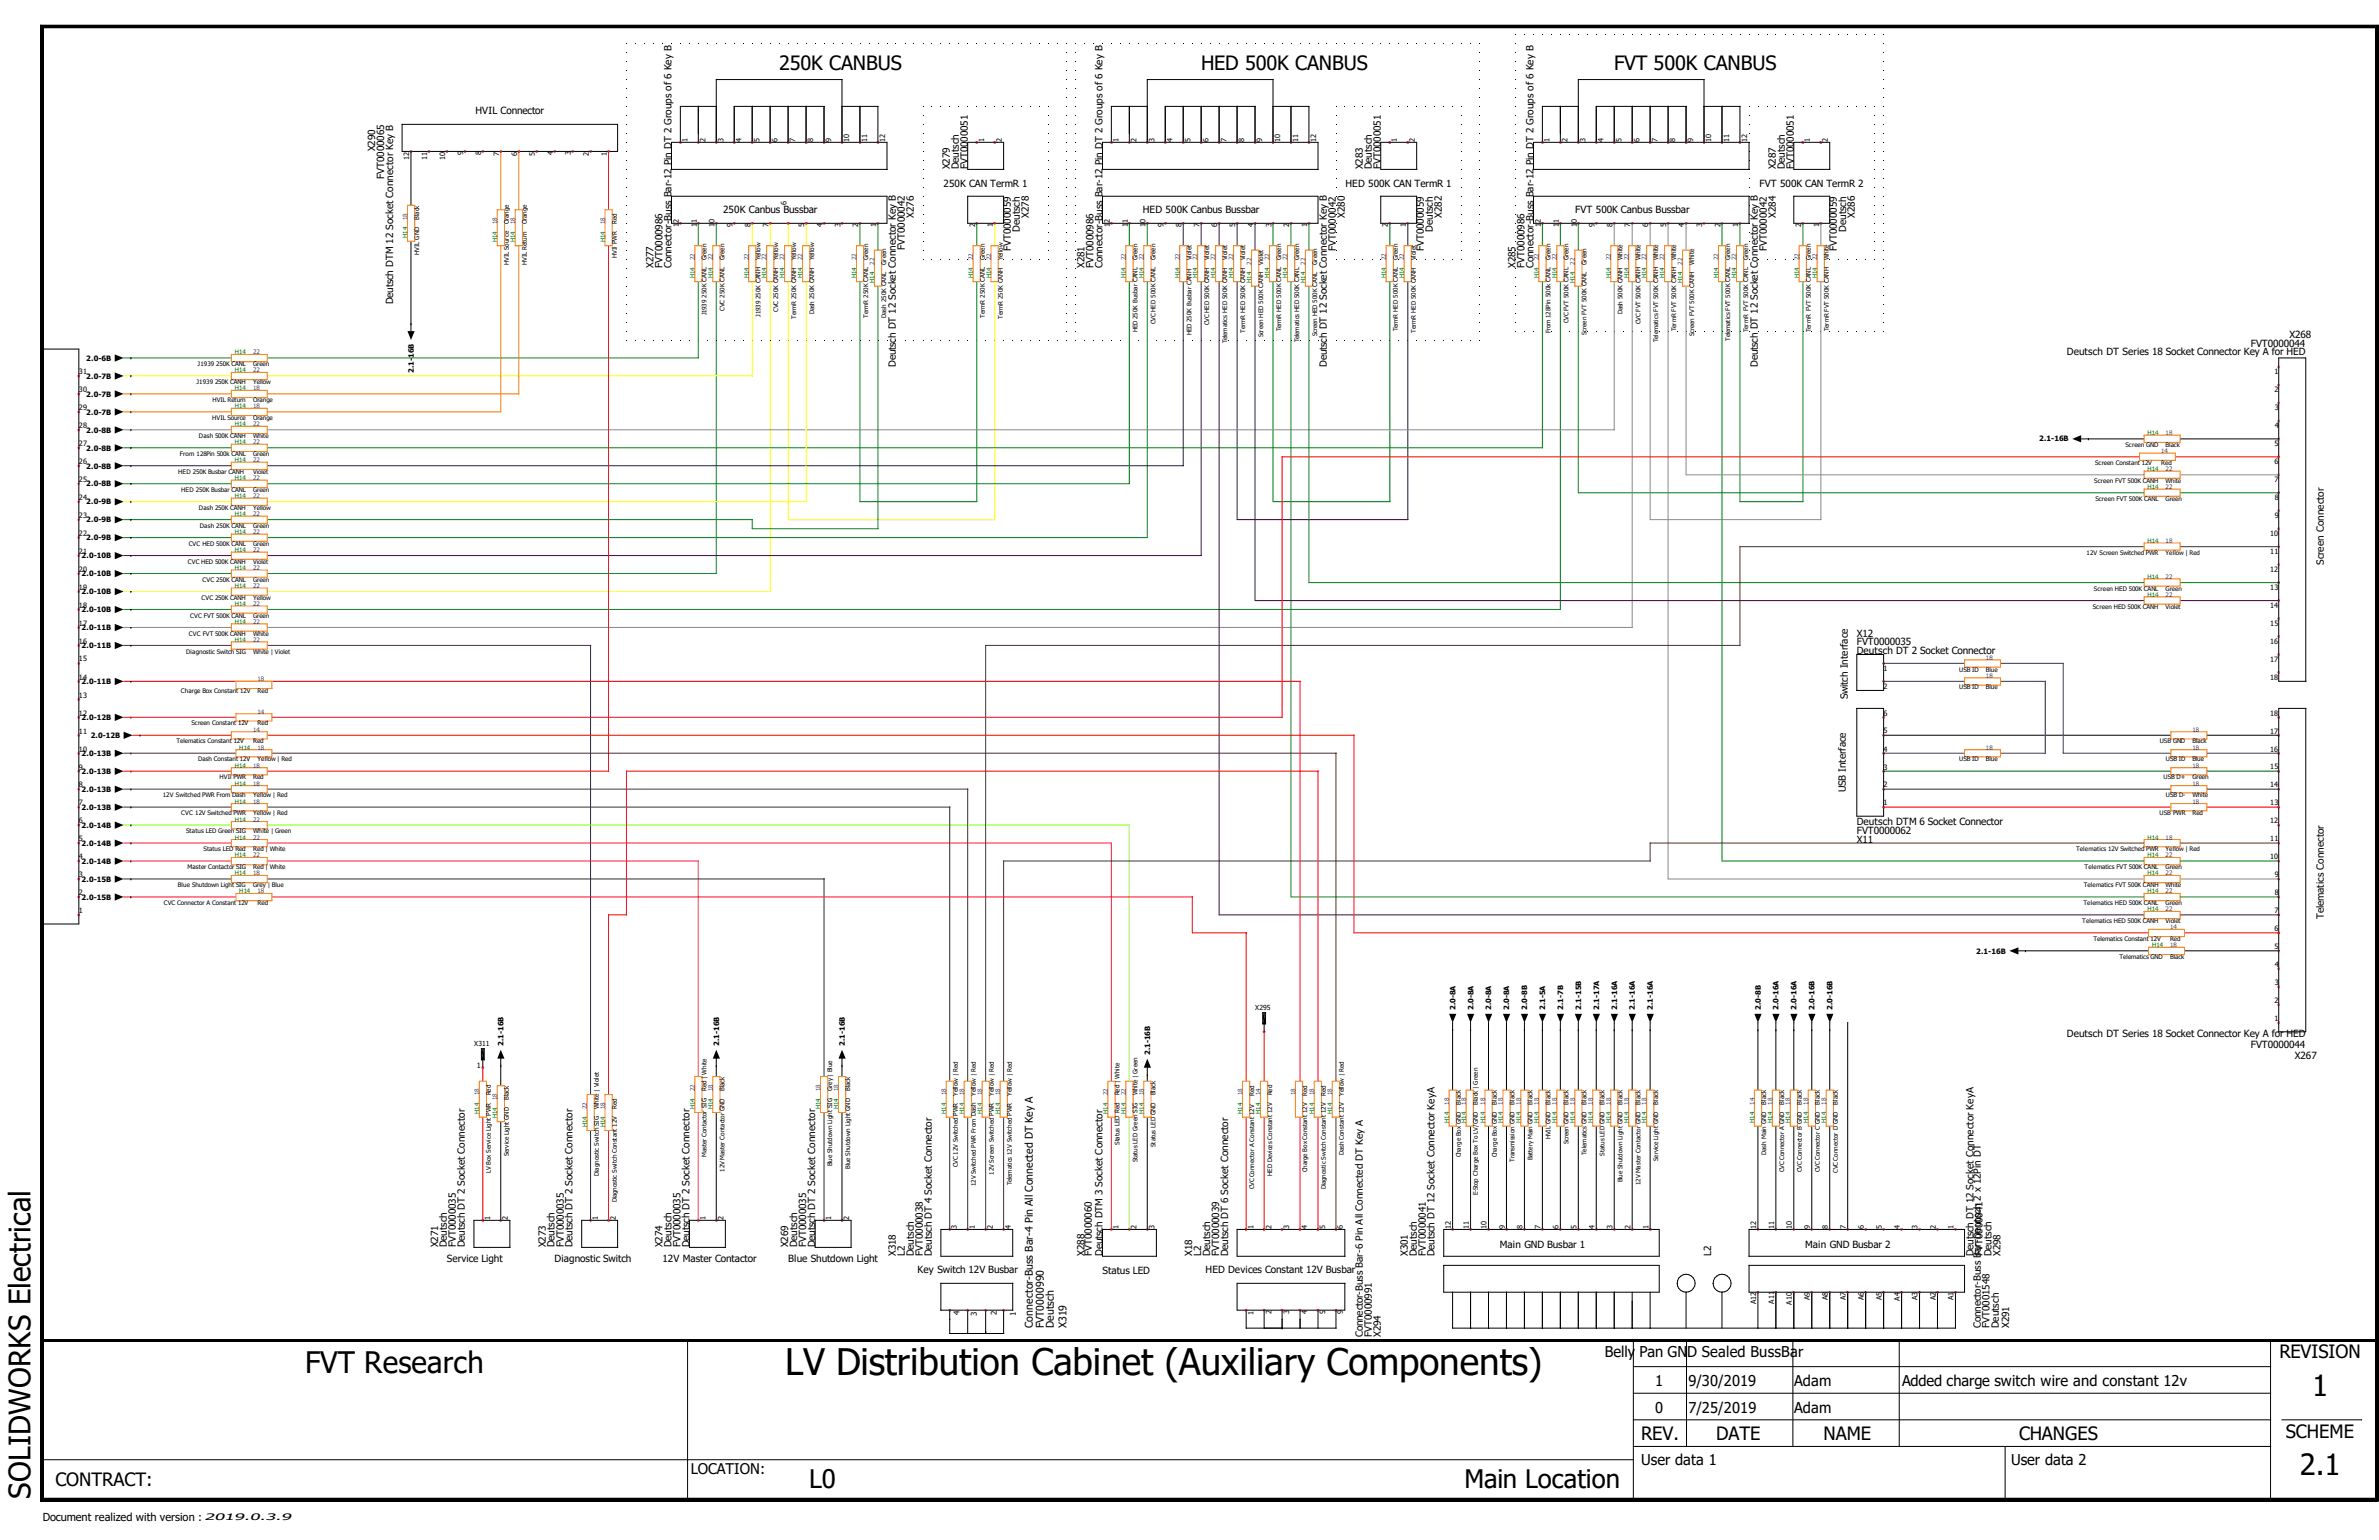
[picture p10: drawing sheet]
<svg xmlns="http://www.w3.org/2000/svg" width="432mm" height="279mm" viewBox="0 0 432 279" stroke-linecap="round" stroke-linejoin="round" font-family="sans-serif">
<defs><g id="words">
<text font-size="6.6" x="142.5" y="249.4">LV Distribution Cabinet (Auxiliary Components)</text>
<g font-size="5.4">
<text x="55.4" y="249">FVT Research</text>
<text x="5.5" y="271.9" transform="rotate(-90 5.5 271.9)">SOLIDWORKS Electrical</text>
</g>
<g font-size="5.3">
<text x="419.7" y="253.2">1</text>
<text x="417.4" y="267.7">2.1</text>
</g>
<g font-size="4.6">
<text x="146.9" y="270">L0</text>
<text x="265.8" y="270">Main Location</text>
</g>
<g font-size="3.6">
<text x="141.4" y="12.8">250K CANBUS</text>
<text x="218" y="12.8">HED 500K CANBUS</text>
<text x="293" y="12.8">FVT 500K CANBUS</text>
</g>
<g font-size="3.3">
<text x="413.7" y="246.3">REVISION</text>
<text x="297.9" y="261.2">REV.</text>
<text x="311.5" y="261.2">DATE</text>
<text x="331" y="261.2">NAME</text>
<text x="366.5" y="261.2">CHANGES</text>
<text x="414.9" y="260.8">SCHEME</text>
<text x="10.1" y="269.7">CONTRACT:</text>
</g>
<g font-size="2.7">
<text x="291.3" y="246.2">Belly Pan GND Sealed BussBar</text>
<text x="300.4" y="251.4">1</text>
<text x="306.5" y="251.4">9/30/2019</text>
<text x="325.7" y="251.4">Adam</text>
<text x="345.2" y="251.4">Added charge switch wire and constant 12v</text>
<text x="300.4" y="256.3">0</text>
<text x="306.5" y="256.3">7/25/2019</text>
<text x="325.7" y="256.3">Adam</text>
<text x="125.4" y="267.4">LOCATION:</text>
<text x="297.9" y="265.7">User data 1</text>
<text x="365" y="265.7">User data 2</text>
</g>
<text font-size="2" x="7.8" y="275.9">Document realized with version :</text>
<g font-size="1.9">
<text x="187.5" y="241" transform="rotate(-90 187.5 241)">Connector-Buss Bar-4 Pin All Connected DT Key A</text>
<text x="189.5" y="241" transform="rotate(-90 189.5 241)">FVT0000990</text>
<text x="191.3" y="241" transform="rotate(-90 191.3 241)">Deutsch</text>
<text x="193.6" y="241" transform="rotate(-90 193.6 241)">X319</text>
</g>
<g font-size="1.8">
<text x="86.3" y="20.6">HVIL Connector</text>
<text x="68.1" y="27.5" transform="rotate(-90 68.1 27.5)">X290</text>
<text x="69.7" y="32.5" transform="rotate(-90 69.7 32.5)">FVT0000065</text>
<text x="171.2" y="34">250K CAN TermR 1</text>
<text x="172.4" y="30.7" transform="rotate(-90 172.4 30.7)">X279</text>
<text x="174" y="30.7" transform="rotate(-90 174 30.7)">Deutsch</text>
<text x="175.6" y="30.7" transform="rotate(-90 175.6 30.7)">FVT0000051</text>
<text x="244.2" y="34">HED 500K CAN TermR 1</text>
<text x="247.4" y="30.7" transform="rotate(-90 247.4 30.7)">X283</text>
<text x="249" y="30.7" transform="rotate(-90 249 30.7)">Deutsch</text>
<text x="250.6" y="30.7" transform="rotate(-90 250.6 30.7)">FVT0000051</text>
<text x="319.4" y="34">FVT 500K CAN TermR 2</text>
<text x="322.3" y="30.7" transform="rotate(-90 322.3 30.7)">X287</text>
<text x="324" y="30.7" transform="rotate(-90 324 30.7)">Deutsch</text>
<text x="325.6" y="30.7" transform="rotate(-90 325.6 30.7)">FVT0000051</text>
<text x="131.2" y="38.6">250K Canbus Bussbar</text>
<text x="165.9" y="39.5" transform="rotate(-90 165.9 39.5)">X276</text>
<text x="186.7" y="39.5" transform="rotate(-90 186.7 39.5)">X278</text>
<text x="207.4" y="38.6">HED 500K Canbus Bussbar</text>
<text x="244.1" y="39.5" transform="rotate(-90 244.1 39.5)">X280</text>
<text x="261.7" y="39.5" transform="rotate(-90 261.7 39.5)">X282</text>
<text x="285.9" y="38.6">FVT 500K Canbus Bussbar</text>
<text x="322.3" y="39.5" transform="rotate(-90 322.3 39.5)">X284</text>
<text x="336.7" y="39.5" transform="rotate(-90 336.7 39.5)">X286</text>
<text x="164.3" y="45.4" transform="rotate(-90 164.3 45.4)">FVT0000042</text>
<text x="183.5" y="45.6" transform="rotate(-90 183.5 45.6)">FVT0000059</text>
<text x="185.1" y="42" transform="rotate(-90 185.1 42)">Deutsch</text>
<text x="242.5" y="45.6" transform="rotate(-90 242.5 45.6)">FVT0000042</text>
<text x="258.4" y="45.6" transform="rotate(-90 258.4 45.6)">FVT0000059</text>
<text x="260.1" y="42" transform="rotate(-90 260.1 42)">Deutsch</text>
<text x="320.7" y="45.6" transform="rotate(-90 320.7 45.6)">FVT0000042</text>
<text x="333.4" y="45.6" transform="rotate(-90 333.4 45.6)">FVT0000059</text>
<text x="335.1" y="42" transform="rotate(-90 335.1 42)">Deutsch</text>
<text x="118.6" y="48.6" transform="rotate(-90 118.6 48.6)">X277</text>
<text x="120.2" y="48.6" transform="rotate(-90 120.2 48.6)">FVT0000986</text>
<text x="121.9" y="48.6" transform="rotate(-90 121.9 48.6)">Connector-Buss Bar-12 Pin DT 2 Groups of 6 Key B</text>
<text x="196.8" y="48.6" transform="rotate(-90 196.8 48.6)">X281</text>
<text x="198.5" y="48.6" transform="rotate(-90 198.5 48.6)">FVT0000986</text>
<text x="200.1" y="48.6" transform="rotate(-90 200.1 48.6)">Connector-Buss Bar-12 Pin DT 2 Groups of 6 Key B</text>
<text x="275.1" y="48.6" transform="rotate(-90 275.1 48.6)">X285</text>
<text x="276.7" y="48.6" transform="rotate(-90 276.7 48.6)">FVT0000986</text>
<text x="278.3" y="48.6" transform="rotate(-90 278.3 48.6)">Connector-Buss Bar-12 Pin DT 2 Groups of 6 Key B</text>
<text x="71.3" y="55.2" transform="rotate(-90 71.3 55.2)">Deutsch DTM 12 Socket Connector Key B</text>
<text x="375.2" y="64.3">Deutsch DT Series 18 Socket Connector Key A for HED</text>
<text x="408.5" y="63">FVT0000044</text>
<text x="415.5" y="61.4">X268</text>
<text x="162.6" y="66.6" transform="rotate(-90 162.6 66.6)">Deutsch DT 12 Socket Connector Key B</text>
<text x="240.8" y="66.6" transform="rotate(-90 240.8 66.6)">Deutsch DT 12 Socket Connector Key B</text>
<text x="319.1" y="66.6" transform="rotate(-90 319.1 66.6)">Deutsch DT 12 Socket Connector Key B</text>
<text x="421.8" y="102.4" transform="rotate(-90 421.8 102.4)">Screen Connector</text>
<text x="337" y="115.5">X12</text>
<text x="337" y="117.1">FVT0000035</text>
<text x="337" y="118.7">Deutsch DT 2 Socket Connector</text>
<text x="335.4" y="126.9" transform="rotate(-90 335.4 126.9)">Switch Interface</text>
<text x="335" y="143.8" transform="rotate(-90 335 143.8)">USB Interface</text>
<text x="337" y="149.7">Deutsch DTM 6 Socket Connector</text>
<text x="337" y="153">X11</text>
<text x="337" y="151.3">FVT0000062</text>
<text x="421.8" y="166.7" transform="rotate(-90 421.8 166.7)">Telematics Connector</text>
<text x="375.2" y="188.2">Deutsch DT Series 18 Socket Connector Key A for HED</text>
<text x="408.5" y="190.1">FVT0000044</text>
<text x="416.5" y="192.1">X267</text>
<text x="79.5" y="226.3" transform="rotate(-90 79.5 226.3)">X271</text>
<text x="81.1" y="226.3" transform="rotate(-90 81.1 226.3)">Deutsch</text>
<text x="82.8" y="226.3" transform="rotate(-90 82.8 226.3)">FVT0000035</text>
<text x="84.4" y="226.3" transform="rotate(-90 84.4 226.3)">Deutsch DT 2 Socket Connector</text>
<text x="99.1" y="226.3" transform="rotate(-90 99.1 226.3)">X273</text>
<text x="100.7" y="226.3" transform="rotate(-90 100.7 226.3)">Deutsch</text>
<text x="102.3" y="226.3" transform="rotate(-90 102.3 226.3)">FVT0000035</text>
<text x="103.9" y="226.3" transform="rotate(-90 103.9 226.3)">Deutsch DT 2 Socket Connector</text>
<text x="120.2" y="226.3" transform="rotate(-90 120.2 226.3)">X274</text>
<text x="121.9" y="226.3" transform="rotate(-90 121.9 226.3)">Deutsch</text>
<text x="123.5" y="226.3" transform="rotate(-90 123.5 226.3)">FVT0000035</text>
<text x="125.1" y="226.3" transform="rotate(-90 125.1 226.3)">Deutsch DT 2 Socket Connector</text>
<text x="143" y="226.3" transform="rotate(-90 143 226.3)">X269</text>
<text x="144.7" y="226.3" transform="rotate(-90 144.7 226.3)">Deutsch</text>
<text x="146.3" y="226.3" transform="rotate(-90 146.3 226.3)">FVT0000035</text>
<text x="148" y="226.3" transform="rotate(-90 148 226.3)">Deutsch DT 2 Socket Connector</text>
<text x="162.6" y="227.9" transform="rotate(-90 162.6 227.9)">X318</text>
<text x="164.3" y="227.9" transform="rotate(-90 164.3 227.9)">L2</text>
<text x="165.9" y="227.9" transform="rotate(-90 165.9 227.9)">Deutsch</text>
<text x="167.5" y="227.9" transform="rotate(-90 167.5 227.9)">FVT0000038</text>
<text x="169.1" y="227.9" transform="rotate(-90 169.1 227.9)">Deutsch DT 4 Socket Connector</text>
<text x="196.8" y="227.9" transform="rotate(-90 196.8 227.9)">X288</text>
<text x="198.2" y="227.9" transform="rotate(-90 198.2 227.9)">FVT0000060</text>
<text x="200.1" y="227.9" transform="rotate(-90 200.1 227.9)">Deutsch DTM 3 Socket Connector</text>
<text x="216.4" y="227.9" transform="rotate(-90 216.4 227.9)">X18</text>
<text x="218" y="227.9" transform="rotate(-90 218 227.9)">L2</text>
<text x="219.7" y="227.9" transform="rotate(-90 219.7 227.9)">Deutsch</text>
<text x="221.3" y="227.9" transform="rotate(-90 221.3 227.9)">FVT0000039</text>
<text x="222.9" y="227.9" transform="rotate(-90 222.9 227.9)">Deutsch DT 6 Socket Connector</text>
<text x="255.5" y="227.9" transform="rotate(-90 255.5 227.9)">X301</text>
<text x="257.1" y="227.9" transform="rotate(-90 257.1 227.9)">Deutsch</text>
<text x="258.8" y="227.9" transform="rotate(-90 258.8 227.9)">FVT0000041</text>
<text x="260.4" y="227.9" transform="rotate(-90 260.4 227.9)">Deutsch DT 12 Socket Connector KeyA</text>
<text x="272.2" y="226.4">Main GND Busbar 1</text>
<text x="310.6" y="227.9" transform="rotate(-90 310.6 227.9)">L2</text>
<text x="327.7" y="226.4">Main GND Busbar 2</text>
<text x="358.2" y="227.9" transform="rotate(-90 358.2 227.9)">Deutsch DT 12 Socket Connector KeyA</text>
<text x="359.8" y="227.9" transform="rotate(-90 359.8 227.9)">FVT0000041</text>
<text x="361.4" y="227.9" transform="rotate(-90 361.4 227.9)">Deutsch</text>
<text x="363.1" y="227.9" transform="rotate(-90 363.1 227.9)">X298</text>
<text x="81.1" y="228.9">Service Light</text>
<text x="100.7" y="228.9">Diagnostic Switch</text>
<text x="120.2" y="228.9">12V Master Contactor</text>
<text x="143" y="228.9">Blue Shutdown Light</text>
<text x="166.5" y="230.9">Key Switch 12V Busbar</text>
<text x="200.1" y="231.2">Status LED</text>
<text x="218.8" y="230.9">HED Devices Constant 12V Busbar</text>
<text x="247.4" y="242.6" transform="rotate(-90 247.4 242.6)">Connector-Buss Bar-6 Pin All Connected DT Key A</text>
<text x="249" y="242.6" transform="rotate(-90 249 242.6)">FVT0000991</text>
<text x="250.6" y="242.6" transform="rotate(-90 250.6 242.6)">X294</text>
<text x="359.5" y="241" transform="rotate(-90 359.5 241)">Connector-Buss Bar-Deutsch 2 x 12Pin DT</text>
<text x="361.1" y="241" transform="rotate(-90 361.1 241)">FVT0001548</text>
<text x="362.8" y="241" transform="rotate(-90 362.8 241)">Deutsch</text>
<text x="364.7" y="241" transform="rotate(-90 364.7 241)">X291</text>
</g>
<text font-size="1.7" x="37.1" y="275.8">2019.0.3.9</text>
<g font-size="1.4">
<text x="174.2" y="238.6" transform="rotate(-90 174.2 238.6)">4</text>
<text x="177.3" y="238.7" transform="rotate(-90 177.3 238.7)">3</text>
<text x="180.9" y="238.6" transform="rotate(-90 180.9 238.6)">2</text>
<text x="184.4" y="238.7" transform="rotate(-90 184.4 238.7)">1</text>
</g>
<g font-size="1.3">
<text x="74.3" y="29" transform="rotate(-90 74.3 29)">12</text>
<text x="77.6" y="29" transform="rotate(-90 77.6 29)">11</text>
<text x="80.8" y="29" transform="rotate(-90 80.8 29)">10</text>
<text x="84.1" y="28.2" transform="rotate(-90 84.1 28.2)">9</text>
<text x="87.3" y="28.2" transform="rotate(-90 87.3 28.2)">8</text>
<text x="90.6" y="28.2" transform="rotate(-90 90.6 28.2)">7</text>
<text x="93.9" y="28.2" transform="rotate(-90 93.9 28.2)">6</text>
<text x="97.1" y="28.2" transform="rotate(-90 97.1 28.2)">5</text>
<text x="100.4" y="28.2" transform="rotate(-90 100.4 28.2)">4</text>
<text x="103.6" y="28.2" transform="rotate(-90 103.6 28.2)">3</text>
<text x="106.9" y="28.2" transform="rotate(-90 106.9 28.2)">2</text>
<text x="110.2" y="28.2" transform="rotate(-90 110.2 28.2)">1</text>
<text x="124.8" y="25.8" transform="rotate(-90 124.8 25.8)">1</text>
<text x="128.1" y="25.8" transform="rotate(-90 128.1 25.8)">2</text>
<text x="131.3" y="25.8" transform="rotate(-90 131.3 25.8)">3</text>
<text x="134.6" y="25.8" transform="rotate(-90 134.6 25.8)">4</text>
<text x="137.8" y="25.8" transform="rotate(-90 137.8 25.8)">5</text>
<text x="141.1" y="25.8" transform="rotate(-90 141.1 25.8)">6</text>
<text x="144.4" y="25.8" transform="rotate(-90 144.4 25.8)">7</text>
<text x="147.6" y="25.8" transform="rotate(-90 147.6 25.8)">8</text>
<text x="150.9" y="25.8" transform="rotate(-90 150.9 25.8)">9</text>
<text x="154.1" y="25.8" transform="rotate(-90 154.1 25.8)">10</text>
<text x="157.4" y="25.8" transform="rotate(-90 157.4 25.8)">11</text>
<text x="160.7" y="25.8" transform="rotate(-90 160.7 25.8)">12</text>
<text x="178.6" y="25.8" transform="rotate(-90 178.6 25.8)">1</text>
<text x="181.9" y="25.8" transform="rotate(-90 181.9 25.8)">2</text>
<text x="203" y="25.8" transform="rotate(-90 203 25.8)">1</text>
<text x="206.3" y="25.8" transform="rotate(-90 206.3 25.8)">2</text>
<text x="209.5" y="25.8" transform="rotate(-90 209.5 25.8)">3</text>
<text x="212.8" y="25.8" transform="rotate(-90 212.8 25.8)">4</text>
<text x="216.1" y="25.8" transform="rotate(-90 216.1 25.8)">5</text>
<text x="219.3" y="25.8" transform="rotate(-90 219.3 25.8)">6</text>
<text x="222.6" y="25.8" transform="rotate(-90 222.6 25.8)">7</text>
<text x="225.8" y="25.8" transform="rotate(-90 225.8 25.8)">8</text>
<text x="229.1" y="25.8" transform="rotate(-90 229.1 25.8)">9</text>
<text x="232.4" y="25.8" transform="rotate(-90 232.4 25.8)">10</text>
<text x="235.6" y="25.8" transform="rotate(-90 235.6 25.8)">11</text>
<text x="238.9" y="25.8" transform="rotate(-90 238.9 25.8)">12</text>
<text x="253.5" y="25.8" transform="rotate(-90 253.5 25.8)">1</text>
<text x="256.8" y="25.8" transform="rotate(-90 256.8 25.8)">2</text>
<text x="281.3" y="25.8" transform="rotate(-90 281.3 25.8)">1</text>
<text x="284.5" y="25.8" transform="rotate(-90 284.5 25.8)">2</text>
<text x="287.8" y="25.8" transform="rotate(-90 287.8 25.8)">3</text>
<text x="291" y="25.8" transform="rotate(-90 291 25.8)">4</text>
<text x="294.3" y="25.8" transform="rotate(-90 294.3 25.8)">5</text>
<text x="297.6" y="25.8" transform="rotate(-90 297.6 25.8)">6</text>
<text x="300.8" y="25.8" transform="rotate(-90 300.8 25.8)">7</text>
<text x="304.1" y="25.8" transform="rotate(-90 304.1 25.8)">8</text>
<text x="307.3" y="25.8" transform="rotate(-90 307.3 25.8)">9</text>
<text x="310.6" y="25.8" transform="rotate(-90 310.6 25.8)">10</text>
<text x="313.9" y="25.8" transform="rotate(-90 313.9 25.8)">11</text>
<text x="317.1" y="25.8" transform="rotate(-90 317.1 25.8)">12</text>
<text x="328.5" y="25.8" transform="rotate(-90 328.5 25.8)">1</text>
<text x="331.8" y="25.8" transform="rotate(-90 331.8 25.8)">2</text>
<text x="123.2" y="41.3" transform="rotate(-90 123.2 41.3)">12</text>
<text x="126.4" y="41.3" transform="rotate(-90 126.4 41.3)">11</text>
<text x="129.7" y="41.3" transform="rotate(-90 129.7 41.3)">10</text>
<text x="133" y="41.3" transform="rotate(-90 133 41.3)">9</text>
<text x="136.2" y="41.2" transform="rotate(-90 136.2 41.2)">8</text>
<text x="139.5" y="41.3" transform="rotate(-90 139.5 41.3)">7</text>
<text x="142.7" y="37.3" transform="rotate(-90 142.7 37.3)">6</text>
<text x="146" y="41.3" transform="rotate(-90 146 41.3)">5</text>
<text x="149.3" y="41.2" transform="rotate(-90 149.3 41.2)">4</text>
<text x="152.5" y="41.2" transform="rotate(-90 152.5 41.2)">3</text>
<text x="155.8" y="41.3" transform="rotate(-90 155.8 41.3)">2</text>
<text x="159" y="41.3" transform="rotate(-90 159 41.3)">1</text>
<text x="177" y="41.3" transform="rotate(-90 177 41.3)">2</text>
<text x="180.2" y="41.3" transform="rotate(-90 180.2 41.3)">1</text>
<text x="201.4" y="41.3" transform="rotate(-90 201.4 41.3)">12</text>
<text x="204.7" y="41.3" transform="rotate(-90 204.7 41.3)">11</text>
<text x="207.9" y="41.3" transform="rotate(-90 207.9 41.3)">10</text>
<text x="211.2" y="41.3" transform="rotate(-90 211.2 41.3)">9</text>
<text x="214.5" y="41.2" transform="rotate(-90 214.5 41.2)">8</text>
<text x="217.7" y="41.3" transform="rotate(-90 217.7 41.3)">7</text>
<text x="220.9" y="41.3" transform="rotate(-90 220.9 41.3)">6</text>
<text x="224.2" y="41.3" transform="rotate(-90 224.2 41.3)">5</text>
<text x="227.5" y="41.2" transform="rotate(-90 227.5 41.2)">4</text>
<text x="230.8" y="41.2" transform="rotate(-90 230.8 41.2)">3</text>
<text x="234" y="41.3" transform="rotate(-90 234 41.3)">2</text>
<text x="237.3" y="41.3" transform="rotate(-90 237.3 41.3)">1</text>
<text x="251.9" y="41.3" transform="rotate(-90 251.9 41.3)">2</text>
<text x="255.2" y="41.3" transform="rotate(-90 255.2 41.3)">1</text>
<text x="279.7" y="41.3" transform="rotate(-90 279.7 41.3)">12</text>
<text x="282.9" y="41.3" transform="rotate(-90 282.9 41.3)">11</text>
<text x="286.2" y="41.3" transform="rotate(-90 286.2 41.3)">10</text>
<text x="289.4" y="41.3" transform="rotate(-90 289.4 41.3)">9</text>
<text x="292.7" y="41.2" transform="rotate(-90 292.7 41.2)">8</text>
<text x="295.9" y="41.3" transform="rotate(-90 295.9 41.3)">7</text>
<text x="299.2" y="41.3" transform="rotate(-90 299.2 41.3)">6</text>
<text x="302.4" y="41.3" transform="rotate(-90 302.4 41.3)">5</text>
<text x="305.7" y="41.2" transform="rotate(-90 305.7 41.2)">4</text>
<text x="308.9" y="41.2" transform="rotate(-90 308.9 41.2)">3</text>
<text x="312.3" y="41.3" transform="rotate(-90 312.3 41.3)">2</text>
<text x="315.5" y="41.3" transform="rotate(-90 315.5 41.3)">1</text>
<text x="326.9" y="41.3" transform="rotate(-90 326.9 41.3)">2</text>
<text x="330.2" y="41.3" transform="rotate(-90 330.2 41.3)">1</text>
<text x="15.7" y="65.4">2.0-6B</text>
<text x="14.3" y="71.2">30</text>
<text x="14.3" y="67.9">31</text>
<text x="15.7" y="68.7">2.0-7B</text>
<text x="15.7" y="72">2.0-7B</text>
<text x="75.1" y="67.7" transform="rotate(-90 75.1 67.7)">2.1-16B</text>
<text x="412.8" y="67.9">1</text>
<text x="412.8" y="71.2">2</text>
<text x="14.3" y="77.7">28</text>
<text x="14.3" y="74.4">29</text>
<text x="15.7" y="75.2">2.0-7B</text>
<text x="412.9" y="74.4">3</text>
<text x="412.9" y="77.7">4</text>
<text x="14.3" y="80.9">27</text>
<text x="15.7" y="78.5">2.0-8B</text>
<text x="15.7" y="81.7">2.0-8B</text>
<text x="370.1" y="80.1">2.1-16B</text>
<text x="412.8" y="80.9">5</text>
<text x="14.3" y="87.5">25</text>
<text x="14.3" y="84.2">26</text>
<text x="15.7" y="85">2.0-8B</text>
<text x="15.7" y="88.3">2.0-8B</text>
<text x="412.8" y="84.2">6</text>
<text x="412.8" y="87.5">7</text>
<text x="14.3" y="94">23</text>
<text x="14.3" y="90.7">24</text>
<text x="15.7" y="91.5">2.0-9B</text>
<text x="15.7" y="94.8">2.0-9B</text>
<text x="412.9" y="90.7">8</text>
<text x="412.9" y="94">9</text>
<text x="14.3" y="100.5">21</text>
<text x="14.3" y="97.2">22</text>
<text x="14.8" y="101.3">2.0-10B</text>
<text x="15.7" y="98">2.0-9B</text>
<text x="412" y="97.2">10</text>
<text x="412.1" y="100.5">11</text>
<text x="14.3" y="107">19</text>
<text x="14.3" y="103.8">20</text>
<text x="14.8" y="104.6">2.0-10B</text>
<text x="14.8" y="107.8">2.0-10B</text>
<text x="412" y="103.8">12</text>
<text x="412.1" y="107">13</text>
<text x="14.3" y="113.5">17</text>
<text x="14.3" y="110.3">18</text>
<text x="14.8" y="111.1">2.0-10B</text>
<text x="412" y="110.3">14</text>
<text x="412.1" y="113.5">15</text>
<text x="14.3" y="116.8">16</text>
<text x="14.8" y="117.6">2.0-11B</text>
<text x="14.8" y="114.3">2.0-11B</text>
<text x="412" y="116.8">16</text>
<text x="14.3" y="123.3">14</text>
<text x="14.3" y="120">15</text>
<text x="14.8" y="124.1">2.0-11B</text>
<text x="341.9" y="121.7">1</text>
<text x="341.9" y="124.9">2</text>
<text x="412" y="120.1">17</text>
<text x="412" y="123.3">18</text>
<text x="14.3" y="129.8">12</text>
<text x="14.3" y="126.6">13</text>
<text x="14.8" y="130.6">2.0-12B</text>
<text x="341.9" y="129.8">6</text>
<text x="412" y="129.8">18</text>
<text x="14.3" y="136.4">10</text>
<text x="14.3" y="133.1">11</text>
<text x="14.8" y="137.2">2.0-13B</text>
<text x="16.5" y="133.9">2.0-12B</text>
<text x="341.9" y="136.4">4</text>
<text x="341.9" y="133.1">5</text>
<text x="412" y="136.4">16</text>
<text x="412" y="133.1">17</text>
<text x="14.3" y="142.9">8</text>
<text x="14.3" y="139.6">9</text>
<text x="14.8" y="143.7">2.0-13B</text>
<text x="14.8" y="140.4">2.0-13B</text>
<text x="341.9" y="142.9">2</text>
<text x="341.9" y="139.6">3</text>
<text x="412" y="142.9">14</text>
<text x="412.1" y="139.6">15</text>
<text x="14.3" y="149.4">6</text>
<text x="14.3" y="146.1">7</text>
<text x="14.8" y="146.9">2.0-13B</text>
<text x="341.9" y="146.1">1</text>
<text x="412" y="149.4">12</text>
<text x="412.1" y="146.1">13</text>
<text x="14.3" y="155.9">4</text>
<text x="14.3" y="152.6">5</text>
<text x="14.8" y="150.2">2.0-14B</text>
<text x="14.8" y="153.5">2.0-14B</text>
<text x="412" y="155.9">10</text>
<text x="412.1" y="152.7">11</text>
<text x="14.3" y="159.2">3</text>
<text x="14.8" y="156.7">2.0-14B</text>
<text x="14.8" y="160">2.0-15B</text>
<text x="412.9" y="159.2">9</text>
<text x="14.3" y="165.7">1</text>
<text x="14.3" y="162.4">2</text>
<text x="14.8" y="163.2">2.0-15B</text>
<text x="412.8" y="165.7">7</text>
<text x="412.9" y="162.4">8</text>
<text x="358.7" y="173">2.1-16B</text>
<text x="412.8" y="172.2">5</text>
<text x="412.8" y="169">6</text>
<text x="412.9" y="178.7">3</text>
<text x="412.9" y="175.5">4</text>
<text x="227.8" y="183.2">X295</text>
<text x="264.2" y="183.3" transform="rotate(-90 264.2 183.3)">2.0-8A</text>
<text x="267.4" y="183.3" transform="rotate(-90 267.4 183.3)">2.0-8A</text>
<text x="270.7" y="183.3" transform="rotate(-90 270.7 183.3)">2.0-8A</text>
<text x="273.9" y="183.3" transform="rotate(-90 273.9 183.3)">2.0-8A</text>
<text x="277.2" y="183.3" transform="rotate(-90 277.2 183.3)">2.0-8B</text>
<text x="280.5" y="183.3" transform="rotate(-90 280.5 183.3)">2.1-5A</text>
<text x="283.7" y="183.3" transform="rotate(-90 283.7 183.3)">2.1-7B</text>
<text x="287" y="183.3" transform="rotate(-90 287 183.3)">2.1-15B</text>
<text x="290.2" y="183.3" transform="rotate(-90 290.2 183.3)">2.1-17A</text>
<text x="293.5" y="183.3" transform="rotate(-90 293.5 183.3)">2.1-16A</text>
<text x="296.8" y="183.3" transform="rotate(-90 296.8 183.3)">2.1-16A</text>
<text x="300" y="183.3" transform="rotate(-90 300 183.3)">2.1-16A</text>
<text x="319.6" y="183.3" transform="rotate(-90 319.6 183.3)">2.0-8B</text>
<text x="322.8" y="183.3" transform="rotate(-90 322.8 183.3)">2.0-16A</text>
<text x="326.1" y="183.3" transform="rotate(-90 326.1 183.3)">2.0-16A</text>
<text x="329.4" y="183.3" transform="rotate(-90 329.4 183.3)">2.0-16B</text>
<text x="332.6" y="183.3" transform="rotate(-90 332.6 183.3)">2.0-16B</text>
<text x="412.8" y="185.3">1</text>
<text x="412.8" y="182">2</text>
<text x="86.1" y="189.7">X311</text>
<text x="91.4" y="189.8" transform="rotate(-90 91.4 189.8)">2.1-16B</text>
<text x="130.5" y="189.8" transform="rotate(-90 130.5 189.8)">2.1-16B</text>
<text x="153.3" y="189.8" transform="rotate(-90 153.3 189.8)">2.1-16B</text>
<text x="208.7" y="191.4" transform="rotate(-90 208.7 191.4)">2.1-16B</text>
<text x="86.5" y="193.7">1</text>
<text x="88.9" y="221.4" transform="rotate(-90 88.9 221.4)">1</text>
<text x="92.2" y="221.4" transform="rotate(-90 92.2 221.4)">2</text>
<text x="108.5" y="221.4" transform="rotate(-90 108.5 221.4)">1</text>
<text x="111.8" y="221.4" transform="rotate(-90 111.8 221.4)">2</text>
<text x="128.1" y="221.4" transform="rotate(-90 128.1 221.4)">1</text>
<text x="131.3" y="221.4" transform="rotate(-90 131.3 221.4)">2</text>
<text x="150.9" y="221.4" transform="rotate(-90 150.9 221.4)">1</text>
<text x="154.1" y="221.4" transform="rotate(-90 154.1 221.4)">2</text>
<text x="173.7" y="223.1" transform="rotate(-90 173.7 223.1)">3</text>
<text x="177" y="223.1" transform="rotate(-90 177 223.1)">1</text>
<text x="180.2" y="223.1" transform="rotate(-90 180.2 223.1)">2</text>
<text x="183.5" y="223.1" transform="rotate(-90 183.5 223.1)">4</text>
<text x="203" y="223.1" transform="rotate(-90 203 223.1)">1</text>
<text x="206.3" y="223.1" transform="rotate(-90 206.3 223.1)">2</text>
<text x="209.5" y="223.1" transform="rotate(-90 209.5 223.1)">3</text>
<text x="227.5" y="223.1" transform="rotate(-90 227.5 223.1)">1</text>
<text x="230.8" y="223.1" transform="rotate(-90 230.8 223.1)">2</text>
<text x="234" y="223.1" transform="rotate(-90 234 223.1)">3</text>
<text x="237.2" y="223.1" transform="rotate(-90 237.2 223.1)">4</text>
<text x="240.5" y="223.1" transform="rotate(-90 240.5 223.1)">5</text>
<text x="243.8" y="223.1" transform="rotate(-90 243.8 223.1)">6</text>
<text x="263.4" y="223.1" transform="rotate(-90 263.4 223.1)">12</text>
<text x="266.6" y="223.1" transform="rotate(-90 266.6 223.1)">11</text>
<text x="269.8" y="223.1" transform="rotate(-90 269.8 223.1)">10</text>
<text x="273.1" y="223.1" transform="rotate(-90 273.1 223.1)">9</text>
<text x="276.4" y="223.1" transform="rotate(-90 276.4 223.1)">8</text>
<text x="279.6" y="223.1" transform="rotate(-90 279.6 223.1)">7</text>
<text x="282.9" y="223.1" transform="rotate(-90 282.9 223.1)">6</text>
<text x="286.1" y="223.1" transform="rotate(-90 286.1 223.1)">5</text>
<text x="289.4" y="223.1" transform="rotate(-90 289.4 223.1)">4</text>
<text x="292.7" y="223.1" transform="rotate(-90 292.7 223.1)">3</text>
<text x="296" y="223.1" transform="rotate(-90 296 223.1)">2</text>
<text x="299.2" y="223.1" transform="rotate(-90 299.2 223.1)">1</text>
<text x="318.8" y="223.1" transform="rotate(-90 318.8 223.1)">12</text>
<text x="322" y="223.1" transform="rotate(-90 322 223.1)">11</text>
<text x="325.2" y="223.1" transform="rotate(-90 325.2 223.1)">10</text>
<text x="328.5" y="223.1" transform="rotate(-90 328.5 223.1)">9</text>
<text x="331.8" y="223.1" transform="rotate(-90 331.8 223.1)">8</text>
<text x="335" y="223.1" transform="rotate(-90 335 223.1)">7</text>
<text x="338.3" y="223.1" transform="rotate(-90 338.3 223.1)">6</text>
<text x="341.5" y="223.1" transform="rotate(-90 341.5 223.1)">5</text>
<text x="344.8" y="223.1" transform="rotate(-90 344.8 223.1)">4</text>
<text x="348.1" y="223.1" transform="rotate(-90 348.1 223.1)">3</text>
<text x="351.4" y="223.1" transform="rotate(-90 351.4 223.1)">2</text>
<text x="354.6" y="223.1" transform="rotate(-90 354.6 223.1)">1</text>
<text x="227.5" y="238.5" transform="rotate(-90 227.5 238.5)">1</text>
<text x="230.8" y="238.5" transform="rotate(-90 230.8 238.5)">2</text>
<text x="234" y="238.4" transform="rotate(-90 234 238.4)">3</text>
<text x="237.2" y="238.4" transform="rotate(-90 237.2 238.4)">4</text>
<text x="239.6" y="237.7" transform="rotate(90 239.6 237.7)">5</text>
<text x="242.8" y="237.7" transform="rotate(90 242.8 237.7)">6</text>
<text x="318.8" y="236.6" transform="rotate(-90 318.8 236.6)">A12</text>
<text x="322" y="236.6" transform="rotate(-90 322 236.6)">A11</text>
<text x="325.2" y="236.7" transform="rotate(-90 325.2 236.7)">A10</text>
<text x="328.5" y="235.9" transform="rotate(-90 328.5 235.9)">A9</text>
<text x="331.8" y="235.9" transform="rotate(-90 331.8 235.9)">A8</text>
<text x="335" y="235.9" transform="rotate(-90 335 235.9)">A7</text>
<text x="338.3" y="235.9" transform="rotate(-90 338.3 235.9)">A6</text>
<text x="341.5" y="235.9" transform="rotate(-90 341.5 235.9)">A5</text>
<text x="344.8" y="236" transform="rotate(-90 344.8 236)">A4</text>
<text x="348.1" y="235.9" transform="rotate(-90 348.1 235.9)">A3</text>
<text x="351.4" y="235.9" transform="rotate(-90 351.4 235.9)">A2</text>
<text x="354.6" y="235.9" transform="rotate(-90 354.6 235.9)">A1</text>
</g>
<g font-size="1.1" fill="#00f">
<text x="74" y="39.9" transform="rotate(-90 74 39.9)">18</text>
<text x="90.3" y="40.7" transform="rotate(-90 90.3 40.7)">18</text>
<text x="93.5" y="40.7" transform="rotate(-90 93.5 40.7)">18</text>
<text x="109.8" y="40.7" transform="rotate(-90 109.8 40.7)">18</text>
<text x="126.1" y="47.2" transform="rotate(-90 126.1 47.2)">22</text>
<text x="129.4" y="47.2" transform="rotate(-90 129.4 47.2)">22</text>
<text x="135.9" y="47.2" transform="rotate(-90 135.9 47.2)">22</text>
<text x="139.1" y="47.2" transform="rotate(-90 139.1 47.2)">22</text>
<text x="142.4" y="47.2" transform="rotate(-90 142.4 47.2)">22</text>
<text x="145.7" y="47.2" transform="rotate(-90 145.7 47.2)">22</text>
<text x="155.4" y="47.2" transform="rotate(-90 155.4 47.2)">22</text>
<text x="176.6" y="47.2" transform="rotate(-90 176.6 47.2)">22</text>
<text x="179.9" y="47.2" transform="rotate(-90 179.9 47.2)">22</text>
<text x="204.3" y="47.2" transform="rotate(-90 204.3 47.2)">22</text>
<text x="207.6" y="47.2" transform="rotate(-90 207.6 47.2)">22</text>
<text x="214.1" y="47.2" transform="rotate(-90 214.1 47.2)">22</text>
<text x="217.4" y="47.2" transform="rotate(-90 217.4 47.2)">22</text>
<text x="220.6" y="47.2" transform="rotate(-90 220.6 47.2)">22</text>
<text x="223.9" y="47.2" transform="rotate(-90 223.9 47.2)">22</text>
<text x="230.4" y="47.2" transform="rotate(-90 230.4 47.2)">22</text>
<text x="233.7" y="47.2" transform="rotate(-90 233.7 47.2)">22</text>
<text x="251.6" y="47.2" transform="rotate(-90 251.6 47.2)">22</text>
<text x="254.8" y="47.2" transform="rotate(-90 254.8 47.2)">22</text>
<text x="279.3" y="47.2" transform="rotate(-90 279.3 47.2)">22</text>
<text x="282.6" y="47.2" transform="rotate(-90 282.6 47.2)">22</text>
<text x="292.4" y="47.2" transform="rotate(-90 292.4 47.2)">22</text>
<text x="295.6" y="47.2" transform="rotate(-90 295.6 47.2)">22</text>
<text x="298.9" y="47.2" transform="rotate(-90 298.9 47.2)">22</text>
<text x="302.1" y="47.2" transform="rotate(-90 302.1 47.2)">22</text>
<text x="311.9" y="47.2" transform="rotate(-90 311.9 47.2)">22</text>
<text x="315.2" y="47.2" transform="rotate(-90 315.2 47.2)">22</text>
<text x="326.6" y="47.2" transform="rotate(-90 326.6 47.2)">22</text>
<text x="329.8" y="47.2" transform="rotate(-90 329.8 47.2)">22</text>
<text x="158.7" y="48" transform="rotate(-90 158.7 48)">22</text>
<text x="227.2" y="48" transform="rotate(-90 227.2 48)">22</text>
<text x="236.9" y="48" transform="rotate(-90 236.9 48)">22</text>
<text x="285.8" y="48" transform="rotate(-90 285.8 48)">22</text>
<text x="305.4" y="48" transform="rotate(-90 305.4 48)">22</text>
<text x="45.9" y="64.3">22</text>
<text x="45.9" y="70.8">18</text>
<text x="45.9" y="67.6">22</text>
<text x="45.9" y="74.1">18</text>
<text x="45.9" y="77.3">22</text>
<text x="45.9" y="80.6">22</text>
<text x="45.9" y="83.9">22</text>
<text x="392.3" y="82.2">14</text>
<text x="393.1" y="79">18</text>
<text x="45.9" y="87.1">22</text>
<text x="393.1" y="88.7">22</text>
<text x="393.1" y="85.5">22</text>
<text x="45.9" y="93.6">22</text>
<text x="45.9" y="90.4">22</text>
<text x="45.9" y="100.2">22</text>
<text x="45.9" y="96.9">22</text>
<text x="393.1" y="98.5">18</text>
<text x="45.9" y="106.7">22</text>
<text x="45.9" y="103.4">22</text>
<text x="393.1" y="105">22</text>
<text x="45.9" y="113.2">22</text>
<text x="45.9" y="109.9">22</text>
<text x="393.1" y="108.3">22</text>
<text x="45.9" y="116.5">22</text>
<text x="360.5" y="119.7">18</text>
<text x="46.7" y="123.6">18</text>
<text x="360.5" y="123">18</text>
<text x="46.7" y="129.5">14</text>
<text x="45.9" y="132.8">14</text>
<text x="46.7" y="136">18</text>
<text x="360.5" y="136">18</text>
<text x="397.9" y="136">18</text>
<text x="397.9" y="132.8">18</text>
<text x="45.9" y="142.5">18</text>
<text x="45.9" y="139.3">18</text>
<text x="397.9" y="139.3">18</text>
<text x="397.9" y="142.5">18</text>
<text x="45.9" y="145.8">18</text>
<text x="45.9" y="149.1">22</text>
<text x="397.9" y="145.8">18</text>
<text x="45.9" y="155.6">22</text>
<text x="45.9" y="152.3">22</text>
<text x="393.1" y="152.3">18</text>
<text x="393.1" y="155.6">22</text>
<text x="45.9" y="158.8">18</text>
<text x="393.1" y="158.8">22</text>
<text x="46.7" y="162.1">18</text>
<text x="393.1" y="165.4">22</text>
<text x="393.1" y="162.1">22</text>
<text x="393.9" y="168.6">14</text>
<text x="393.9" y="171.9">18</text>
<text x="126.1" y="198" transform="rotate(-90 126.1 198)">22</text>
<text x="129.4" y="198" transform="rotate(-90 129.4 198)">18</text>
<text x="148.9" y="198" transform="rotate(-90 148.9 198)">18</text>
<text x="152.2" y="198" transform="rotate(-90 152.2 198)">18</text>
<text x="87" y="198.8" transform="rotate(-90 87 198.8)">18</text>
<text x="90.3" y="199.6" transform="rotate(-90 90.3 199.6)">18</text>
<text x="106.6" y="201.2" transform="rotate(-90 106.6 201.2)">22</text>
<text x="109.8" y="201.2" transform="rotate(-90 109.8 201.2)">18</text>
<text x="171.7" y="198.8" transform="rotate(-90 171.7 198.8)">18</text>
<text x="175" y="198.8" transform="rotate(-90 175 198.8)">18</text>
<text x="178.3" y="198.8" transform="rotate(-90 178.3 198.8)">18</text>
<text x="181.5" y="198.8" transform="rotate(-90 181.5 198.8)">18</text>
<text x="201.1" y="198.8" transform="rotate(-90 201.1 198.8)">22</text>
<text x="204.3" y="198.8" transform="rotate(-90 204.3 198.8)">22</text>
<text x="207.6" y="198.8" transform="rotate(-90 207.6 198.8)">18</text>
<text x="225.5" y="198.8" transform="rotate(-90 225.5 198.8)">18</text>
<text x="228.8" y="198.8" transform="rotate(-90 228.8 198.8)">14</text>
<text x="235.1" y="198.8" transform="rotate(-90 235.1 198.8)">18</text>
<text x="238.5" y="198.8" transform="rotate(-90 238.5 198.8)">18</text>
<text x="241.8" y="198.8" transform="rotate(-90 241.8 198.8)">18</text>
<text x="263" y="200.4" transform="rotate(-90 263 200.4)">18</text>
<text x="266.1" y="200.4" transform="rotate(-90 266.1 200.4)">18</text>
<text x="269.5" y="200.4" transform="rotate(-90 269.5 200.4)">18</text>
<text x="272.8" y="200.4" transform="rotate(-90 272.8 200.4)">18</text>
<text x="276.1" y="200.4" transform="rotate(-90 276.1 200.4)">18</text>
<text x="279.3" y="200.4" transform="rotate(-90 279.3 200.4)">18</text>
<text x="282.6" y="200.4" transform="rotate(-90 282.6 200.4)">18</text>
<text x="285.8" y="200.4" transform="rotate(-90 285.8 200.4)">18</text>
<text x="289.1" y="200.4" transform="rotate(-90 289.1 200.4)">18</text>
<text x="292.4" y="200.4" transform="rotate(-90 292.4 200.4)">18</text>
<text x="295.6" y="200.4" transform="rotate(-90 295.6 200.4)">18</text>
<text x="298.9" y="200.4" transform="rotate(-90 298.9 200.4)">18</text>
<text x="318.4" y="200.4" transform="rotate(-90 318.4 200.4)">14</text>
<text x="321.7" y="200.4" transform="rotate(-90 321.7 200.4)">18</text>
<text x="325" y="200.4" transform="rotate(-90 325 200.4)">18</text>
<text x="328.2" y="200.4" transform="rotate(-90 328.2 200.4)">18</text>
<text x="331.5" y="200.4" transform="rotate(-90 331.5 200.4)">18</text>
</g>
<g font-size="1.1">
<text x="76.1" y="39.9" transform="rotate(-90 76.1 39.9)">Black</text>
<text x="92.4" y="40.7" transform="rotate(-90 92.4 40.7)">Orange</text>
<text x="95.6" y="40.7" transform="rotate(-90 95.6 40.7)">Orange</text>
<text x="111.9" y="40.7" transform="rotate(-90 111.9 40.7)">Red</text>
<text x="76.1" y="46.2" transform="rotate(-90 76.1 46.2)">HVIL GND</text>
<text x="111.9" y="46.7" transform="rotate(-90 111.9 46.7)">HVIl PWR</text>
<text x="128.2" y="47.2" transform="rotate(-90 128.2 47.2)">Green</text>
<text x="131.5" y="47.2" transform="rotate(-90 131.5 47.2)">Green</text>
<text x="138" y="47.2" transform="rotate(-90 138 47.2)">Yellow</text>
<text x="141.3" y="47.2" transform="rotate(-90 141.3 47.2)">Yellow</text>
<text x="144.5" y="47.2" transform="rotate(-90 144.5 47.2)">Yellow</text>
<text x="147.8" y="47.2" transform="rotate(-90 147.8 47.2)">Yellow</text>
<text x="157.6" y="47.2" transform="rotate(-90 157.6 47.2)">Green</text>
<text x="178.7" y="47.2" transform="rotate(-90 178.7 47.2)">Green</text>
<text x="182" y="47.2" transform="rotate(-90 182 47.2)">Yellow</text>
<text x="206.5" y="47.2" transform="rotate(-90 206.5 47.2)">Green</text>
<text x="209.7" y="47.2" transform="rotate(-90 209.7 47.2)">Green</text>
<text x="216.2" y="47.2" transform="rotate(-90 216.2 47.2)">Violet</text>
<text x="219.5" y="47.2" transform="rotate(-90 219.5 47.2)">Violet</text>
<text x="222.8" y="47.2" transform="rotate(-90 222.8 47.2)">Violet</text>
<text x="226" y="47.2" transform="rotate(-90 226 47.2)">Violet</text>
<text x="232.5" y="47.2" transform="rotate(-90 232.5 47.2)">Green</text>
<text x="235.8" y="47.2" transform="rotate(-90 235.8 47.2)">Green</text>
<text x="253.7" y="47.2" transform="rotate(-90 253.7 47.2)">Green</text>
<text x="257" y="47.2" transform="rotate(-90 257 47.2)">Violet</text>
<text x="281.4" y="47.2" transform="rotate(-90 281.4 47.2)">Green</text>
<text x="284.7" y="47.2" transform="rotate(-90 284.7 47.2)">Green</text>
<text x="294.5" y="47.2" transform="rotate(-90 294.5 47.2)">White</text>
<text x="297.7" y="47.2" transform="rotate(-90 297.7 47.2)">White</text>
<text x="301" y="47.2" transform="rotate(-90 301 47.2)">White</text>
<text x="304.2" y="47.2" transform="rotate(-90 304.2 47.2)">White</text>
<text x="314" y="47.2" transform="rotate(-90 314 47.2)">Green</text>
<text x="317.3" y="47.2" transform="rotate(-90 317.3 47.2)">Green</text>
<text x="328.7" y="47.2" transform="rotate(-90 328.7 47.2)">Green</text>
<text x="331.9" y="47.2" transform="rotate(-90 331.9 47.2)">White</text>
<text x="92.4" y="48.1" transform="rotate(-90 92.4 48.1)">HVIL Source</text>
<text x="95.6" y="48" transform="rotate(-90 95.6 48)">HVIL Return</text>
<text x="160.8" y="48" transform="rotate(-90 160.8 48)">Green</text>
<text x="229.3" y="48" transform="rotate(-90 229.3 48)">Violet</text>
<text x="239.1" y="48" transform="rotate(-90 239.1 48)">Green</text>
<text x="288" y="48" transform="rotate(-90 288 48)">Green</text>
<text x="307.5" y="48" transform="rotate(-90 307.5 48)">White</text>
<text x="128.2" y="57.2" transform="rotate(-90 128.2 57.2)">J1939 250K CANL</text>
<text x="131.5" y="56.3" transform="rotate(-90 131.5 56.3)">CVC 250K CANL</text>
<text x="138" y="57.4" transform="rotate(-90 138 57.4)">J1939 250K CANH</text>
<text x="141.3" y="56.6" transform="rotate(-90 141.3 56.6)">CVC 250K CANH</text>
<text x="144.5" y="57.8" transform="rotate(-90 144.5 57.8)">TermR 250K CANH</text>
<text x="147.8" y="57" transform="rotate(-90 147.8 57)">Dash 250K CANH</text>
<text x="157.6" y="57.6" transform="rotate(-90 157.6 57.6)">TermR 250K CANL</text>
<text x="160.8" y="57.6" transform="rotate(-90 160.8 57.6)">Dash 250K CANL</text>
<text x="178.7" y="57.6" transform="rotate(-90 178.7 57.6)">TermR 250K CANL</text>
<text x="182" y="57.8" transform="rotate(-90 182 57.8)">TermR 250K CANH</text>
<text x="209.7" y="58.8" transform="rotate(-90 209.7 58.8)">CVC HED 500K CANL</text>
<text x="219.5" y="59.1" transform="rotate(-90 219.5 59.1)">CVC HED 500K CANH</text>
<text x="284.7" y="58.6" transform="rotate(-90 284.7 58.6)">CVC FVT 500K CANL</text>
<text x="294.5" y="57" transform="rotate(-90 294.5 57)">Dash 500K CANH</text>
<text x="297.7" y="58.8" transform="rotate(-90 297.7 58.8)">CVC FVT 500K CANH</text>
<text x="206.5" y="60.2" transform="rotate(-90 206.5 60.2)">HED 250K Busbar CANL</text>
<text x="216.2" y="60.8" transform="rotate(-90 216.2 60.8)">HED 250K Busbar CANH</text>
<text x="222.8" y="62.3" transform="rotate(-90 222.8 62.3)">Telematics HED 500K CANH</text>
<text x="226" y="60.3" transform="rotate(-90 226 60.3)">TermR HED 500K CANH</text>
<text x="229.3" y="61.2" transform="rotate(-90 229.3 61.2)">Screen HED 500K CANH</text>
<text x="232.5" y="60.1" transform="rotate(-90 232.5 60.1)">TermR HED 500K CANL</text>
<text x="235.8" y="62.1" transform="rotate(-90 235.8 62.1)">Telematics HED 500K CANL</text>
<text x="239.1" y="61" transform="rotate(-90 239.1 61)">Screen HED 500K CANL</text>
<text x="253.7" y="60.1" transform="rotate(-90 253.7 60.1)">TermR HED 500K CANL</text>
<text x="257" y="60.3" transform="rotate(-90 257 60.3)">TermR HED 500K CANH</text>
<text x="281.4" y="60.5" transform="rotate(-90 281.4 60.5)">From 128Pin 500k CANL</text>
<text x="288" y="60.7" transform="rotate(-90 288 60.7)">Screen FVT 500K CANL</text>
<text x="301" y="62.1" transform="rotate(-90 301 62.1)">Telematics FVT 500K CANH</text>
<text x="304.2" y="60.1" transform="rotate(-90 304.2 60.1)">TermR FVT 500K CANH</text>
<text x="307.5" y="61" transform="rotate(-90 307.5 61)">Screen FVT 500K CANH</text>
<text x="314" y="61.8" transform="rotate(-90 314 61.8)">Telematics FVT 500K CANL</text>
<text x="317.3" y="60.2" transform="rotate(-90 317.3 60.2)">TermR FVT 500K CANL</text>
<text x="328.7" y="60.2" transform="rotate(-90 328.7 60.2)">TermR FVT 500K CANL</text>
<text x="331.9" y="60.1" transform="rotate(-90 331.9 60.1)">TermR FVT 500K CANH</text>
<text x="35.6" y="69.7">J1939 250K CANH</text>
<text x="35.9" y="66.4">J1939 250K CANL</text>
<text x="45.9" y="69.7">Yellow</text>
<text x="45.9" y="66.4">Green</text>
<text x="38.5" y="76.2">HVIL Source</text>
<text x="38.6" y="72.9">HVIL Return</text>
<text x="45.9" y="72.9">Orange</text>
<text x="45.9" y="76.2">Orange</text>
<text x="32.6" y="82.7">From 128Pin 500k CANL</text>
<text x="36.1" y="79.5">Dash 500K CANH</text>
<text x="45.9" y="82.7">Green</text>
<text x="45.9" y="79.5">White</text>
<text x="385.8" y="81.1">Screen GND</text>
<text x="393.1" y="81.1">Black</text>
<text x="32.3" y="86">HED 250K Busbar CANH</text>
<text x="32.9" y="89.2">HED 250K Busbar CANL</text>
<text x="45.9" y="86">Violet</text>
<text x="45.9" y="89.2">Green</text>
<text x="380.1" y="87.6">Screen FVT 500K CANH</text>
<text x="380.3" y="84.4">Screen Constant 12V</text>
<text x="392.3" y="84.4">Red</text>
<text x="393.1" y="87.6">White</text>
<text x="36.1" y="92.5">Dash 250K CANH</text>
<text x="36.3" y="95.8">Dash 250K CANL</text>
<text x="45.9" y="92.5">Yellow</text>
<text x="45.9" y="95.8">Green</text>
<text x="380.3" y="90.9">Screen FVT 500K CANL</text>
<text x="393.1" y="90.9">Green</text>
<text x="34.2" y="99">CVC HED 500K CANL</text>
<text x="45.9" y="99">Green</text>
<text x="378.7" y="100.7">12V Screen Switched PWR</text>
<text x="393.1" y="100.7">Yellow | Red</text>
<text x="34.1" y="102.3">CVC HED 500K CANH</text>
<text x="36.7" y="105.5">CVC 250K CANL</text>
<text x="45.9" y="102.3">Violet</text>
<text x="45.9" y="105.5">Green</text>
<text x="380.1" y="107.2">Screen HED 500K CANL</text>
<text x="393.1" y="107.2">Green</text>
<text x="34.5" y="112.1">CVC FVT 500K CANL</text>
<text x="36.6" y="108.8">CVC 250K CANH</text>
<text x="45.9" y="108.8">Yellow</text>
<text x="45.9" y="112.1">Green</text>
<text x="379.9" y="110.4">Screen HED 500K CANH</text>
<text x="393.1" y="110.4">Violet</text>
<text x="33.8" y="118.6">Diagnostic Switch SIG</text>
<text x="34.3" y="115.3">CVC FVT 500K CANH</text>
<text x="45.9" y="118.6">White | Violet</text>
<text x="45.9" y="115.3">White</text>
<text x="32.8" y="125.7">Charge Box Constant 12V</text>
<text x="46.7" y="125.7">Red</text>
<text x="355.6" y="121.8">USB ID</text>
<text x="355.6" y="125.1">USB ID</text>
<text x="360.5" y="121.8">Blue</text>
<text x="360.5" y="125.1">Blue</text>
<text x="34.8" y="131.6">Screen Constant 12V</text>
<text x="46.7" y="131.6">Red</text>
<text x="32" y="134.9">Telematics Constant 12V</text>
<text x="45.9" y="134.9">Red</text>
<text x="392" y="134.9">USB GND</text>
<text x="397.9" y="134.9">Black</text>
<text x="36" y="138.1">Dash Constant 12V</text>
<text x="39.8" y="141.4">HVIl PWR</text>
<text x="45.9" y="141.4">Red</text>
<text x="46.7" y="138.1">Yellow | Red</text>
<text x="355.6" y="138.1">USB ID</text>
<text x="360.5" y="138.1">Blue</text>
<text x="392.7" y="141.4">USB D+</text>
<text x="393.1" y="138.1">USB ID</text>
<text x="397.9" y="138.1">Blue</text>
<text x="397.9" y="141.4">Green</text>
<text x="29.5" y="144.7">12V Switched PWR From Dash</text>
<text x="32.9" y="147.9">CVC 12V Switched PWR</text>
<text x="45.9" y="147.9">Yellow | Red</text>
<text x="45.9" y="144.7">Yellow | Red</text>
<text x="392" y="147.9">USB PWR</text>
<text x="393.1" y="144.7">USB D-</text>
<text x="397.9" y="144.7">White</text>
<text x="397.9" y="147.9">Red</text>
<text x="33.8" y="151.2">Status LED Green SIG</text>
<text x="37" y="154.4">Status LED Red</text>
<text x="45.9" y="151.2">White | Green</text>
<text x="45.9" y="154.4">Red | White</text>
<text x="376.8" y="154.4">Telematics 12V Switched PWR</text>
<text x="393.1" y="154.4">Yellow | Red</text>
<text x="32.3" y="161">Blue Shutdown Light SIG</text>
<text x="34" y="157.7">Master Contactor SIG</text>
<text x="45.9" y="161">Grey | Blue</text>
<text x="45.9" y="157.7">Red | White</text>
<text x="378.2" y="161">Telematics FVT 500K CANH</text>
<text x="378.4" y="157.7">Telematics FVT 500K CANL</text>
<text x="393.1" y="157.7">Green</text>
<text x="393.1" y="161">White</text>
<text x="29.7" y="164.2">CVC Connector A Constant 12V</text>
<text x="46.7" y="164.2">Red</text>
<text x="378" y="167.5">Telematics HED 500K CANH</text>
<text x="378.2" y="164.2">Telematics HED 500K CANL</text>
<text x="393.1" y="167.5">Violet</text>
<text x="393.1" y="164.2">Green</text>
<text x="380" y="170.7">Telematics Constant 12V</text>
<text x="384.7" y="174">Telematics GND</text>
<text x="393.9" y="170.7">Red</text>
<text x="393.9" y="174">Black</text>
<text x="128.2" y="198" transform="rotate(-90 128.2 198)">Red | White</text>
<text x="131.5" y="198" transform="rotate(-90 131.5 198)">Black</text>
<text x="151" y="198" transform="rotate(-90 151 198)">Grey | Blue</text>
<text x="154.3" y="198" transform="rotate(-90 154.3 198)">Black</text>
<text x="89.1" y="198.8" transform="rotate(-90 89.1 198.8)">Red</text>
<text x="92.4" y="199.6" transform="rotate(-90 92.4 199.6)">Black</text>
<text x="108.7" y="201.2" transform="rotate(-90 108.7 201.2)">White | Violet</text>
<text x="111.9" y="201.2" transform="rotate(-90 111.9 201.2)">Red</text>
<text x="173.9" y="198.8" transform="rotate(-90 173.9 198.8)">Yellow | Red</text>
<text x="177.1" y="198.8" transform="rotate(-90 177.1 198.8)">Yellow | Red</text>
<text x="180.4" y="198.8" transform="rotate(-90 180.4 198.8)">Yellow | Red</text>
<text x="183.6" y="198.8" transform="rotate(-90 183.6 198.8)">Yellow | Red</text>
<text x="203.2" y="198.8" transform="rotate(-90 203.2 198.8)">Red | White</text>
<text x="206.5" y="198.8" transform="rotate(-90 206.5 198.8)">White | Green</text>
<text x="209.7" y="198.8" transform="rotate(-90 209.7 198.8)">Black</text>
<text x="227.6" y="198.8" transform="rotate(-90 227.6 198.8)">Red</text>
<text x="230.9" y="198.8" transform="rotate(-90 230.9 198.8)">Red</text>
<text x="237.2" y="198.8" transform="rotate(-90 237.2 198.8)">Red</text>
<text x="240.7" y="198.8" transform="rotate(-90 240.7 198.8)">Red</text>
<text x="243.9" y="198.8" transform="rotate(-90 243.9 198.8)">Yellow | Red</text>
<text x="265.1" y="200.4" transform="rotate(-90 265.1 200.4)">Black</text>
<text x="268.2" y="200.4" transform="rotate(-90 268.2 200.4)">Black | Green</text>
<text x="271.7" y="200.4" transform="rotate(-90 271.7 200.4)">Black</text>
<text x="274.9" y="200.4" transform="rotate(-90 274.9 200.4)">Black</text>
<text x="278.2" y="200.4" transform="rotate(-90 278.2 200.4)">Black</text>
<text x="281.4" y="200.4" transform="rotate(-90 281.4 200.4)">Black</text>
<text x="284.7" y="200.4" transform="rotate(-90 284.7 200.4)">Black</text>
<text x="288" y="200.4" transform="rotate(-90 288 200.4)">Black</text>
<text x="291.2" y="200.4" transform="rotate(-90 291.2 200.4)">Black</text>
<text x="294.5" y="200.4" transform="rotate(-90 294.5 200.4)">Black</text>
<text x="297.7" y="200.4" transform="rotate(-90 297.7 200.4)">Black</text>
<text x="301" y="200.4" transform="rotate(-90 301 200.4)">Black</text>
<text x="320.5" y="200.4" transform="rotate(-90 320.5 200.4)">Black</text>
<text x="323.8" y="200.4" transform="rotate(-90 323.8 200.4)">Black</text>
<text x="327.1" y="200.4" transform="rotate(-90 327.1 200.4)">Black</text>
<text x="330.3" y="200.4" transform="rotate(-90 330.3 200.4)">Black</text>
<text x="333.6" y="200.4" transform="rotate(-90 333.6 200.4)">Black</text>
<text x="92.4" y="209.8" transform="rotate(-90 92.4 209.8)">Service Light GND</text>
<text x="128.2" y="209.8" transform="rotate(-90 128.2 209.8)">Master Contactor SIG</text>
<text x="203.2" y="207.7" transform="rotate(-90 203.2 207.7)">Status LED Red</text>
<text x="209.7" y="208.1" transform="rotate(-90 209.7 208.1)">Status LED GND</text>
<text x="243.9" y="209.5" transform="rotate(-90 243.9 209.5)">Dash Constant 12V</text>
<text x="265.1" y="210" transform="rotate(-90 265.1 210)">Charge Box GND</text>
<text x="271.7" y="210" transform="rotate(-90 271.7 210)">Charge Box GND</text>
<text x="281.4" y="206.7" transform="rotate(-90 281.4 206.7)">HVIL GND</text>
<text x="284.7" y="207.6" transform="rotate(-90 284.7 207.6)">Screen GND</text>
<text x="288" y="209.6" transform="rotate(-90 288 209.6)">Telematics GND</text>
<text x="291.2" y="209.7" transform="rotate(-90 291.2 209.7)">Status LED GND</text>
<text x="320.5" y="209.5" transform="rotate(-90 320.5 209.5)">Dash Main GND</text>
<text x="89.1" y="212.8" transform="rotate(-90 89.1 212.8)">LV Box Service Light PWR</text>
<text x="108.7" y="213.3" transform="rotate(-90 108.7 213.3)">Diagnostic Switch SIG</text>
<text x="131.5" y="212.6" transform="rotate(-90 131.5 212.6)">12V Master Contactor GND</text>
<text x="151" y="211.6" transform="rotate(-90 151 211.6)">Blue Shutdown Light SIG</text>
<text x="154.3" y="212" transform="rotate(-90 154.3 212)">Blue Shutdown Light GND</text>
<text x="173.9" y="211.8" transform="rotate(-90 173.9 211.8)">CVC 12V Switched PWR</text>
<text x="177.1" y="215.1" transform="rotate(-90 177.1 215.1)">12V Switched PWR From Dash</text>
<text x="180.4" y="213.1" transform="rotate(-90 180.4 213.1)">12V Screen Switched PWR</text>
<text x="183.6" y="215.1" transform="rotate(-90 183.6 215.1)">Telematics 12V Switched PWR</text>
<text x="206.5" y="210.9" transform="rotate(-90 206.5 210.9)">Status LED Green SIG</text>
<text x="227.6" y="215.8" transform="rotate(-90 227.6 215.8)">CVC Connector A Constant 12V</text>
<text x="230.9" y="213.3" transform="rotate(-90 230.9 213.3)">HED Devices Constant 12V</text>
<text x="237.2" y="212.7" transform="rotate(-90 237.2 212.7)">Charge Box Constant 12V</text>
<text x="240.7" y="215.7" transform="rotate(-90 240.7 215.7)">Diagnostic Switch Constant 12V</text>
<text x="274.9" y="210.8" transform="rotate(-90 274.9 210.8)">Transmission GND</text>
<text x="278.2" y="210.5" transform="rotate(-90 278.2 210.5)">Battery Main GND</text>
<text x="294.5" y="214.5" transform="rotate(-90 294.5 214.5)">Blue Shutdown Light GND</text>
<text x="297.7" y="215" transform="rotate(-90 297.7 215)">12V Master Contactor GND</text>
<text x="301" y="210.6" transform="rotate(-90 301 210.6)">Service Light GND</text>
<text x="323.8" y="212.7" transform="rotate(-90 323.8 212.7)">CVC Connector A GND</text>
<text x="327.1" y="212.7" transform="rotate(-90 327.1 212.7)">CVC Connector B GND</text>
<text x="330.3" y="212.7" transform="rotate(-90 330.3 212.7)">CVC Connector C GND</text>
<text x="333.6" y="212.8" transform="rotate(-90 333.6 212.8)">CVC Connector D GND</text>
<text x="111.9" y="218.1" transform="rotate(-90 111.9 218.1)">Diagnostic Switch Constant 12V</text>
<text x="268.2" y="216.9" transform="rotate(-90 268.2 216.9)">E-Stop Charge Box To LV/GND</text>
</g>
<g font-size="1.1" fill="#007f00">
<text x="74" y="43.1" transform="rotate(-90 74 43.1)">H14</text>
<text x="90.3" y="43.9" transform="rotate(-90 90.3 43.9)">H14</text>
<text x="93.5" y="43.9" transform="rotate(-90 93.5 43.9)">H14</text>
<text x="109.8" y="43.9" transform="rotate(-90 109.8 43.9)">H14</text>
<text x="126.1" y="50.5" transform="rotate(-90 126.1 50.5)">H14</text>
<text x="129.4" y="50.5" transform="rotate(-90 129.4 50.5)">H14</text>
<text x="135.9" y="50.5" transform="rotate(-90 135.9 50.5)">H14</text>
<text x="139.1" y="50.5" transform="rotate(-90 139.1 50.5)">H14</text>
<text x="142.4" y="50.5" transform="rotate(-90 142.4 50.5)">H14</text>
<text x="145.7" y="50.5" transform="rotate(-90 145.7 50.5)">H14</text>
<text x="155.4" y="50.5" transform="rotate(-90 155.4 50.5)">H14</text>
<text x="158.7" y="51.3" transform="rotate(-90 158.7 51.3)">H14</text>
<text x="176.6" y="50.5" transform="rotate(-90 176.6 50.5)">H14</text>
<text x="179.9" y="50.5" transform="rotate(-90 179.9 50.5)">H14</text>
<text x="204.3" y="50.5" transform="rotate(-90 204.3 50.5)">H14</text>
<text x="207.6" y="50.5" transform="rotate(-90 207.6 50.5)">H14</text>
<text x="214.1" y="50.5" transform="rotate(-90 214.1 50.5)">H14</text>
<text x="217.4" y="50.5" transform="rotate(-90 217.4 50.5)">H14</text>
<text x="220.6" y="50.5" transform="rotate(-90 220.6 50.5)">H14</text>
<text x="223.9" y="50.5" transform="rotate(-90 223.9 50.5)">H14</text>
<text x="227.2" y="51.3" transform="rotate(-90 227.2 51.3)">H14</text>
<text x="230.4" y="50.5" transform="rotate(-90 230.4 50.5)">H14</text>
<text x="233.7" y="50.5" transform="rotate(-90 233.7 50.5)">H14</text>
<text x="236.9" y="51.3" transform="rotate(-90 236.9 51.3)">H14</text>
<text x="251.6" y="50.5" transform="rotate(-90 251.6 50.5)">H14</text>
<text x="254.8" y="50.5" transform="rotate(-90 254.8 50.5)">H14</text>
<text x="279.3" y="50.5" transform="rotate(-90 279.3 50.5)">H14</text>
<text x="282.6" y="50.5" transform="rotate(-90 282.6 50.5)">H14</text>
<text x="285.8" y="51.3" transform="rotate(-90 285.8 51.3)">H14</text>
<text x="292.4" y="50.5" transform="rotate(-90 292.4 50.5)">H14</text>
<text x="295.6" y="50.5" transform="rotate(-90 295.6 50.5)">H14</text>
<text x="298.9" y="50.5" transform="rotate(-90 298.9 50.5)">H14</text>
<text x="302.1" y="50.5" transform="rotate(-90 302.1 50.5)">H14</text>
<text x="305.4" y="51.3" transform="rotate(-90 305.4 51.3)">H14</text>
<text x="311.9" y="50.5" transform="rotate(-90 311.9 50.5)">H14</text>
<text x="315.2" y="50.5" transform="rotate(-90 315.2 50.5)">H14</text>
<text x="326.6" y="50.5" transform="rotate(-90 326.6 50.5)">H14</text>
<text x="329.8" y="50.5" transform="rotate(-90 329.8 50.5)">H14</text>
<text x="42.6" y="64.3">H14</text>
<text x="42.6" y="70.8">H14</text>
<text x="42.6" y="67.6">H14</text>
<text x="42.6" y="74.1">H14</text>
<text x="42.6" y="77.3">H14</text>
<text x="42.6" y="80.6">H14</text>
<text x="42.6" y="83.9">H14</text>
<text x="389.8" y="79">H14</text>
<text x="42.6" y="87.1">H14</text>
<text x="389.8" y="88.7">H14</text>
<text x="389.8" y="85.5">H14</text>
<text x="42.6" y="93.6">H14</text>
<text x="42.6" y="90.4">H14</text>
<text x="42.6" y="100.2">H14</text>
<text x="42.6" y="96.9">H14</text>
<text x="389.8" y="98.5">H14</text>
<text x="42.6" y="106.7">H14</text>
<text x="42.6" y="103.4">H14</text>
<text x="389.8" y="105">H14</text>
<text x="42.6" y="113.2">H14</text>
<text x="42.6" y="109.9">H14</text>
<text x="389.8" y="108.3">H14</text>
<text x="42.6" y="116.5">H14</text>
<text x="43.4" y="136">H14</text>
<text x="42.6" y="142.5">H14</text>
<text x="42.6" y="139.3">H14</text>
<text x="42.6" y="145.8">H14</text>
<text x="42.6" y="149.1">H14</text>
<text x="42.6" y="155.6">H14</text>
<text x="42.6" y="152.3">H14</text>
<text x="389.8" y="152.3">H14</text>
<text x="389.8" y="155.6">H14</text>
<text x="42.6" y="158.8">H14</text>
<text x="389.8" y="158.8">H14</text>
<text x="43.4" y="162.1">H14</text>
<text x="389.8" y="165.4">H14</text>
<text x="389.8" y="162.1">H14</text>
<text x="390.6" y="171.9">H14</text>
<text x="87" y="202.1" transform="rotate(-90 87 202.1)">H14</text>
<text x="90.3" y="202.9" transform="rotate(-90 90.3 202.9)">H14</text>
<text x="126.1" y="201.2" transform="rotate(-90 126.1 201.2)">H14</text>
<text x="129.4" y="201.2" transform="rotate(-90 129.4 201.2)">H14</text>
<text x="148.9" y="201.2" transform="rotate(-90 148.9 201.2)">H14</text>
<text x="152.2" y="201.2" transform="rotate(-90 152.2 201.2)">H14</text>
<text x="171.7" y="202.1" transform="rotate(-90 171.7 202.1)">H14</text>
<text x="175" y="202.1" transform="rotate(-90 175 202.1)">H14</text>
<text x="178.3" y="202.1" transform="rotate(-90 178.3 202.1)">H14</text>
<text x="181.5" y="202.1" transform="rotate(-90 181.5 202.1)">H14</text>
<text x="201.1" y="202.1" transform="rotate(-90 201.1 202.1)">H14</text>
<text x="204.3" y="202.1" transform="rotate(-90 204.3 202.1)">H14</text>
<text x="207.6" y="202.1" transform="rotate(-90 207.6 202.1)">H14</text>
<text x="225.5" y="202.1" transform="rotate(-90 225.5 202.1)">H14</text>
<text x="228.8" y="202.1" transform="rotate(-90 228.8 202.1)">H14</text>
<text x="238.5" y="202.1" transform="rotate(-90 238.5 202.1)">H14</text>
<text x="241.8" y="202.1" transform="rotate(-90 241.8 202.1)">H14</text>
<text x="263" y="203.7" transform="rotate(-90 263 203.7)">H14</text>
<text x="266.1" y="203.7" transform="rotate(-90 266.1 203.7)">H14</text>
<text x="269.5" y="203.7" transform="rotate(-90 269.5 203.7)">H14</text>
<text x="272.8" y="203.7" transform="rotate(-90 272.8 203.7)">H14</text>
<text x="276.1" y="203.7" transform="rotate(-90 276.1 203.7)">H14</text>
<text x="279.3" y="203.7" transform="rotate(-90 279.3 203.7)">H14</text>
<text x="282.6" y="203.7" transform="rotate(-90 282.6 203.7)">H14</text>
<text x="285.8" y="203.7" transform="rotate(-90 285.8 203.7)">H14</text>
<text x="289.1" y="203.7" transform="rotate(-90 289.1 203.7)">H14</text>
<text x="292.4" y="203.7" transform="rotate(-90 292.4 203.7)">H14</text>
<text x="295.6" y="203.7" transform="rotate(-90 295.6 203.7)">H14</text>
<text x="298.9" y="203.7" transform="rotate(-90 298.9 203.7)">H14</text>
<text x="318.4" y="203.7" transform="rotate(-90 318.4 203.7)">H14</text>
<text x="321.7" y="203.7" transform="rotate(-90 321.7 203.7)">H14</text>
<text x="325" y="203.7" transform="rotate(-90 325 203.7)">H14</text>
<text x="328.2" y="203.7" transform="rotate(-90 328.2 203.7)">H14</text>
<text x="331.5" y="203.7" transform="rotate(-90 331.5 203.7)">H14</text>
<text x="106.6" y="204.5" transform="rotate(-90 106.6 204.5)">H14</text>
<text x="109.8" y="204.5" transform="rotate(-90 109.8 204.5)">H14</text>
</g>
</g></defs>
<path d="M0 2.9h431.8v273.5h-431.8z" fill="none" stroke="#fff" stroke-width=".18"/>
<g fill="none" stroke="#000" stroke-width=".18">
<path d="M7.4 4.6l.5 .4zM7.4 4.6h424.2zM7.4 4.6v267.7zM7.4 4.6h424.2v267.7h-424.2zM7.9 5h423.3zM7.9 5v266.8zM7.9 5h423.3v266.8h-423.3zM126.7 19.3v6.5M130 19.3h-6.5v6.5M136.5 19.3v6.5M139.8 19.3v6.5M143 19.3v6.5"/>
<path d="M146.3 19.3v6.5M149.6 19.3v6.5M149.6 19.3h-16.3v6.5M152.8 19.3h6.6M152.8 14.4v11.4M152.9 14.4h-22.9v11.4M156.1 19.3v6.5M159.3 19.3v6.5M205 19.3v6.5M208.3 19.3h-6.6v6.5M214.8 19.3v6.5M218 19.3v6.5"/>
<path d="M221.3 19.3v6.5M224.5 19.3v6.5M227.8 19.3v6.5M227.8 19.3h-16.3v6.5M231.1 19.3h6.5M231.1 14.4v11.4M231.1 14.4h-22.9v11.4M234.3 19.3v6.5M237.6 19.3v6.5M283.2 19.3v6.5M286.5 19.3h-6.5v6.5M293 19.3v6.5"/>
<path d="M296.2 19.3v6.5M299.5 19.3v6.5M302.8 19.3v6.5M306 19.3v6.5M306.1 19.3h-16.4v6.5M309.3 19.3h6.5M309.3 14.4v11.4M309.3 14.4h-22.8v11.4M312.5 19.3v6.5M315.8 19.3v6.5M431.2 5v266.8zM431.6 4.6l-.4 .4z"/>
<path d="M431.6 4.6v267.7zM73 22.6h39.1v4.9h-39.1zM74.6 27.5v32.6M121.9 35.6h39.1v4.9h-39.1zM126.7 24.2h.1M161 30.7v-4.9h-39.1v4.9h39.1M175.6 35.6h6.6v4.9h-6.6zM182.2 30.7v-4.9h-6.6v4.9h6.6M200.1 35.6h39.1v4.9h-39.1zM205 24.2h.1M239.2 30.7v-4.9h-39.1v4.9h39.2M250.6 35.6h6.5v4.9h-6.5z"/>
<path d="M257.1 30.7v-4.9h-6.5v4.9h6.6M278.3 35.6h39.2v4.9h-39.2zM283.2 24.2h.1M317.5 30.7v-4.9h-39.2v4.9h39.2M325.6 35.6h6.5v4.9h-6.5zM332.1 30.7v-4.9h-6.5v4.9h6.5M74.6 58.8h.1M7.8 63.3h6.5v104.3h-6.5zM23.7 64.9h.1M23.7 68.2h.1M23.7 71.5h.1M23.7 74.7h.1"/>
<path d="M23.7 78h.1M377.7 79.6h35.9M379.1 79.6h.1M23.7 81.2h.1M23.7 84.5h.1M23.7 87.8h.1M23.7 91h.1M23.7 94.3h.1M23.7 97.5h.1M23.7 100.8h.1M23.7 104.1h.1M23.7 107.3h.1"/>
<path d="M23.7 110.6h.1M23.7 117.1h.1M23.7 113.8h.1M337 118.7h4.9v6.6h-4.9zM23.7 139.9h.1M23.7 136.7h.1M23.7 130.1h.1M25.4 133.4h.1M337 128.5h4.9v19.6h-4.9zM341.9 133.4h71.7M418.5 123.6v-58.7h-4.9v58.7h4.9M418.5 128.5v58.7h-4.9v-58.7h4.9"/>
<path d="M23.7 143.2h.1M23.7 146.4h.1M23.7 149.7h.1M23.7 153h.1M23.7 156.2h.1M23.7 159.5h.1M23.7 162.7h.1M366.4 172.5h47.2M367.6 172.5h.1M87.6 192.3v1.4M87.9 190.2v2.1M87.9 190.2h-.5v2.1h.5"/>
<path d="M90.9 193.4h.1M90.9 192.1v29.3M130 193.4h.1M130 192.1v29.3M152.8 193.4h.1M152.9 192.1l-.1 29.3M208.2 195h.1M208.3 193.7l-.1 29.4M229.4 185.8v1.4M229.7 183.7v2.1M229.7 183.7h-.5v2.1h.5M263.7 186.9h.1"/>
<path d="M263.7 185.5v37.6M266.9 186.9h.1M270.2 186.9h.1M270.2 185.5v37.6M273.4 186.9h.1M273.5 185.5l-.1 37.6M276.7 186.9h.1M276.7 185.5v37.6M280 186.9h.1M280 185.5v37.6M280 185.5h.1M283.2 186.9h.1"/>
<path d="M283.3 185.5l-.1 37.6M286.5 186.9h.1M286.5 185.5v37.6M289.7 186.9h.1M289.8 185.5l-.1 37.6M293 186.9h.1M293 185.5v37.6M296.2 186.9h.1M296.3 185.5l-.1 37.6M299.5 186.9h.1M299.5 185.5v37.6M299.5 185.5h.1"/>
<path d="M319.1 186.9h.1M319.1 185.5v37.6M322.3 186.9h.1M322.4 185.5l-.1 37.6M325.6 186.9h.1M325.6 185.5v37.6M328.8 186.9h.1M328.9 185.5l-.1 37.6M332.1 186.9h.1M332.1 185.5v37.6M335.4 185.5v37.6M92.5 226.3v-4.9h-6.5v4.9h6.6"/>
<path d="M112.1 226.3v-4.9h-6.5v4.9h6.5M131.7 226.3v-4.9h-6.6v4.9h6.6M154.5 226.3v-4.9h-6.5v4.9h6.5M172.4 237.7v4.2h9.8M172.4 239.4h.1M175.6 237.7v4.2M178.9 237.7v4.2M182.2 237.7v4.2M183.8 227.9v-4.8h-13v4.8h13.1M183.8 232.8v4.9M183.9 232.8h-13.1v4.9h13.1M200.1 223.1h9.8v4.8h-9.8z"/>
<path d="M226.2 237.7v3.3h16.3M229.4 237.7v3.3M232.7 239.4h.1M232.7 237.7v3.3M236 239.4h.1M236 237.7v3.3M239.2 237.7v3.3M242.5 237.7v3.3M244.1 227.9v-4.8h-19.6v4.8h19.6M244.1 232.8v4.9h-19.6v-4.9h19.6M262 223.1h39.2v4.8h-39.2zM262 229.6h39.2v4.8h-39.2z"/>
<path d="M263.7 234.4v6.6h91.3M266.9 234.4v6.6M270.2 234.4v6.6M273.4 234.4v6.6M276.7 234.4v6.6M280 234.4v6.6M283.2 234.4v6.6M286.5 234.4v6.6M289.7 234.4v6.6M293 234.4v6.6M296.2 234.4v6.6M296.2 236.1h.1"/>
<path d="M299.5 234.4v6.6M304.4 232.8h.1M304.4 232.8a1.61 1.61 0 0 0 1.6 1.6M304.4 232.8a1.62 1.62 0 0 1 1.6-1.6 1.62 1.62 0 0 1 1.7 1.6 1.62 1.62 0 0 1-1.7 1.6M306 234.4v6.6M306 234.4h.1M310.9 232.8h.1M310.9 232.8a1.61 1.61 0 0 0 1.6 1.6M310.9 232.8a1.62 1.62 0 0 1 1.7-1.6 1.62 1.62 0 0 1 1.6 1.6 1.62 1.62 0 0 1-1.7 1.6M312.5 234.4v6.6M312.5 234.4h.1M317.5 223.1h39.1v4.8h-39.1z"/>
<path d="M317.5 229.6h39.1v4.8h-39.1zM319.1 234.4v6.6M322.3 234.4v6.6M325.6 234.4v6.6M328.8 234.4v6.6M332.1 234.4v6.6M335.4 234.4v6.6M338.6 234.4v6.6M341.9 234.4v6.6M345.1 234.4v6.6M348.4 234.4v6.6M351.7 234.4v6.6"/>
<path d="M351.7 236.1h.1M354.9 234.4v6.6M124.8 243.1v29M178.9 241.6h.1M232.7 241h.1M296.5 252.8h115.7M296.5 247.9h115.7M296.5 257.6h115.7M296.5 243.1v29M306.2 243.1l-.1 19.3M325.4 243.1h.1M325.4 243.1v19.3"/>
<path d="M344.8 243.1l-.1 19.3M412.2 243.1l-.1 29M414.1 257.6h14.6M7.4 272.3h424.2zM7.8 264.8h288.7M7.9 271.8l-.5 .5zM7.9 271.8h423.3zM296.5 262.4h115.7M363.9 262.4l.1 9.7M431.2 271.8l.4 .5z"/>
</g>
<g fill="#000">
<path d="M7.4 4.6l.5 .4zM7.4 4.6h424.2l-.4 .4h-423.3zM431.6 4.6v267.7l-.4-.5v-266.8zM431.6 4.6l-.4 .4zM20.8 64.3l1.6 .6-1.6 .7zM20.8 67.6l1.6 .6-1.6 .7zM20.8 70.8l1.6 .7-1.6 .6zM20.8 74.1l1.6 .6-1.6 .7zM20.8 77.3l1.6 .7-1.6 .7zM74 60.1h1.3l-.7 1.6zM20.8 80.6l1.6 .6-1.6 .7zM20.8 83.9l1.6 .6-1.6 .7z"/>
<path d="M20.8 87.1l1.6 .7-1.6 .6zM20.8 90.4l1.6 .6-1.6 .7zM20.8 93.6l1.6 .7-1.6 .7zM20.8 96.9l1.6 .6-1.6 .7zM376.1 79.6l1.6-.6v1.3zM20.8 100.2l1.6 .6-1.6 .7zM20.8 103.4l1.6 .7-1.6 .6zM20.8 106.7l1.6 .6-1.6 .7zM20.8 109.9l1.6 .7-1.6 .7zM20.8 116.5l1.6 .6-1.6 .7zM20.8 113.2l1.6 .6-1.6 .7zM20.8 136l1.6 .7-1.6 .6z"/>
<path d="M20.8 129.5l1.6 .6-1.6 .7zM22.4 132.8l1.7 .6-1.7 .7zM20.8 142.5l1.6 .7-1.6 .6zM20.8 145.8l1.6 .6-1.6 .7zM20.8 149.1l1.6 .6-1.6 .7zM20.8 152.3l1.6 .7-1.6 .6zM20.8 155.6l1.6 .6-1.6 .7zM20.8 139.3l1.6 .6-1.6 .7zM20.8 158.8l1.6 .7-1.6 .6zM20.8 162.1l1.6 .6-1.6 .7zM364.7 172.5l1.7-.6v1.3zM87.4 190.2h.5l-.5 2.1z"/>
<path d="M87.9 190.2v2.1h-.5zM90.9 190.5l.7 1.6h-1.3zM130 190.5l.7 1.6h-1.3zM152.8 190.5l.7 1.6h-1.3zM208.2 192.1l.7 1.6h-1.3zM229.2 183.7h.5l-.5 2.1zM229.7 183.7v2.1h-.5zM263 183.9h1.3l-.6 1.6zM266.3 183.9h1.3l-.7 1.6zM269.5 183.9h1.3l-.6 1.6zM272.8 183.9h1.3l-.7 1.6zM276.1 183.9h1.3l-.7 1.6z"/>
<path d="M279.3 183.9h1.3l-.6 1.6zM282.6 183.9h1.3l-.7 1.6zM285.8 183.9h1.3l-.6 1.6zM289.1 183.9h1.3l-.7 1.6zM292.4 183.9h1.3l-.7 1.6zM295.6 183.9h1.3l-.7 1.6zM298.9 183.9h1.3l-.7 1.6zM318.4 183.9h1.3l-.6 1.6zM321.7 183.9h1.3l-.7 1.6zM325 183.9h1.3l-.7 1.6zM328.2 183.9h1.3l-.7 1.6zM331.5 183.9h1.3l-.7 1.6z"/>
<path d="M7.9 271.8l-.5 .5zM7.4 4.6l.5 .4v266.8l-.5 .5zM7.9 271.8h423.3l.4 .5h-424.2zM431.2 271.8l.4 .5z"/>
<path d="M7.7 242.9h423.7v.5h-423.7z" fill-rule="evenodd"/>
</g>
<g fill="none" stroke="#007f1f" stroke-width=".18">
<path d="M126.8 40.5l-.1 24.4M130 40.5v63.6M156.1 40.5v50.5h21.2M159.4 40.5l-.1 55.4M177.3 40.5v50.5M205 40.5v47.3M208.3 40.5l-.1 57M231.1 40.5v50.5h21.2M234.4 40.5l-.1 122.2h179.3M237.6 40.5v65.2h176M252.3 40.5v50.5M280 40.5h.1"/>
<path d="M280 40.5v40.7h-257.6M283.3 40.5l-.1 70.1M286.5 40.5v48.9h127.1M312.6 40.5l-.1 115.7h101.1M315.8 40.5v50.5h11.5M327.3 40.5l-.1 50.5M22.4 64.9h104.4M22.4 97.5h185.9M22.4 94.3h114.2M22.4 87.8h182.6M136.5 94.3v1.6h22.9M22.4 110.6h260.9"/>
<path d="M22.4 104.1h107.6"/>
</g>
<path d="M293 40.5v37.5M296.3 40.5l-.1 73.3M299.5 40.5h.1M299.5 40.5v53.8h31M302.8 40.5v119h110.8M306.1 40.5l-.1 45.6h107.6M330.5 40.5v53.8M22.4 78h270.6M22.4 113.8h273.9" fill="none" stroke="#898989" stroke-width=".18"/>
<path d="M136.6 40.5l-.1 27.7M139.8 40.5v66.8M143.1 40.5l-.1 53.8h37.6M146.3 40.5v50.5M180.6 40.5v53.8M22.4 68.2h114.2M22.4 91h123.9M22.4 107.3h117.4" fill="none" stroke="#ff0" stroke-width=".18"/>
<path d="M214.8 40.5v44M218.1 40.5l-.1 60.3M221.3 40.5v125.5h192.3M224.6 40.5l-.1 53.8h31.1M227.8 40.5v68.5h185.8M255.6 40.5l-.1 53.8M22.4 84.5h192.4M22.4 100.8h195.7" fill="none" stroke="#39004c" stroke-width=".18"/>
<path d="M22.4 117.1h84.8M107.2 117.1v104.3" fill="none" stroke="#39264c" stroke-width=".18"/>
<path d="M22.4 149.7h182.6M205 149.7v73.4" fill="none" stroke="#7fff00" stroke-width=".18"/>
<path d="M22.4 153h179.4M22.4 156.2h104.4M126.7 156.2v65.2M201.7 153v70.1" fill="none" stroke="#ff007f" stroke-width=".18"/>
<path d="M90.9 27.5v47.2M94.2 27.5l-.1 44M22.4 74.7h68.5M22.4 71.5h71.8" fill="none" stroke="#ff7f00" stroke-width=".18"/>
<g fill="none" stroke="#f00" stroke-width=".18">
<path d="M110.5 27.5l-.1 112.4M413.6 82.9h-180.9v47.2M22.4 139.9h88.1M22.4 130.1h210.3M24.1 133.4h221.7M239.2 139.9v83.2M239.3 139.9h-125.6v26.1M245.7 133.4v35.8h167.9M341.9 146.4h71.7M22.4 162.7h194.1M113.7 166h-3.3v55.4M216.4 162.7v6.5h9.8"/>
<path d="M226.2 169.2v53.9M87.7 193.7l-.1 27.7M229.4 187.2v35.9M229.4 187.2h.1"/>
</g>
<path d="M22.4 159.5h127.2M149.6 159.5v61.9M341.9 143.2h71.7" fill="none" stroke="#2d2d2d" stroke-width=".18"/>
<path d="M413.6 99.2h-97.8v17.9M315.8 117.1h-136.9v106M22.4 136.7h220.1M242.5 136.7v86.4M22.4 146.4h150M22.4 143.2h153.3M172.4 146.4v76.7M175.6 143.2v79.9M413.6 153h-114.1l.1 3.2h-117.4v66.9" fill="none" stroke="#4c2f26" stroke-width=".18"/>
<path d="M267 185.5l-.1 37.6" fill="none" stroke="#132600" stroke-width=".18"/>
<path d="M341.9 139.9h71.7" fill="none" stroke="#004c00" stroke-width=".18"/>
<path d="M341.9 136.7h29.4M341.9 123.6h29.4M341.9 120.4h32.6M371.2 123.6v13.1M374.5 120.4v16.3h39.1" fill="none" stroke="#00f" stroke-width=".18"/>
<path d="M241.8 196.2h1.3v6.5h-1.3z" fill-rule="evenodd" fill="#fff"/>
<path d="M241.8 196.2h1.3v6.5h-1.3z" fill="none" stroke="#ff7f00" stroke-width=".18"/>
<path d="M238.5 196.2h1.4v6.5h-1.4z" fill-rule="evenodd" fill="#fff"/>
<path d="M238.5 196.2h1.4v6.5h-1.4z" fill="none" stroke="#ff7f00" stroke-width=".18"/>
<path d="M109.8 198.6h1.3v6.5h-1.3z" fill-rule="evenodd" fill="#fff"/>
<path d="M109.8 198.6h1.3v6.5h-1.3z" fill="none" stroke="#ff7f00" stroke-width=".18"/>
<path d="M228.8 196.2h1.3v6.5h-1.3z" fill-rule="evenodd" fill="#fff"/>
<path d="M228.8 196.2h1.3v6.5h-1.3z" fill="none" stroke="#ff7f00" stroke-width=".18"/>
<path d="M225.5 196.2h1.3v6.5h-1.3z" fill-rule="evenodd" fill="#fff"/>
<path d="M225.5 196.2h1.3v6.5h-1.3z" fill="none" stroke="#ff7f00" stroke-width=".18"/>
<path d="M42 74.1h6.5v1.3h-6.5z" fill-rule="evenodd" fill="#fff"/>
<path d="M42 74.1h6.5v1.3h-6.5z" fill="none" stroke="#ff7f00" stroke-width=".18"/>
<path d="M42 70.8h6.5v1.3h-6.5z" fill-rule="evenodd" fill="#fff"/>
<path d="M42 70.8h6.5v1.3h-6.5z" fill="none" stroke="#ff7f00" stroke-width=".18"/>
<path d="M93.5 38.1h1.3v6.5h-1.3z" fill-rule="evenodd" fill="#fff"/>
<path d="M93.5 38.1h1.3v6.5h-1.3z" fill="none" stroke="#ff7f00" stroke-width=".18"/>
<path d="M90.3 38.1h1.3v6.5h-1.3z" fill-rule="evenodd" fill="#fff"/>
<path d="M90.3 38.1h1.3v6.5h-1.3z" fill="none" stroke="#ff7f00" stroke-width=".18"/>
<path d="M42 116.5h6.5v1.3h-6.5z" fill-rule="evenodd" fill="#fff"/>
<path d="M42 116.5h6.5v1.3h-6.5z" fill="none" stroke="#ff7f00" stroke-width=".18"/>
<path d="M42 113.2h6.5v1.3h-6.5z" fill-rule="evenodd" fill="#fff"/>
<path d="M42 113.2h6.5v1.3h-6.5z" fill="none" stroke="#ff7f00" stroke-width=".18"/>
<path d="M326.6 44.6h1.3v6.5h-1.3z" fill-rule="evenodd" fill="#fff"/>
<path d="M326.6 44.6h1.3v6.5h-1.3z" fill="none" stroke="#ff7f00" stroke-width=".18"/>
<path d="M329.8 44.6h1.3v6.5h-1.3z" fill-rule="evenodd" fill="#fff"/>
<path d="M329.8 44.6h1.3v6.5h-1.3z" fill="none" stroke="#ff7f00" stroke-width=".18"/>
<path d="M106.6 198.6h1.3v6.5h-1.3z" fill-rule="evenodd" fill="#fff"/>
<path d="M106.6 198.6h1.3v6.5h-1.3z" fill="none" stroke="#ff7f00" stroke-width=".18"/>
<path d="M135.9 44.6h1.3v6.5h-1.3z" fill-rule="evenodd" fill="#fff"/>
<path d="M135.9 44.6h1.3v6.5h-1.3z" fill="none" stroke="#ff7f00" stroke-width=".18"/>
<path d="M126.1 44.6h1.3v6.5h-1.3z" fill-rule="evenodd" fill="#fff"/>
<path d="M126.1 44.6h1.3v6.5h-1.3z" fill="none" stroke="#ff7f00" stroke-width=".18"/>
<path d="M129.4 44.6h1.3v6.5h-1.3z" fill-rule="evenodd" fill="#fff"/>
<path d="M129.4 44.6h1.3v6.5h-1.3z" fill="none" stroke="#ff7f00" stroke-width=".18"/>
<path d="M285.8 45.4h1.3v6.5h-1.3z" fill-rule="evenodd" fill="#fff"/>
<path d="M285.8 45.4h1.3v6.5h-1.3z" fill="none" stroke="#ff7f00" stroke-width=".18"/>
<path d="M305.4 45.4h1.3v6.5h-1.3z" fill-rule="evenodd" fill="#fff"/>
<path d="M305.4 45.4h1.3v6.5h-1.3z" fill="none" stroke="#ff7f00" stroke-width=".18"/>
<path d="M236.9 45.4h1.4v6.5h-1.4z" fill-rule="evenodd" fill="#fff"/>
<path d="M236.9 45.4h1.4v6.5h-1.4z" fill="none" stroke="#ff7f00" stroke-width=".18"/>
<path d="M227.2 45.4h1.3v6.5h-1.3z" fill-rule="evenodd" fill="#fff"/>
<path d="M227.2 45.4h1.3v6.5h-1.3z" fill="none" stroke="#ff7f00" stroke-width=".18"/>
<path d="M298.9 44.6h1.3v6.5h-1.3z" fill-rule="evenodd" fill="#fff"/>
<path d="M298.9 44.6h1.3v6.5h-1.3z" fill="none" stroke="#ff7f00" stroke-width=".18"/>
<path d="M311.9 44.6h1.3v6.5h-1.3z" fill-rule="evenodd" fill="#fff"/>
<path d="M311.9 44.6h1.3v6.5h-1.3z" fill="none" stroke="#ff7f00" stroke-width=".18"/>
<path d="M204.3 44.6h1.4v6.5h-1.4z" fill-rule="evenodd" fill="#fff"/>
<path d="M204.3 44.6h1.4v6.5h-1.4z" fill="none" stroke="#ff7f00" stroke-width=".18"/>
<path d="M233.7 44.6h1.3v6.5h-1.3z" fill-rule="evenodd" fill="#fff"/>
<path d="M233.7 44.6h1.3v6.5h-1.3z" fill="none" stroke="#ff7f00" stroke-width=".18"/>
<path d="M220.6 44.6h1.4v6.5h-1.4z" fill-rule="evenodd" fill="#fff"/>
<path d="M220.6 44.6h1.4v6.5h-1.4z" fill="none" stroke="#ff7f00" stroke-width=".18"/>
<path d="M158.7 45.4h1.3v6.5h-1.3z" fill-rule="evenodd" fill="#fff"/>
<path d="M158.7 45.4h1.3v6.5h-1.3z" fill="none" stroke="#ff7f00" stroke-width=".18"/>
<path d="M145.7 44.6h1.3v6.5h-1.3z" fill-rule="evenodd" fill="#fff"/>
<path d="M145.7 44.6h1.3v6.5h-1.3z" fill="none" stroke="#ff7f00" stroke-width=".18"/>
<path d="M214.1 44.6h1.3v6.5h-1.3z" fill-rule="evenodd" fill="#fff"/>
<path d="M214.1 44.6h1.3v6.5h-1.3z" fill="none" stroke="#ff7f00" stroke-width=".18"/>
<path d="M279.3 44.6h1.3v6.5h-1.3z" fill-rule="evenodd" fill="#fff"/>
<path d="M279.3 44.6h1.3v6.5h-1.3z" fill="none" stroke="#ff7f00" stroke-width=".18"/>
<path d="M292.4 44.6h1.3v6.5h-1.3z" fill-rule="evenodd" fill="#fff"/>
<path d="M292.4 44.6h1.3v6.5h-1.3z" fill="none" stroke="#ff7f00" stroke-width=".18"/>
<path d="M217.4 44.6h1.3v6.5h-1.3z" fill-rule="evenodd" fill="#fff"/>
<path d="M217.4 44.6h1.3v6.5h-1.3z" fill="none" stroke="#ff7f00" stroke-width=".18"/>
<path d="M207.6 44.6h1.3v6.5h-1.3z" fill-rule="evenodd" fill="#fff"/>
<path d="M207.6 44.6h1.3v6.5h-1.3z" fill="none" stroke="#ff7f00" stroke-width=".18"/>
<path d="M139.1 44.6h1.4v6.5h-1.4z" fill-rule="evenodd" fill="#fff"/>
<path d="M139.1 44.6h1.4v6.5h-1.4z" fill="none" stroke="#ff7f00" stroke-width=".18"/>
<path d="M282.6 44.6h1.3v6.5h-1.3z" fill-rule="evenodd" fill="#fff"/>
<path d="M282.6 44.6h1.3v6.5h-1.3z" fill="none" stroke="#ff7f00" stroke-width=".18"/>
<path d="M295.6 44.6h1.3v6.5h-1.3z" fill-rule="evenodd" fill="#fff"/>
<path d="M295.6 44.6h1.3v6.5h-1.3z" fill="none" stroke="#ff7f00" stroke-width=".18"/>
<path d="M315.2 44.6h1.3v6.5h-1.3z" fill-rule="evenodd" fill="#fff"/>
<path d="M315.2 44.6h1.3v6.5h-1.3z" fill="none" stroke="#ff7f00" stroke-width=".18"/>
<path d="M179.9 44.6h1.3v6.5h-1.3z" fill-rule="evenodd" fill="#fff"/>
<path d="M179.9 44.6h1.3v6.5h-1.3z" fill="none" stroke="#ff7f00" stroke-width=".18"/>
<path d="M142.4 44.6h1.3v6.5h-1.3z" fill-rule="evenodd" fill="#fff"/>
<path d="M142.4 44.6h1.3v6.5h-1.3z" fill="none" stroke="#ff7f00" stroke-width=".18"/>
<path d="M176.6 44.6h1.3v6.5h-1.3z" fill-rule="evenodd" fill="#fff"/>
<path d="M176.6 44.6h1.3v6.5h-1.3z" fill="none" stroke="#ff7f00" stroke-width=".18"/>
<path d="M155.4 44.6h1.4v6.5h-1.4z" fill-rule="evenodd" fill="#fff"/>
<path d="M155.4 44.6h1.4v6.5h-1.4z" fill="none" stroke="#ff7f00" stroke-width=".18"/>
<path d="M230.4 44.6h1.3v6.5h-1.3z" fill-rule="evenodd" fill="#fff"/>
<path d="M230.4 44.6h1.3v6.5h-1.3z" fill="none" stroke="#ff7f00" stroke-width=".18"/>
<path d="M251.6 44.6h1.3v6.5h-1.3z" fill-rule="evenodd" fill="#fff"/>
<path d="M251.6 44.6h1.3v6.5h-1.3z" fill="none" stroke="#ff7f00" stroke-width=".18"/>
<path d="M223.9 44.6h1.3v6.5h-1.3z" fill-rule="evenodd" fill="#fff"/>
<path d="M223.9 44.6h1.3v6.5h-1.3z" fill="none" stroke="#ff7f00" stroke-width=".18"/>
<path d="M254.8 44.6h1.4v6.5h-1.4z" fill-rule="evenodd" fill="#fff"/>
<path d="M254.8 44.6h1.4v6.5h-1.4z" fill="none" stroke="#ff7f00" stroke-width=".18"/>
<path d="M302.1 44.6h1.3v6.5h-1.3z" fill-rule="evenodd" fill="#fff"/>
<path d="M302.1 44.6h1.3v6.5h-1.3z" fill="none" stroke="#ff7f00" stroke-width=".18"/>
<path d="M201.1 196.2h1.3v6.5h-1.3z" fill-rule="evenodd" fill="#fff"/>
<path d="M201.1 196.2h1.3v6.5h-1.3z" fill="none" stroke="#ff7f00" stroke-width=".18"/>
<path d="M204.3 196.2h1.4v6.5h-1.4z" fill-rule="evenodd" fill="#fff"/>
<path d="M204.3 196.2h1.4v6.5h-1.4z" fill="none" stroke="#ff7f00" stroke-width=".18"/>
<path d="M178.3 196.2h1.3v6.5h-1.3z" fill-rule="evenodd" fill="#fff"/>
<path d="M178.3 196.2h1.3v6.5h-1.3z" fill="none" stroke="#ff7f00" stroke-width=".18"/>
<path d="M181.5 196.2h1.3v6.5h-1.3z" fill-rule="evenodd" fill="#fff"/>
<path d="M181.5 196.2h1.3v6.5h-1.3z" fill="none" stroke="#ff7f00" stroke-width=".18"/>
<path d="M171.7 196.2h1.4v6.5h-1.4z" fill-rule="evenodd" fill="#fff"/>
<path d="M171.7 196.2h1.4v6.5h-1.4z" fill="none" stroke="#ff7f00" stroke-width=".18"/>
<path d="M175 196.2h1.3v6.5h-1.3z" fill-rule="evenodd" fill="#fff"/>
<path d="M175 196.2h1.3v6.5h-1.3z" fill="none" stroke="#ff7f00" stroke-width=".18"/>
<path d="M87 196.2h1.3v6.5h-1.3z" fill-rule="evenodd" fill="#fff"/>
<path d="M87 196.2h1.3v6.5h-1.3z" fill="none" stroke="#ff7f00" stroke-width=".18"/>
<path d="M126.1 195.3h1.3v6.5h-1.3z" fill-rule="evenodd" fill="#fff"/>
<path d="M126.1 195.3h1.3v6.5h-1.3z" fill="none" stroke="#ff7f00" stroke-width=".18"/>
<path d="M148.9 195.3h1.3v6.5h-1.3z" fill-rule="evenodd" fill="#fff"/>
<path d="M148.9 195.3h1.3v6.5h-1.3z" fill="none" stroke="#ff7f00" stroke-width=".18"/>
<path d="M389.2 98.5h6.5v1.3h-6.5z" fill-rule="evenodd" fill="#fff"/>
<path d="M389.2 98.5h6.5v1.3h-6.5z" fill="none" stroke="#ff7f00" stroke-width=".18"/>
<path d="M389.2 88.7h6.5v1.3h-6.5z" fill-rule="evenodd" fill="#fff"/>
<path d="M389.2 88.7h6.5v1.3h-6.5z" fill="none" stroke="#ff7f00" stroke-width=".18"/>
<path d="M389.2 85.5h6.5v1.3h-6.5z" fill-rule="evenodd" fill="#fff"/>
<path d="M389.2 85.5h6.5v1.3h-6.5z" fill="none" stroke="#ff7f00" stroke-width=".18"/>
<path d="M389.2 105h6.5v1.3h-6.5z" fill-rule="evenodd" fill="#fff"/>
<path d="M389.2 105h6.5v1.3h-6.5z" fill="none" stroke="#ff7f00" stroke-width=".18"/>
<path d="M389.2 108.3h6.5v1.3h-6.5z" fill-rule="evenodd" fill="#fff"/>
<path d="M389.2 108.3h6.5v1.3h-6.5z" fill="none" stroke="#ff7f00" stroke-width=".18"/>
<path d="M389.2 152.3h6.5v1.3h-6.5z" fill-rule="evenodd" fill="#fff"/>
<path d="M389.2 152.3h6.5v1.3h-6.5z" fill="none" stroke="#ff7f00" stroke-width=".18"/>
<path d="M389.2 165.4h6.5v1.3h-6.5z" fill-rule="evenodd" fill="#fff"/>
<path d="M389.2 165.4h6.5v1.3h-6.5z" fill="none" stroke="#ff7f00" stroke-width=".18"/>
<path d="M389.2 155.6h6.5v1.3h-6.5z" fill-rule="evenodd" fill="#fff"/>
<path d="M389.2 155.6h6.5v1.3h-6.5z" fill="none" stroke="#ff7f00" stroke-width=".18"/>
<path d="M389.2 158.8h6.5v1.3h-6.5z" fill-rule="evenodd" fill="#fff"/>
<path d="M389.2 158.8h6.5v1.3h-6.5z" fill="none" stroke="#ff7f00" stroke-width=".18"/>
<path d="M389.2 162.1h6.5v1.3h-6.5z" fill-rule="evenodd" fill="#fff"/>
<path d="M389.2 162.1h6.5v1.3h-6.5z" fill="none" stroke="#ff7f00" stroke-width=".18"/>
<path d="M42 158.8h6.5v1.3h-6.5z" fill-rule="evenodd" fill="#fff"/>
<path d="M42 158.8h6.5v1.3h-6.5z" fill="none" stroke="#ff7f00" stroke-width=".18"/>
<path d="M42 145.8h6.5v1.3h-6.5z" fill-rule="evenodd" fill="#fff"/>
<path d="M42 145.8h6.5v1.3h-6.5z" fill="none" stroke="#ff7f00" stroke-width=".18"/>
<path d="M42 142.5h6.5v1.3h-6.5z" fill-rule="evenodd" fill="#fff"/>
<path d="M42 142.5h6.5v1.3h-6.5z" fill="none" stroke="#ff7f00" stroke-width=".18"/>
<path d="M42 87.1h6.5v1.3h-6.5z" fill-rule="evenodd" fill="#fff"/>
<path d="M42 87.1h6.5v1.3h-6.5z" fill="none" stroke="#ff7f00" stroke-width=".18"/>
<path d="M42 155.6h6.5v1.3h-6.5z" fill-rule="evenodd" fill="#fff"/>
<path d="M42 155.6h6.5v1.3h-6.5z" fill="none" stroke="#ff7f00" stroke-width=".18"/>
<path d="M42 93.6h6.5v1.4h-6.5z" fill-rule="evenodd" fill="#fff"/>
<path d="M42 93.6h6.5v1.4h-6.5z" fill="none" stroke="#ff7f00" stroke-width=".18"/>
<path d="M42 90.4h6.5v1.3h-6.5z" fill-rule="evenodd" fill="#fff"/>
<path d="M42 90.4h6.5v1.3h-6.5z" fill="none" stroke="#ff7f00" stroke-width=".18"/>
<path d="M42 77.3h6.5v1.4h-6.5z" fill-rule="evenodd" fill="#fff"/>
<path d="M42 77.3h6.5v1.4h-6.5z" fill="none" stroke="#ff7f00" stroke-width=".18"/>
<path d="M42 80.6h6.5v1.3h-6.5z" fill-rule="evenodd" fill="#fff"/>
<path d="M42 80.6h6.5v1.3h-6.5z" fill="none" stroke="#ff7f00" stroke-width=".18"/>
<path d="M42 83.9h6.5v1.3h-6.5z" fill-rule="evenodd" fill="#fff"/>
<path d="M42 83.9h6.5v1.3h-6.5z" fill="none" stroke="#ff7f00" stroke-width=".18"/>
<path d="M42 67.6h6.5v1.3h-6.5z" fill-rule="evenodd" fill="#fff"/>
<path d="M42 67.6h6.5v1.3h-6.5z" fill="none" stroke="#ff7f00" stroke-width=".18"/>
<path d="M42 64.3h6.5v1.3h-6.5z" fill-rule="evenodd" fill="#fff"/>
<path d="M42 64.3h6.5v1.3h-6.5z" fill="none" stroke="#ff7f00" stroke-width=".18"/>
<path d="M42 100.2h6.5v1.3h-6.5z" fill-rule="evenodd" fill="#fff"/>
<path d="M42 100.2h6.5v1.3h-6.5z" fill="none" stroke="#ff7f00" stroke-width=".18"/>
<path d="M42 106.7h6.5v1.3h-6.5z" fill-rule="evenodd" fill="#fff"/>
<path d="M42 106.7h6.5v1.3h-6.5z" fill="none" stroke="#ff7f00" stroke-width=".18"/>
<path d="M42 103.4h6.5v1.3h-6.5z" fill-rule="evenodd" fill="#fff"/>
<path d="M42 103.4h6.5v1.3h-6.5z" fill="none" stroke="#ff7f00" stroke-width=".18"/>
<path d="M42 109.9h6.5v1.4h-6.5z" fill-rule="evenodd" fill="#fff"/>
<path d="M42 109.9h6.5v1.4h-6.5z" fill="none" stroke="#ff7f00" stroke-width=".18"/>
<path d="M42 96.9h6.5v1.3h-6.5z" fill-rule="evenodd" fill="#fff"/>
<path d="M42 96.9h6.5v1.3h-6.5z" fill="none" stroke="#ff7f00" stroke-width=".18"/>
<path d="M42 149.1h6.5v1.3h-6.5z" fill-rule="evenodd" fill="#fff"/>
<path d="M42 149.1h6.5v1.3h-6.5z" fill="none" stroke="#ff7f00" stroke-width=".18"/>
<path d="M42 152.3h6.5v1.3h-6.5z" fill-rule="evenodd" fill="#fff"/>
<path d="M42 152.3h6.5v1.3h-6.5z" fill="none" stroke="#ff7f00" stroke-width=".18"/>
<path d="M207.6 196.2h1.3v6.5h-1.3z" fill-rule="evenodd" fill="#fff"/>
<path d="M207.6 196.2h1.3v6.5h-1.3z" fill="none" stroke="#ff7f00" stroke-width=".18"/>
<path d="M152.2 195.3h1.3v6.5h-1.3z" fill-rule="evenodd" fill="#fff"/>
<path d="M152.2 195.3h1.3v6.5h-1.3z" fill="none" stroke="#ff7f00" stroke-width=".18"/>
<path d="M90.3 197h1.3v6.5h-1.3z" fill-rule="evenodd" fill="#fff"/>
<path d="M90.3 197h1.3v6.5h-1.3z" fill="none" stroke="#ff7f00" stroke-width=".18"/>
<path d="M129.4 195.3h1.3v6.5h-1.3z" fill-rule="evenodd" fill="#fff"/>
<path d="M129.4 195.3h1.3v6.5h-1.3z" fill="none" stroke="#ff7f00" stroke-width=".18"/>
<path d="M42.8 162.1h6.6v1.3h-6.6z" fill-rule="evenodd" fill="#fff"/>
<path d="M42.8 162.1h6.6v1.3h-6.6z" fill="none" stroke="#ff7f00" stroke-width=".18"/>
<path d="M42.8 136h6.6v1.3h-6.6z" fill-rule="evenodd" fill="#fff"/>
<path d="M42.8 136h6.6v1.3h-6.6z" fill="none" stroke="#ff7f00" stroke-width=".18"/>
<path d="M42.8 129.5h6.6v1.3h-6.6z" fill-rule="evenodd" fill="#fff"/>
<path d="M42.8 129.5h6.6v1.3h-6.6z" fill="none" stroke="#ff7f00" stroke-width=".18"/>
<path d="M42 132.8h6.5v1.3h-6.5z" fill-rule="evenodd" fill="#fff"/>
<path d="M42 132.8h6.5v1.3h-6.5z" fill="none" stroke="#ff7f00" stroke-width=".18"/>
<path d="M42 139.3h6.5v1.3h-6.5z" fill-rule="evenodd" fill="#fff"/>
<path d="M42 139.3h6.5v1.3h-6.5z" fill="none" stroke="#ff7f00" stroke-width=".18"/>
<path d="M74 37.3h1.3v6.5h-1.3z" fill-rule="evenodd" fill="#fff"/>
<path d="M74 37.3h1.3v6.5h-1.3z" fill="none" stroke="#ff7f00" stroke-width=".18"/>
<path d="M109.8 38.1h1.3v6.5h-1.3z" fill-rule="evenodd" fill="#fff"/>
<path d="M109.8 38.1h1.3v6.5h-1.3z" fill="none" stroke="#ff7f00" stroke-width=".18"/>
<path d="M388.3 82.2h6.5v1.3h-6.5z" fill-rule="evenodd" fill="#fff"/>
<path d="M388.3 82.2h6.5v1.3h-6.5z" fill="none" stroke="#ff7f00" stroke-width=".18"/>
<path d="M389.2 79h6.5v1.3h-6.5z" fill-rule="evenodd" fill="#fff"/>
<path d="M389.2 79h6.5v1.3h-6.5z" fill="none" stroke="#ff7f00" stroke-width=".18"/>
<path d="M390 168.6h6.5v1.3h-6.5z" fill-rule="evenodd" fill="#fff"/>
<path d="M390 168.6h6.5v1.3h-6.5z" fill="none" stroke="#ff7f00" stroke-width=".18"/>
<path d="M390 171.9h6.5v1.3h-6.5z" fill-rule="evenodd" fill="#fff"/>
<path d="M390 171.9h6.5v1.3h-6.5z" fill="none" stroke="#ff7f00" stroke-width=".18"/>
<path d="M331.5 197.8h1.3v6.5h-1.3z" fill-rule="evenodd" fill="#fff"/>
<path d="M331.5 197.8h1.3v6.5h-1.3z" fill="none" stroke="#ff7f00" stroke-width=".18"/>
<path d="M328.2 197.8h1.3v6.5h-1.3z" fill-rule="evenodd" fill="#fff"/>
<path d="M328.2 197.8h1.3v6.5h-1.3z" fill="none" stroke="#ff7f00" stroke-width=".18"/>
<path d="M325 197.8h1.3v6.5h-1.3z" fill-rule="evenodd" fill="#fff"/>
<path d="M325 197.8h1.3v6.5h-1.3z" fill="none" stroke="#ff7f00" stroke-width=".18"/>
<path d="M321.7 197.8h1.3v6.5h-1.3z" fill-rule="evenodd" fill="#fff"/>
<path d="M321.7 197.8h1.3v6.5h-1.3z" fill="none" stroke="#ff7f00" stroke-width=".18"/>
<path d="M394 136h6.6v1.3h-6.6z" fill-rule="evenodd" fill="#fff"/>
<path d="M394 136h6.6v1.3h-6.6z" fill="none" stroke="#ff7f00" stroke-width=".18"/>
<path d="M356.6 136h6.5v1.3h-6.5z" fill-rule="evenodd" fill="#fff"/>
<path d="M356.6 136h6.5v1.3h-6.5z" fill="none" stroke="#ff7f00" stroke-width=".18"/>
<path d="M356.6 119.7h6.5v1.3h-6.5z" fill-rule="evenodd" fill="#fff"/>
<path d="M356.6 119.7h6.5v1.3h-6.5z" fill="none" stroke="#ff7f00" stroke-width=".18"/>
<path d="M356.6 123h6.5v1.3h-6.5z" fill-rule="evenodd" fill="#fff"/>
<path d="M356.6 123h6.5v1.3h-6.5z" fill="none" stroke="#ff7f00" stroke-width=".18"/>
<path d="M394 132.8h6.6v1.3h-6.6z" fill-rule="evenodd" fill="#fff"/>
<path d="M394 132.8h6.6v1.3h-6.6z" fill="none" stroke="#ff7f00" stroke-width=".18"/>
<path d="M394 139.3h6.6v1.3h-6.6z" fill-rule="evenodd" fill="#fff"/>
<path d="M394 139.3h6.6v1.3h-6.6z" fill="none" stroke="#ff7f00" stroke-width=".18"/>
<path d="M394 145.8h6.6v1.3h-6.6z" fill-rule="evenodd" fill="#fff"/>
<path d="M394 145.8h6.6v1.3h-6.6z" fill="none" stroke="#ff7f00" stroke-width=".18"/>
<path d="M394 142.5h6.6v1.3h-6.6z" fill-rule="evenodd" fill="#fff"/>
<path d="M394 142.5h6.6v1.3h-6.6z" fill="none" stroke="#ff7f00" stroke-width=".18"/>
<path d="M318.4 197.8h1.3v6.5h-1.3z" fill-rule="evenodd" fill="#fff"/>
<path d="M318.4 197.8h1.3v6.5h-1.3z" fill="none" stroke="#ff7f00" stroke-width=".18"/>
<path d="M298.9 197.8h1.3v6.5h-1.3z" fill-rule="evenodd" fill="#fff"/>
<path d="M298.9 197.8h1.3v6.5h-1.3z" fill="none" stroke="#ff7f00" stroke-width=".18"/>
<path d="M295.6 197.8h1.3v6.5h-1.3z" fill-rule="evenodd" fill="#fff"/>
<path d="M295.6 197.8h1.3v6.5h-1.3z" fill="none" stroke="#ff7f00" stroke-width=".18"/>
<path d="M292.4 197.8h1.3v6.5h-1.3z" fill-rule="evenodd" fill="#fff"/>
<path d="M292.4 197.8h1.3v6.5h-1.3z" fill="none" stroke="#ff7f00" stroke-width=".18"/>
<path d="M289.1 197.8h1.3v6.5h-1.3z" fill-rule="evenodd" fill="#fff"/>
<path d="M289.1 197.8h1.3v6.5h-1.3z" fill="none" stroke="#ff7f00" stroke-width=".18"/>
<path d="M285.8 197.8h1.3v6.5h-1.3z" fill-rule="evenodd" fill="#fff"/>
<path d="M285.8 197.8h1.3v6.5h-1.3z" fill="none" stroke="#ff7f00" stroke-width=".18"/>
<path d="M282.6 197.8h1.3v6.5h-1.3z" fill-rule="evenodd" fill="#fff"/>
<path d="M282.6 197.8h1.3v6.5h-1.3z" fill="none" stroke="#ff7f00" stroke-width=".18"/>
<path d="M279.3 197.8h1.3v6.5h-1.3z" fill-rule="evenodd" fill="#fff"/>
<path d="M279.3 197.8h1.3v6.5h-1.3z" fill="none" stroke="#ff7f00" stroke-width=".18"/>
<path d="M276.1 197.8h1.3v6.5h-1.3z" fill-rule="evenodd" fill="#fff"/>
<path d="M276.1 197.8h1.3v6.5h-1.3z" fill="none" stroke="#ff7f00" stroke-width=".18"/>
<path d="M272.8 197.8h1.3v6.5h-1.3z" fill-rule="evenodd" fill="#fff"/>
<path d="M272.8 197.8h1.3v6.5h-1.3z" fill="none" stroke="#ff7f00" stroke-width=".18"/>
<path d="M269.5 197.8h1.3v6.5h-1.3z" fill-rule="evenodd" fill="#fff"/>
<path d="M269.5 197.8h1.3v6.5h-1.3z" fill="none" stroke="#ff7f00" stroke-width=".18"/>
<path d="M263 197.8h1.3v6.5h-1.3z" fill-rule="evenodd" fill="#fff"/>
<path d="M263 197.8h1.3v6.5h-1.3z" fill="none" stroke="#ff7f00" stroke-width=".18"/>
<g fill="#a50000">
<path d="M413.6 185.5l.2-.1 .1 .1z"/>
<path d="M413.6 185.3l.2 .1-.2 .1z"/>
<path d="M413.4 185.4l.2-.1v.2z"/>
<path d="M413.4 185.4l.2 .1h-.3z"/>
<path d="M413.3 185.5h.3l-.2 .3z"/>
<path d="M413.6 185.5v.3h-.2z"/>
<path d="M413.6 185.5l.2 .3h-.2z"/>
<path d="M413.6 185.5h.3l-.1 .3z"/>
<path d="M413.6 182.3l.2-.2 .1 .2z"/>
<path d="M413.6 182l.2 .1-.2 .2z"/>
<path d="M413.4 182.1l.2-.1v.3z"/>
<path d="M413.4 182.1l.2 .2h-.3z"/>
<path d="M413.3 182.3h.3l-.2 .2z"/>
<path d="M413.6 182.3v.2h-.2z"/>
<path d="M413.6 182.3l.2 .2h-.2z"/>
<path d="M413.6 182.3h.3l-.1 .2z"/>
<path d="M413.6 179l.2-.1 .1 .1z"/>
<path d="M413.6 178.8l.2 .1-.2 .1z"/>
<path d="M413.4 178.9l.2-.1v.2z"/>
<path d="M413.4 178.9l.2 .1h-.3z"/>
<path d="M413.3 179h.3l-.2 .2z"/>
<path d="M413.6 179v.3l-.2-.1z"/>
<path d="M413.6 179l.2 .2-.2 .1z"/>
<path d="M413.6 179h.3l-.1 .2z"/>
<path d="M413.6 175.8l.2-.2 .1 .2z"/>
<path d="M413.6 175.5l.2 .1-.2 .2z"/>
<path d="M413.4 175.6l.2-.1v.3z"/>
<path d="M413.4 175.6l.2 .2h-.3z"/>
<path d="M413.3 175.8h.3l-.2 .2z"/>
<path d="M413.6 175.8v.2h-.2z"/>
<path d="M413.6 175.8l.2 .2h-.2z"/>
<path d="M413.6 175.8h.3l-.1 .2z"/>
<path d="M413.6 172.5l.2-.2 .1 .2z"/>
<path d="M413.6 172.3h.2l-.2 .2z"/>
<path d="M413.4 172.3h.2v.2z"/>
<path d="M413.4 172.3l.2 .2h-.3z"/>
<path d="M413.3 172.5h.3l-.2 .2z"/>
<path d="M413.6 172.5v.3l-.2-.1z"/>
<path d="M413.6 172.5l.2 .2-.2 .1z"/>
<path d="M413.6 172.5h.3l-.1 .2z"/>
<path d="M413.6 169.2l.2-.1 .1 .1z"/>
<path d="M413.6 169l.2 .1-.2 .1z"/>
<path d="M413.4 169.1l.2-.1v.2z"/>
<path d="M413.4 169.1l.2 .1h-.3z"/>
<path d="M413.3 169.2h.3l-.2 .3z"/>
<path d="M413.6 169.2v.3h-.2z"/>
<path d="M413.6 169.2l.2 .3h-.2z"/>
<path d="M413.6 169.2h.3l-.1 .3z"/>
<path d="M413.6 166l.2-.2 .1 .2z"/>
<path d="M413.6 165.7l.2 .1-.2 .2z"/>
<path d="M413.4 165.8l.2-.1v.3z"/>
<path d="M413.4 165.8l.2 .2h-.3z"/>
<path d="M413.3 166h.3l-.2 .2z"/>
<path d="M413.6 166v.2h-.2z"/>
<path d="M413.6 166l.2 .2h-.2z"/>
<path d="M413.6 166h.3l-.1 .2z"/>
<path d="M413.6 162.7l.2-.1 .1 .1z"/>
<path d="M413.6 162.5l.2 .1-.2 .1z"/>
<path d="M413.4 162.6l.2-.1v.2z"/>
<path d="M413.4 162.6l.2 .1h-.3z"/>
<path d="M413.3 162.7h.3l-.2 .2z"/>
<path d="M413.6 162.7v.3l-.2-.1z"/>
<path d="M413.6 162.7l.2 .2-.2 .1z"/>
<path d="M413.6 162.7h.3l-.1 .2z"/>
<path d="M413.6 159.5l.2-.2 .1 .2z"/>
<path d="M413.6 159.2l.2 .1-.2 .2z"/>
<path d="M413.4 159.3l.2-.1v.3z"/>
<path d="M413.4 159.3l.2 .2h-.3z"/>
<path d="M413.3 159.5h.3l-.2 .2z"/>
<path d="M413.6 159.5v.2h-.2z"/>
<path d="M413.6 159.5l.2 .2h-.2z"/>
<path d="M413.6 159.5h.3l-.1 .2z"/>
<path d="M413.6 156.2l.2-.2 .1 .2z"/>
<path d="M413.6 156h.2l-.2 .2z"/>
<path d="M413.4 156h.2v.2z"/>
<path d="M413.4 156l.2 .2h-.3z"/>
<path d="M413.3 156.2h.3l-.2 .2z"/>
<path d="M413.6 156.2v.3l-.2-.1z"/>
<path d="M413.6 156.2l.2 .2-.2 .1z"/>
<path d="M413.6 156.2h.3l-.1 .2z"/>
<path d="M413.6 153l.2-.2 .1 .2z"/>
<path d="M413.6 152.7l.2 .1-.2 .2z"/>
<path d="M413.4 152.8l.2-.1v.3z"/>
<path d="M413.4 152.8l.2 .2h-.3z"/>
<path d="M413.3 153h.3l-.2 .2z"/>
<path d="M413.6 153v.2h-.2z"/>
<path d="M413.6 153l.2 .2h-.2z"/>
<path d="M413.6 153h.3l-.1 .2z"/>
<path d="M413.6 149.7l.2-.2 .1 .2z"/>
<path d="M413.6 149.4l.2 .1-.2 .2z"/>
<path d="M413.4 149.5l.2-.1v.3z"/>
<path d="M413.4 149.5l.2 .2h-.3z"/>
<path d="M413.3 149.7h.3l-.2 .2z"/>
<path d="M413.6 149.7v.2h-.2z"/>
<path d="M413.6 149.7l.2 .2h-.2z"/>
<path d="M413.6 149.7h.3l-.1 .2z"/>
<path d="M413.6 146.4l.2-.1 .1 .1z"/>
<path d="M413.6 146.2l.2 .1-.2 .1z"/>
<path d="M413.4 146.3l.2-.1v.2z"/>
<path d="M413.4 146.3l.2 .1h-.3z"/>
<path d="M413.3 146.4h.3l-.2 .2z"/>
<path d="M413.6 146.4v.3l-.2-.1z"/>
<path d="M413.6 146.4l.2 .2-.2 .1z"/>
<path d="M413.6 146.4h.3l-.1 .2z"/>
<path d="M413.6 143.2l.2-.2 .1 .2z"/>
<path d="M413.6 142.9l.2 .1-.2 .2z"/>
<path d="M413.4 143l.2-.1v.3z"/>
<path d="M413.4 143l.2 .2h-.3z"/>
<path d="M413.3 143.2h.3l-.2 .2z"/>
<path d="M413.6 143.2v.3l-.2-.1z"/>
<path d="M413.6 143.2l.2 .2-.2 .1z"/>
<path d="M413.6 143.2h.3l-.1 .2z"/>
<path d="M413.6 139.9l.2-.2 .1 .2z"/>
<path d="M413.6 139.7h.2l-.2 .2z"/>
<path d="M413.4 139.7h.2v.2z"/>
<path d="M413.4 139.7l.2 .2h-.3z"/>
<path d="M413.3 139.9h.3l-.2 .2z"/>
<path d="M413.6 139.9v.3l-.2-.1z"/>
<path d="M413.6 139.9l.2 .2-.2 .1z"/>
<path d="M413.6 139.9h.3l-.1 .2z"/>
<path d="M413.6 136.7l.2-.2 .1 .2z"/>
<path d="M413.6 136.4l.2 .1-.2 .2z"/>
<path d="M413.4 136.5l.2-.1v.3z"/>
<path d="M413.4 136.5l.2 .2h-.3z"/>
<path d="M413.3 136.7h.3l-.2 .2z"/>
<path d="M413.6 136.7v.2h-.2z"/>
<path d="M413.6 136.7l.2 .2h-.2z"/>
<path d="M413.6 136.7h.3l-.1 .2z"/>
<path d="M413.6 133.4l.2-.2 .1 .2z"/>
<path d="M413.6 133.1l.2 .1-.2 .2z"/>
<path d="M413.4 133.2l.2-.1v.3z"/>
<path d="M413.4 133.2l.2 .2h-.3z"/>
<path d="M413.3 133.4h.3l-.2 .2z"/>
<path d="M413.6 133.4v.3l-.2-.1z"/>
<path d="M413.6 133.4l.2 .2-.2 .1z"/>
<path d="M413.6 133.4h.3l-.1 .2z"/>
<path d="M413.6 130.1l.2-.1 .1 .1z"/>
<path d="M413.6 129.9l.2 .1-.2 .1z"/>
<path d="M413.4 130l.2-.1v.2z"/>
<path d="M413.4 130l.2 .1h-.3z"/>
<path d="M413.3 130.1h.3l-.2 .2z"/>
<path d="M413.6 130.1v.3l-.2-.1z"/>
<path d="M413.6 130.1l.2 .2-.2 .1z"/>
<path d="M413.6 130.1h.3l-.1 .2z"/>
<path d="M413.6 122l.2-.2 .1 .2z"/>
<path d="M413.6 121.8h.2l-.2 .2z"/>
<path d="M413.4 121.8h.2v.2z"/>
<path d="M413.4 121.8l.2 .2h-.3z"/>
<path d="M413.3 122h.3l-.2 .2z"/>
<path d="M413.6 122v.3l-.2-.1z"/>
<path d="M413.6 122l.2 .2-.2 .1z"/>
<path d="M413.6 122h.3l-.1 .2z"/>
<path d="M413.6 118.7l.2-.1 .1 .1z"/>
<path d="M413.6 118.5l.2 .1-.2 .1z"/>
<path d="M413.4 118.6l.2-.1v.2z"/>
<path d="M413.4 118.6l.2 .1h-.3z"/>
<path d="M413.3 118.7h.3l-.2 .2z"/>
<path d="M413.6 118.7v.3l-.2-.1z"/>
<path d="M413.6 118.7l.2 .2-.2 .1z"/>
<path d="M413.6 118.7h.3l-.1 .2z"/>
<path d="M413.6 115.5l.2-.2 .1 .2z"/>
<path d="M413.6 115.2l.2 .1-.2 .2z"/>
<path d="M413.4 115.3l.2-.1v.3z"/>
<path d="M413.4 115.3l.2 .2h-.3z"/>
<path d="M413.3 115.5h.3l-.2 .2z"/>
<path d="M413.6 115.5v.2h-.2z"/>
<path d="M413.6 115.5l.2 .2h-.2z"/>
<path d="M413.6 115.5h.3l-.1 .2z"/>
<path d="M413.6 112.2l.2-.1 .1 .1z"/>
<path d="M413.6 112l.2 .1-.2 .1z"/>
<path d="M413.4 112.1l.2-.1v.2z"/>
<path d="M413.4 112.1l.2 .1h-.3z"/>
<path d="M413.3 112.2h.3l-.2 .2z"/>
<path d="M413.6 112.2v.3l-.2-.1z"/>
<path d="M413.6 112.2l.2 .2-.2 .1z"/>
<path d="M413.6 112.2h.3l-.1 .2z"/>
<path d="M413.6 109l.2-.2 .1 .2z"/>
<path d="M413.6 108.7l.2 .1-.2 .2z"/>
<path d="M413.4 108.8l.2-.1v.3z"/>
<path d="M413.4 108.8l.2 .2h-.3z"/>
<path d="M413.3 109h.3l-.2 .1z"/>
<path d="M413.6 109v.2l-.2-.1z"/>
<path d="M413.6 109l.2 .1-.2 .1z"/>
<path d="M413.6 109h.3l-.1 .1z"/>
<path d="M413.6 105.7l.2-.2 .1 .2z"/>
<path d="M413.6 105.5h.2l-.2 .2z"/>
<path d="M413.4 105.5h.2v.2z"/>
<path d="M413.4 105.5l.2 .2h-.3z"/>
<path d="M413.3 105.7h.3l-.2 .2z"/>
<path d="M413.6 105.7v.3l-.2-.1z"/>
<path d="M413.6 105.7l.2 .2-.2 .1z"/>
<path d="M413.6 105.7h.3l-.1 .2z"/>
<path d="M413.6 102.4l.2-.1 .1 .1z"/>
<path d="M413.6 102.2l.2 .1-.2 .1z"/>
<path d="M413.4 102.3l.2-.1v.2z"/>
<path d="M413.4 102.3l.2 .1h-.3z"/>
<path d="M413.3 102.4h.3l-.2 .2z"/>
<path d="M413.6 102.4v.3l-.2-.1z"/>
<path d="M413.6 102.4l.2 .2-.2 .1z"/>
<path d="M413.6 102.4h.3l-.1 .2z"/>
<path d="M413.6 99.2l.2-.2 .1 .2z"/>
<path d="M413.6 98.9l.2 .1-.2 .2z"/>
<path d="M413.4 99l.2-.1v.3z"/>
<path d="M413.4 99l.2 .2h-.3z"/>
<path d="M413.3 99.2h.3l-.2 .2z"/>
<path d="M413.6 99.2v.2h-.2z"/>
<path d="M413.6 99.2l.2 .2h-.2z"/>
<path d="M413.6 99.2h.3l-.1 .2z"/>
<path d="M413.6 95.9l.2-.1 .1 .1z"/>
<path d="M413.6 95.7l.2 .1-.2 .1z"/>
<path d="M413.4 95.8l.2-.1v.2z"/>
<path d="M413.4 95.8l.2 .1h-.3z"/>
<path d="M413.3 95.9h.3l-.2 .2z"/>
<path d="M413.6 95.9v.3l-.2-.1z"/>
<path d="M413.6 95.9l.2 .2-.2 .1z"/>
<path d="M413.6 95.9h.3l-.1 .2z"/>
<path d="M413.6 92.7l.2-.2 .1 .2z"/>
<path d="M413.6 92.4l.2 .1-.2 .2z"/>
<path d="M413.4 92.5l.2-.1v.3z"/>
<path d="M413.4 92.5l.2 .2h-.3z"/>
<path d="M413.3 92.7h.3l-.2 .1z"/>
<path d="M413.6 92.7v.2l-.2-.1z"/>
<path d="M413.6 92.7l.2 .1-.2 .1z"/>
<path d="M413.6 92.7h.3l-.1 .1z"/>
<path d="M413.6 89.4l.2-.2 .1 .2z"/>
<path d="M413.6 89.2h.2l-.2 .2z"/>
<path d="M413.4 89.2h.2v.2z"/>
<path d="M413.4 89.2l.2 .2h-.3z"/>
<path d="M413.3 89.4h.3l-.2 .2z"/>
<path d="M413.6 89.4v.3l-.2-.1z"/>
<path d="M413.6 89.4l.2 .2-.2 .1z"/>
<path d="M413.6 89.4h.3l-.1 .2z"/>
<path d="M413.6 86.1l.2-.1 .1 .1z"/>
<path d="M413.6 85.9l.2 .1-.2 .1z"/>
<path d="M413.4 86l.2-.1v.2z"/>
<path d="M413.4 86l.2 .1h-.3z"/>
<path d="M413.3 86.1h.3l-.2 .2z"/>
<path d="M413.6 86.1v.3l-.2-.1z"/>
<path d="M413.6 86.1l.2 .2-.2 .1z"/>
<path d="M413.6 86.1h.3l-.1 .2z"/>
<path d="M413.6 82.9l.2-.2 .1 .2z"/>
<path d="M413.6 82.6l.2 .1-.2 .2z"/>
<path d="M413.4 82.7l.2-.1v.3z"/>
<path d="M413.4 82.7l.2 .2h-.3z"/>
<path d="M413.3 82.9h.3l-.2 .2z"/>
<path d="M413.6 82.9v.2h-.2z"/>
<path d="M413.6 82.9l.2 .2h-.2z"/>
<path d="M413.6 82.9h.3l-.1 .2z"/>
<path d="M413.6 79.6l.2-.1 .1 .1z"/>
<path d="M413.6 79.4l.2 .1-.2 .1z"/>
<path d="M413.4 79.5l.2-.1v.2z"/>
<path d="M413.4 79.5l.2 .1h-.3z"/>
<path d="M413.3 79.6h.3l-.2 .2z"/>
<path d="M413.6 79.6v.3l-.2-.1z"/>
<path d="M413.6 79.6l.2 .2-.2 .1z"/>
<path d="M413.6 79.6h.3l-.1 .2z"/>
<path d="M413.6 76.4l.2-.2 .1 .2z"/>
<path d="M413.6 76.1l.2 .1-.2 .2z"/>
<path d="M413.4 76.2l.2-.1v.3z"/>
<path d="M413.4 76.2l.2 .2h-.3z"/>
<path d="M413.3 76.4h.3l-.2 .1z"/>
<path d="M413.6 76.4v.2l-.2-.1z"/>
<path d="M413.6 76.4l.2 .1-.2 .1z"/>
<path d="M413.6 76.4h.3l-.1 .1z"/>
<path d="M413.6 73.1l.2-.2 .1 .2z"/>
<path d="M413.6 72.9h.2l-.2 .2z"/>
<path d="M413.4 72.9h.2v.2z"/>
<path d="M413.4 72.9l.2 .2h-.3z"/>
<path d="M413.3 73.1h.3l-.2 .2z"/>
<path d="M413.6 73.1v.3l-.2-.1z"/>
<path d="M413.6 73.1l.2 .2-.2 .1z"/>
<path d="M413.6 73.1h.3l-.1 .2z"/>
<path d="M413.6 69.8l.2-.1 .1 .1z"/>
<path d="M413.6 69.6l.2 .1-.2 .1z"/>
<path d="M413.4 69.7l.2-.1v.2z"/>
<path d="M413.4 69.7l.2 .1h-.3z"/>
<path d="M413.3 69.8h.3l-.2 .2z"/>
<path d="M413.6 69.8v.3l-.2-.1z"/>
<path d="M413.6 69.8l.2 .2-.2 .1z"/>
<path d="M413.6 69.8h.3l-.1 .2z"/>
<path d="M413.6 66.6l.2-.2 .1 .2z"/>
<path d="M413.6 66.3l.2 .1-.2 .2z"/>
<path d="M413.4 66.4l.2-.1v.3z"/>
<path d="M413.4 66.4l.2 .2h-.3z"/>
<path d="M413.3 66.6h.3l-.2 .2z"/>
<path d="M413.6 66.6v.2h-.2z"/>
<path d="M413.6 66.6l.2 .2h-.2z"/>
<path d="M413.6 66.6h.3l-.1 .2z"/>
<path d="M354.9 234.4l.2-.1 .1 .1z"/>
<path d="M354.9 234.2l.2 .1-.2 .1z"/>
<path d="M354.8 234.3l.1-.1v.2z"/>
<path d="M354.8 234.3l.1 .1h-.2z"/>
<path d="M354.7 234.4h.2l-.1 .3z"/>
<path d="M354.9 234.4v.3h-.1z"/>
<path d="M354.9 234.4l.2 .3h-.2z"/>
<path d="M354.9 234.4h.3l-.1 .3z"/>
<path d="M355.1 222.8l.1 .3h-.3z"/>
<path d="M354.9 222.8h.2l-.2 .3z"/>
<path d="M354.8 222.8h.1v.3z"/>
<path d="M354.8 222.8l.1 .3h-.2z"/>
<path d="M354.7 223.1h.2l-.1 .1z"/>
<path d="M354.9 223.1v.2l-.1-.1z"/>
<path d="M354.9 223.1l.2 .1-.2 .1z"/>
<path d="M354.9 223.1h.3l-.1 .1z"/>
<path d="M351.7 234.4l.1-.1 .1 .1z"/>
<path d="M351.7 234.2l.1 .1-.1 .1z"/>
<path d="M351.5 234.3l.2-.1v.2z"/>
<path d="M351.5 234.3l.2 .1h-.3z"/>
<path d="M351.4 234.4h.3l-.2 .3z"/>
<path d="M351.7 234.4v.3h-.2z"/>
<path d="M351.7 234.4l.1 .3h-.1z"/>
<path d="M351.7 234.4h.2l-.1 .3z"/>
<path d="M351.8 222.8l.1 .3h-.2z"/>
<path d="M351.7 222.8h.1l-.1 .3z"/>
<path d="M351.5 222.8h.2v.3z"/>
<path d="M351.5 222.8l.2 .3h-.3z"/>
<path d="M351.4 223.1h.3l-.2 .1z"/>
<path d="M351.7 223.1v.2l-.2-.1z"/>
<path d="M351.7 223.1l.1 .1-.1 .1z"/>
<path d="M351.7 223.1h.2l-.1 .1z"/>
<path d="M348.4 234.4l.2-.1 .1 .1z"/>
<path d="M348.4 234.2l.2 .1-.2 .1z"/>
<path d="M348.2 234.3l.2-.1v.2z"/>
<path d="M348.2 234.3l.2 .1h-.3z"/>
<path d="M348.1 234.4h.3l-.2 .3z"/>
<path d="M348.4 234.4v.3h-.2z"/>
<path d="M348.4 234.4l.2 .3h-.2z"/>
<path d="M348.4 234.4h.3l-.1 .3z"/>
<path d="M348.6 222.8l.1 .3h-.3z"/>
<path d="M348.4 222.8h.2l-.2 .3z"/>
<path d="M348.2 222.8h.2v.3z"/>
<path d="M348.2 222.8l.2 .3h-.3z"/>
<path d="M348.1 223.1h.3l-.2 .1z"/>
<path d="M348.4 223.1v.2l-.2-.1z"/>
<path d="M348.4 223.1l.2 .1-.2 .1z"/>
<path d="M348.4 223.1h.3l-.1 .1z"/>
<path d="M345.3 234.3l.1 .1h-.3z"/>
<path d="M345.1 234.2l.2 .1-.2 .1z"/>
<path d="M345 234.3l.1-.1v.2z"/>
<path d="M345 234.3l.1 .1h-.2z"/>
<path d="M344.9 234.4h.2l-.1 .3z"/>
<path d="M345.1 234.4v.3h-.1z"/>
<path d="M345.1 234.4l.2 .3h-.2z"/>
<path d="M345.1 234.4h.3l-.1 .3z"/>
<path d="M345.3 222.8l.1 .3h-.3z"/>
<path d="M345.1 222.8h.2l-.2 .3z"/>
<path d="M345 222.8h.1v.3z"/>
<path d="M345 222.8l.1 .3h-.2z"/>
<path d="M344.9 223.1h.2l-.1 .1z"/>
<path d="M345 223.2l.1-.1v.2z"/>
<path d="M345.1 223.1l.2 .1-.2 .1z"/>
<path d="M345.1 223.1h.3l-.1 .1z"/>
<path d="M342.1 234.3v.1h-.2z"/>
<path d="M341.9 234.2l.2 .1-.2 .1z"/>
<path d="M341.7 234.3l.2-.1v.2z"/>
<path d="M341.7 234.3l.2 .1h-.3z"/>
<path d="M341.6 234.4h.3l-.2 .3z"/>
<path d="M341.9 234.4v.3h-.2z"/>
<path d="M341.9 234.4l.2 .3h-.2z"/>
<path d="M341.9 234.4h.2v.3z"/>
<path d="M342.1 222.8v.3h-.2z"/>
<path d="M341.9 222.8h.2l-.2 .3z"/>
<path d="M341.7 222.8h.2v.3z"/>
<path d="M341.7 222.8l.2 .3h-.3z"/>
<path d="M341.6 223.1h.3l-.2 .1z"/>
<path d="M341.7 223.2l.2-.1v.2z"/>
<path d="M341.9 223.1l.2 .1-.2 .1z"/>
<path d="M341.9 223.1h.2v.1z"/>
<path d="M341.9 146.4l.2-.1v.1z"/>
<path d="M341.9 146.2l.2 .1-.2 .1z"/>
<path d="M341.7 146.3l.2-.1v.2z"/>
<path d="M341.7 146.3l.2 .1h-.3z"/>
<path d="M341.6 146.4h.3l-.2 .2z"/>
<path d="M341.9 146.4v.3l-.2-.1z"/>
<path d="M341.9 146.4l.2 .2-.2 .1z"/>
<path d="M341.9 146.4h.2v.2z"/>
<path d="M341.9 143.2l.2-.2v.2z"/>
<path d="M341.9 142.9l.2 .1-.2 .2z"/>
<path d="M341.7 143l.2-.1v.3z"/>
<path d="M341.7 143l.2 .2h-.3z"/>
<path d="M341.6 143.2h.3l-.2 .2z"/>
<path d="M341.9 143.2v.3l-.2-.1z"/>
<path d="M341.9 143.2l.2 .2-.2 .1z"/>
<path d="M341.9 143.2h.2v.2z"/>
<path d="M342.1 139.7v.2h-.2z"/>
<path d="M341.9 139.7h.2l-.2 .2z"/>
<path d="M341.7 139.7h.2v.2z"/>
<path d="M341.7 139.7l.2 .2h-.3z"/>
<path d="M341.6 139.9h.3l-.2 .2z"/>
<path d="M341.9 139.9v.3l-.2-.1z"/>
<path d="M341.9 139.9l.2 .2-.2 .1z"/>
<path d="M341.9 139.9h.2v.2z"/>
<path d="M342.1 136.5v.2h-.2z"/>
<path d="M341.9 136.4l.2 .1-.2 .2z"/>
<path d="M341.7 136.5l.2-.1v.3z"/>
<path d="M341.7 136.5l.2 .2h-.3z"/>
<path d="M341.6 136.7h.3l-.2 .2z"/>
<path d="M341.9 136.7v.2h-.2z"/>
<path d="M341.9 136.7l.2 .2h-.2z"/>
<path d="M341.9 136.7h.2v.2z"/>
<path d="M342.1 133.2v.2h-.2z"/>
<path d="M341.9 133.1l.2 .1-.2 .2z"/>
<path d="M341.7 133.2l.2-.1v.3z"/>
<path d="M341.7 133.2l.2 .2h-.3z"/>
<path d="M341.6 133.4h.3l-.2 .2z"/>
<path d="M341.9 133.4v.3l-.2-.1z"/>
<path d="M341.9 133.4l.2 .2-.2 .1z"/>
<path d="M341.9 133.4h.2v.2z"/>
<path d="M342.1 130v.1h-.2z"/>
<path d="M341.9 129.9l.2 .1-.2 .1z"/>
<path d="M341.7 130l.2-.1v.2z"/>
<path d="M341.7 130l.2 .1h-.3z"/>
<path d="M341.6 130.1h.3l-.2 .2z"/>
<path d="M341.9 130.1v.3l-.2-.1z"/>
<path d="M341.9 130.1l.2 .2-.2 .1z"/>
<path d="M341.9 130.1h.2v.2z"/>
<path d="M341.9 123.6l.2-.2v.2z"/>
<path d="M341.9 123.4h.2l-.2 .2z"/>
<path d="M341.7 123.4h.2v.2z"/>
<path d="M341.7 123.4l.2 .2h-.3z"/>
<path d="M341.6 123.6h.3l-.2 .2z"/>
<path d="M341.9 123.6v.3l-.2-.1z"/>
<path d="M341.9 123.6l.2 .2-.2 .1z"/>
<path d="M341.9 123.6h.2v.2z"/>
<path d="M341.9 120.4l.2-.2v.2z"/>
<path d="M341.9 120.1l.2 .1-.2 .2z"/>
<path d="M341.7 120.2l.2-.1v.3z"/>
<path d="M341.7 120.2l.2 .2h-.3z"/>
<path d="M341.6 120.4h.3l-.2 .2z"/>
<path d="M341.9 120.4v.2h-.2z"/>
<path d="M341.9 120.4l.2 .2h-.2z"/>
<path d="M341.9 120.4h.2v.2z"/>
<path d="M338.6 234.4l.2-.1 .1 .1z"/>
<path d="M338.6 234.2l.2 .1-.2 .1z"/>
<path d="M338.5 234.3l.1-.1v.2z"/>
<path d="M338.5 234.3l.1 .1h-.2z"/>
<path d="M338.4 234.4h.2l-.1 .3z"/>
<path d="M338.6 234.4v.3h-.1z"/>
<path d="M338.6 234.4l.2 .3h-.2z"/>
<path d="M338.6 234.4h.3l-.1 .3z"/>
<path d="M338.8 222.8l.1 .3h-.3z"/>
<path d="M338.6 222.8h.2l-.2 .3z"/>
<path d="M338.5 222.8h.1v.3z"/>
<path d="M338.5 222.8l.1 .3h-.2z"/>
<path d="M338.4 223.1h.2l-.1 .1z"/>
<path d="M338.6 223.1v.2l-.1-.1z"/>
<path d="M338.6 223.1l.2 .1-.2 .1z"/>
<path d="M338.6 223.1h.3l-.1 .1z"/>
<path d="M335.4 234.4l.1-.1 .1 .1z"/>
<path d="M335.4 234.2l.1 .1-.1 .1z"/>
<path d="M335.2 234.3l.2-.1v.2z"/>
<path d="M335.2 234.3l.2 .1h-.3z"/>
<path d="M335.1 234.4h.3l-.2 .3z"/>
<path d="M335.4 234.4v.3h-.2z"/>
<path d="M335.4 234.4l.1 .3h-.1z"/>
<path d="M335.4 234.4h.2l-.1 .3z"/>
<path d="M335.5 222.8l.1 .3h-.2z"/>
<path d="M335.4 222.8h.1l-.1 .3z"/>
<path d="M335.2 222.8h.2v.3z"/>
<path d="M335.2 222.8l.2 .3h-.3z"/>
<path d="M335.1 223.1h.3l-.2 .1z"/>
<path d="M335.4 223.1v.2l-.2-.1z"/>
<path d="M335.4 223.1l.1 .1-.1 .1z"/>
<path d="M335.4 223.1h.2l-.1 .1z"/>
<path d="M332.1 234.4l.2-.1 .1 .1z"/>
<path d="M332.1 234.2l.2 .1-.2 .1z"/>
<path d="M331.9 234.3l.2-.1v.2z"/>
<path d="M331.9 234.3l.2 .1h-.2z"/>
<path d="M331.9 234.4h.2l-.2 .3z"/>
<path d="M332.1 234.4v.3h-.2z"/>
<path d="M332.1 234.4l.2 .3h-.2z"/>
<path d="M332.1 234.4h.3l-.1 .3z"/>
<path d="M332.3 222.8l.1 .3h-.3z"/>
<path d="M332.1 222.8h.2l-.2 .3z"/>
<path d="M331.9 222.8h.2v.3z"/>
<path d="M331.9 222.8l.2 .3h-.2z"/>
<path d="M331.9 223.1h.2l-.2 .1z"/>
<path d="M332.1 223.1v.2l-.2-.1z"/>
<path d="M332.1 223.1l.2 .1-.2 .1z"/>
<path d="M332.1 223.1h.3l-.1 .1z"/>
<path d="M330.7 40.3l.1 .2h-.3z"/>
<path d="M330.5 40.3h.2l-.2 .2z"/>
<path d="M330.3 40.3h.2v.2z"/>
<path d="M330.3 40.3l.2 .2h-.3z"/>
<path d="M330.2 40.5h.3l-.2 .2z"/>
<path d="M330.3 40.7l.2-.2v.3z"/>
<path d="M330.5 40.5l.2 .2-.2 .1z"/>
<path d="M330.5 40.5h.3l-.1 .2z"/>
<path d="M330.5 25.8l.2-.1 .1 .1z"/>
<path d="M330.5 25.6l.2 .1-.2 .1z"/>
<path d="M330.3 25.7l.2-.1v.2z"/>
<path d="M330.3 25.7l.2 .1h-.3z"/>
<path d="M330.2 25.8h.3l-.2 .2z"/>
<path d="M330.5 25.8v.3l-.2-.1z"/>
<path d="M330.5 25.8l.2 .2-.2 .1z"/>
<path d="M330.5 25.8h.3l-.1 .2z"/>
<path d="M328.8 234.4l.2-.1 .1 .1z"/>
<path d="M328.8 234.2l.2 .1-.2 .1z"/>
<path d="M328.7 234.3l.1-.1v.2z"/>
<path d="M328.7 234.3l.1 .1h-.2z"/>
<path d="M328.6 234.4h.2l-.1 .3z"/>
<path d="M328.8 234.4v.3h-.1z"/>
<path d="M328.8 234.4l.2 .3h-.2z"/>
<path d="M328.8 234.4h.3l-.1 .3z"/>
<path d="M329 222.8l.1 .3h-.3z"/>
<path d="M328.8 222.8h.2l-.2 .3z"/>
<path d="M328.7 222.8h.1v.3z"/>
<path d="M328.7 222.8l.1 .3h-.2z"/>
<path d="M328.6 223.1h.2l-.1 .1z"/>
<path d="M328.8 223.1v.2l-.1-.1z"/>
<path d="M328.8 223.1l.2 .1-.2 .1z"/>
<path d="M328.8 223.1h.3l-.1 .1z"/>
<path d="M327.2 40.5l.2-.2 .1 .2z"/>
<path d="M327.2 40.3h.2l-.2 .2z"/>
<path d="M327 40.3h.2v.2z"/>
<path d="M327 40.3l.2 .2h-.3z"/>
<path d="M326.9 40.5h.3l-.2 .2z"/>
<path d="M327 40.7l.2-.2v.3z"/>
<path d="M327.2 40.5l.2 .2-.2 .1z"/>
<path d="M327.2 40.5h.3l-.1 .2z"/>
<path d="M327.2 25.8l.2-.1 .1 .1z"/>
<path d="M327.2 25.6l.2 .1-.2 .1z"/>
<path d="M327 25.7l.2-.1v.2z"/>
<path d="M327 25.7l.2 .1h-.3z"/>
<path d="M326.9 25.8h.3l-.2 .2z"/>
<path d="M327.2 25.8v.3l-.2-.1z"/>
<path d="M327.2 25.8l.2 .2-.2 .1z"/>
<path d="M327.2 25.8h.3l-.1 .2z"/>
<path d="M325.6 234.4l.2-.1v.1z"/>
<path d="M325.6 234.2l.2 .1-.2 .1z"/>
<path d="M325.4 234.3l.2-.1v.2z"/>
<path d="M325.4 234.3l.2 .1h-.3z"/>
<path d="M325.3 234.4h.3l-.2 .3z"/>
<path d="M325.6 234.4v.3h-.2z"/>
<path d="M325.6 234.4l.2 .3h-.2z"/>
<path d="M325.6 234.4h.2v.3z"/>
<path d="M325.8 222.8v.3h-.2z"/>
<path d="M325.6 222.8h.2l-.2 .3z"/>
<path d="M325.4 222.8h.2v.3z"/>
<path d="M325.4 222.8l.2 .3h-.3z"/>
<path d="M325.3 223.1h.3l-.2 .1z"/>
<path d="M325.6 223.1v.2l-.2-.1z"/>
<path d="M325.6 223.1l.2 .1-.2 .1z"/>
<path d="M325.6 223.1h.2v.1z"/>
<path d="M322.3 234.4l.2-.1 .1 .1z"/>
<path d="M322.3 234.2l.2 .1-.2 .1z"/>
<path d="M322.2 234.3l.1-.1v.2z"/>
<path d="M322.2 234.3l.1 .1h-.2z"/>
<path d="M322.1 234.4h.2l-.1 .3z"/>
<path d="M322.3 234.4v.3h-.1z"/>
<path d="M322.3 234.4l.2 .3h-.2z"/>
<path d="M322.3 234.4h.3l-.1 .3z"/>
<path d="M322.5 222.8l.1 .3h-.3z"/>
<path d="M322.3 222.8h.2l-.2 .3z"/>
<path d="M322.2 222.8h.1v.3z"/>
<path d="M322.2 222.8l.1 .3h-.2z"/>
<path d="M322.1 223.1h.2l-.1 .1z"/>
<path d="M322.3 223.1v.2l-.1-.1z"/>
<path d="M322.3 223.1l.2 .1-.2 .1z"/>
<path d="M322.3 223.1h.3l-.1 .1z"/>
<path d="M319.1 234.4l.1-.1 .1 .1z"/>
<path d="M319.1 234.2l.1 .1-.1 .1z"/>
<path d="M318.9 234.3l.2-.1v.2z"/>
<path d="M318.9 234.3l.2 .1h-.3z"/>
<path d="M318.8 234.4h.3l-.2 .3z"/>
<path d="M319.1 234.4v.3h-.2z"/>
<path d="M319.1 234.4l.1 .3h-.1z"/>
<path d="M319.1 234.4h.2l-.1 .3z"/>
<path d="M319.2 222.8l.1 .3h-.2z"/>
<path d="M319.1 222.8h.1l-.1 .3z"/>
<path d="M318.9 222.8h.2v.3z"/>
<path d="M318.9 222.8l.2 .3h-.3z"/>
<path d="M318.8 223.1h.3l-.2 .1z"/>
<path d="M319.1 223.1v.2l-.2-.1z"/>
<path d="M319.1 223.1l.1 .1-.1 .1z"/>
<path d="M319.1 223.1h.2l-.1 .1z"/>
<path d="M315.8 40.5l.2-.2 .1 .2z"/>
<path d="M315.8 40.3h.2l-.2 .2z"/>
<path d="M315.6 40.3h.2v.2z"/>
<path d="M315.6 40.3l.2 .2h-.2z"/>
<path d="M315.6 40.5h.2l-.2 .2z"/>
<path d="M315.8 40.5v.3l-.2-.1z"/>
<path d="M315.8 40.5l.2 .2-.2 .1z"/>
<path d="M315.8 40.5h.3l-.1 .2z"/>
<path d="M315.8 25.8l.2-.1 .1 .1z"/>
<path d="M315.8 25.6l.2 .1-.2 .1z"/>
<path d="M315.6 25.7l.2-.1v.2z"/>
<path d="M315.6 25.7l.2 .1h-.2z"/>
<path d="M315.6 25.8h.2l-.2 .2z"/>
<path d="M315.8 25.8v.3l-.2-.1z"/>
<path d="M315.8 25.8l.2 .2-.2 .1z"/>
<path d="M315.8 25.8h.3l-.1 .2z"/>
<path d="M312.5 40.5l.2-.2 .1 .2z"/>
<path d="M312.5 40.3h.2l-.2 .2z"/>
<path d="M312.4 40.3h.1v.2z"/>
<path d="M312.4 40.3l.1 .2h-.2z"/>
<path d="M312.3 40.5h.2l-.1 .2z"/>
<path d="M312.5 40.5v.3l-.1-.1z"/>
<path d="M312.5 40.5l.2 .2-.2 .1z"/>
<path d="M312.5 40.5h.3l-.1 .2z"/>
<path d="M312.5 25.8l.2-.1 .1 .1z"/>
<path d="M312.5 25.6l.2 .1-.2 .1z"/>
<path d="M312.4 25.7l.1-.1v.2z"/>
<path d="M312.4 25.7l.1 .1h-.2z"/>
<path d="M312.3 25.8h.2l-.1 .2z"/>
<path d="M312.5 25.8v.3l-.1-.1z"/>
<path d="M312.5 25.8l.2 .2-.2 .1z"/>
<path d="M312.5 25.8h.3l-.1 .2z"/>
<path d="M309.5 40.3v.2h-.2z"/>
<path d="M309.3 40.3h.2l-.2 .2z"/>
<path d="M309.1 40.3h.2v.2z"/>
<path d="M309.1 40.3l.2 .2h-.3z"/>
<path d="M309 40.5h.3l-.2 .2z"/>
<path d="M309.1 40.7l.2-.2v.3z"/>
<path d="M309.3 40.5l.2 .2-.2 .1z"/>
<path d="M309.3 40.5h.2v.2z"/>
<path d="M309.3 25.8l.2-.1v.1z"/>
<path d="M309.3 25.6l.2 .1-.2 .1z"/>
<path d="M309.1 25.7l.2-.1v.2z"/>
<path d="M309.1 25.7l.2 .1h-.3z"/>
<path d="M309 25.8h.3l-.2 .2z"/>
<path d="M309.3 25.8v.3l-.2-.1z"/>
<path d="M309.3 25.8l.2 .2-.2 .1z"/>
<path d="M309.3 25.8h.2v.2z"/>
<path d="M306 40.5l.2-.2 .1 .2z"/>
<path d="M306 40.3h.2l-.2 .2z"/>
<path d="M305.9 40.3h.1v.2z"/>
<path d="M305.9 40.3l.1 .2h-.2z"/>
<path d="M305.8 40.5h.2l-.1 .2z"/>
<path d="M305.9 40.7l.1-.2v.3z"/>
<path d="M306 40.5l.2 .2-.2 .1z"/>
<path d="M306 40.5h.3l-.1 .2z"/>
<path d="M306 25.8l.2-.1 .1 .1z"/>
<path d="M306 25.6l.2 .1-.2 .1z"/>
<path d="M305.9 25.7l.1-.1v.2z"/>
<path d="M305.9 25.7l.1 .1h-.2z"/>
<path d="M305.8 25.8h.2l-.1 .2z"/>
<path d="M306 25.8v.3l-.1-.1z"/>
<path d="M306 25.8l.2 .2-.2 .1z"/>
<path d="M306 25.8h.3l-.1 .2z"/>
<path d="M302.8 40.5l.2-.2v.2z"/>
<path d="M302.8 40.3h.2l-.2 .2z"/>
<path d="M302.6 40.3h.2v.2z"/>
<path d="M302.6 40.3l.2 .2h-.3z"/>
<path d="M302.5 40.5h.3l-.2 .2z"/>
<path d="M302.8 40.5v.3l-.2-.1z"/>
<path d="M302.8 40.5l.2 .2-.2 .1z"/>
<path d="M302.8 40.5h.2v.2z"/>
<path d="M302.8 25.8l.2-.1v.1z"/>
<path d="M302.8 25.6l.2 .1-.2 .1z"/>
<path d="M302.6 25.7l.2-.1v.2z"/>
<path d="M302.6 25.7l.2 .1h-.3z"/>
<path d="M302.5 25.8h.3l-.2 .2z"/>
<path d="M302.8 25.8v.3l-.2-.1z"/>
<path d="M302.8 25.8l.2 .2-.2 .1z"/>
<path d="M302.8 25.8h.2v.2z"/>
<path d="M299.5 223.1l.2-.3 .1 .3z"/>
<path d="M299.5 222.8h.2l-.2 .3z"/>
<path d="M299.3 222.8h.2v.3z"/>
<path d="M299.3 222.8l.2 .3h-.2z"/>
<path d="M299.3 223.1h.2l-.2 .1z"/>
<path d="M299.5 223.1v.2l-.2-.1z"/>
<path d="M299.5 223.1l.2 .1-.2 .1z"/>
<path d="M299.5 223.1h.3l-.1 .1z"/>
<path d="M299.5 40.5l.2-.2 .1 .2z"/>
<path d="M299.5 40.3h.2l-.2 .2z"/>
<path d="M299.3 40.3h.2v.2z"/>
<path d="M299.3 40.3l.2 .2h-.2z"/>
<path d="M299.3 40.5h.2l-.2 .2z"/>
<path d="M299.5 40.5v.3l-.2-.1z"/>
<path d="M299.5 40.5l.2 .2-.2 .1z"/>
<path d="M299.5 40.5h.3l-.1 .2z"/>
<path d="M299.5 25.8l.2-.1 .1 .1z"/>
<path d="M299.5 25.6l.2 .1-.2 .1z"/>
<path d="M299.3 25.7l.2-.1v.2z"/>
<path d="M299.3 25.7l.2 .1h-.2z"/>
<path d="M299.3 25.8h.2l-.2 .2z"/>
<path d="M299.5 25.8v.3l-.2-.1z"/>
<path d="M299.5 25.8l.2 .2-.2 .1z"/>
<path d="M299.5 25.8h.3l-.1 .2z"/>
<path d="M296.2 223.1l.3-.3v.3z"/>
<path d="M296.2 222.8h.3l-.3 .3z"/>
<path d="M296.1 222.8h.1v.3z"/>
<path d="M296.1 222.8l.1 .3h-.2z"/>
<path d="M296 223.1h.2l-.1 .1z"/>
<path d="M296.1 223.2l.1-.1v.2z"/>
<path d="M296.2 223.1l.3 .1-.3 .1z"/>
<path d="M296.2 223.1h.3v.1z"/>
<path d="M296.2 40.5l.3-.2v.2z"/>
<path d="M296.2 40.3h.3l-.3 .2z"/>
<path d="M296.1 40.3h.1v.2z"/>
<path d="M296.1 40.3l.1 .2h-.2z"/>
<path d="M296 40.5h.2l-.1 .2z"/>
<path d="M296.1 40.7l.1-.2v.3z"/>
<path d="M296.2 40.5l.3 .2-.3 .1z"/>
<path d="M296.2 40.5h.3v.2z"/>
<path d="M296.2 25.8l.3-.1v.1z"/>
<path d="M296.2 25.6l.3 .1-.3 .1z"/>
<path d="M296.1 25.7l.1-.1v.2z"/>
<path d="M296.1 25.7l.1 .1h-.2z"/>
<path d="M296 25.8h.2l-.1 .2z"/>
<path d="M296.2 25.8v.3l-.1-.1z"/>
<path d="M296.2 25.8l.3 .2-.3 .1z"/>
<path d="M296.2 25.8h.3v.2z"/>
<path d="M293.2 222.8v.3h-.2z"/>
<path d="M293 222.8h.2l-.2 .3z"/>
<path d="M292.8 222.8h.2v.3z"/>
<path d="M292.8 222.8l.2 .3h-.3z"/>
<path d="M292.7 223.1h.3l-.2 .1z"/>
<path d="M292.8 223.2l.2-.1v.2z"/>
<path d="M293 223.1l.2 .1-.2 .1z"/>
<path d="M293 223.1h.2v.1z"/>
<path d="M293 40.5l.2-.2v.2z"/>
<path d="M293 40.3h.2l-.2 .2z"/>
<path d="M292.8 40.3h.2v.2z"/>
<path d="M292.8 40.3l.2 .2h-.3z"/>
<path d="M292.7 40.5h.3l-.2 .2z"/>
<path d="M292.8 40.7l.2-.2v.3z"/>
<path d="M293 40.5l.2 .2-.2 .1z"/>
<path d="M293 40.5h.2v.2z"/>
<path d="M293 25.8l.2-.1v.1z"/>
<path d="M293 25.6l.2 .1-.2 .1z"/>
<path d="M292.8 25.7l.2-.1v.2z"/>
<path d="M292.8 25.7l.2 .1h-.3z"/>
<path d="M292.7 25.8h.3l-.2 .2z"/>
<path d="M293 25.8v.3l-.2-.1z"/>
<path d="M293 25.8l.2 .2-.2 .1z"/>
<path d="M293 25.8h.2v.2z"/>
<path d="M289.7 223.1l.2-.3 .1 .3z"/>
<path d="M289.7 222.8h.2l-.2 .3z"/>
<path d="M289.6 222.8h.1v.3z"/>
<path d="M289.6 222.8l.1 .3h-.2z"/>
<path d="M289.5 223.1h.2l-.1 .1z"/>
<path d="M289.7 223.1v.2l-.1-.1z"/>
<path d="M289.7 223.1l.2 .1-.2 .1z"/>
<path d="M289.7 223.1h.3l-.1 .1z"/>
<path d="M289.7 40.5l.2-.2 .1 .2z"/>
<path d="M289.7 40.3h.2l-.2 .2z"/>
<path d="M289.6 40.3h.1v.2z"/>
<path d="M289.6 40.3l.1 .2h-.2z"/>
<path d="M289.5 40.5h.2l-.1 .2z"/>
<path d="M289.7 40.5v.3l-.1-.1z"/>
<path d="M289.7 40.5l.2 .2-.2 .1z"/>
<path d="M289.7 40.5h.3l-.1 .2z"/>
<path d="M289.7 25.8l.2-.1 .1 .1z"/>
<path d="M289.7 25.6l.2 .1-.2 .1z"/>
<path d="M289.6 25.7l.1-.1v.2z"/>
<path d="M289.6 25.7l.1 .1h-.2z"/>
<path d="M289.5 25.8h.2l-.1 .2z"/>
<path d="M289.7 25.8v.3l-.1-.1z"/>
<path d="M289.7 25.8l.2 .2-.2 .1z"/>
<path d="M289.7 25.8h.3l-.1 .2z"/>
<path d="M286.5 223.1l.2-.3v.3z"/>
<path d="M286.5 222.8h.2l-.2 .3z"/>
<path d="M286.3 222.8h.2v.3z"/>
<path d="M286.3 222.8l.2 .3h-.3z"/>
<path d="M286.2 223.1h.3l-.2 .1z"/>
<path d="M286.5 223.1v.2l-.2-.1z"/>
<path d="M286.5 223.1l.2 .1-.2 .1z"/>
<path d="M286.5 223.1h.2v.1z"/>
<path d="M286.5 40.5l.2-.2v.2z"/>
<path d="M286.5 40.3h.2l-.2 .2z"/>
<path d="M286.3 40.3h.2v.2z"/>
<path d="M286.3 40.3l.2 .2h-.3z"/>
<path d="M286.2 40.5h.3l-.2 .2z"/>
<path d="M286.5 40.5v.3l-.2-.1z"/>
<path d="M286.5 40.5l.2 .2-.2 .1z"/>
<path d="M286.5 40.5h.2v.2z"/>
<path d="M286.5 25.8l.2-.1v.1z"/>
<path d="M286.5 25.6l.2 .1-.2 .1z"/>
<path d="M286.3 25.7l.2-.1v.2z"/>
<path d="M286.3 25.7l.2 .1h-.3z"/>
<path d="M286.2 25.8h.3l-.2 .2z"/>
<path d="M286.5 25.8v.3l-.2-.1z"/>
<path d="M286.5 25.8l.2 .2-.2 .1z"/>
<path d="M286.5 25.8h.2v.2z"/>
<path d="M283.2 223.1l.2-.3 .1 .3z"/>
<path d="M283.2 222.8h.2l-.2 .3z"/>
<path d="M283 222.8h.2v.3z"/>
<path d="M283 222.8l.2 .3h-.2z"/>
<path d="M283 223.1h.2l-.2 .1z"/>
<path d="M283.2 223.1v.2l-.2-.1z"/>
<path d="M283.2 223.1l.2 .1-.2 .1z"/>
<path d="M283.2 223.1h.3l-.1 .1z"/>
<path d="M283.2 25.8l.2-.1 .1 .1z"/>
<path d="M283.2 25.6l.2 .1-.2 .1z"/>
<path d="M283 25.7l.2-.1v.2z"/>
<path d="M283 25.7l.2 .1h-.2z"/>
<path d="M283 25.8h.2l-.2 .2z"/>
<path d="M283.2 25.8v.3l-.2-.1z"/>
<path d="M283.2 25.8l.2 .2-.2 .1z"/>
<path d="M283.2 25.8h.3l-.1 .2z"/>
<path d="M283.2 40.5l.2-.2 .1 .2z"/>
<path d="M283.2 40.3h.2l-.2 .2z"/>
<path d="M283 40.3h.2v.2z"/>
<path d="M283 40.3l.2 .2h-.2z"/>
<path d="M283 40.5h.2l-.2 .2z"/>
<path d="M283 40.7l.2-.2v.3z"/>
<path d="M283.2 40.5l.2 .2-.2 .1z"/>
<path d="M283.2 40.5h.3l-.1 .2z"/>
<path d="M280 223.1l.2-.3v.3z"/>
<path d="M280 222.8h.2l-.2 .3z"/>
<path d="M279.8 222.8h.2v.3z"/>
<path d="M279.8 222.8l.2 .3h-.3z"/>
<path d="M279.7 223.1h.3l-.2 .1z"/>
<path d="M280 223.1v.2l-.2-.1z"/>
<path d="M280 223.1l.2 .1-.2 .1z"/>
<path d="M280 223.1h.2v.1z"/>
<path d="M280 40.5l.2-.2v.2z"/>
<path d="M280 40.3h.2l-.2 .2z"/>
<path d="M279.8 40.3h.2v.2z"/>
<path d="M279.8 40.3l.2 .2h-.3z"/>
<path d="M279.7 40.5h.3l-.2 .2z"/>
<path d="M279.8 40.7l.2-.2v.3z"/>
<path d="M280 40.5l.2 .2-.2 .1z"/>
<path d="M280 40.5h.2v.2z"/>
<path d="M280 25.8l.2-.1v.1z"/>
<path d="M280 25.6l.2 .1-.2 .1z"/>
<path d="M279.8 25.7l.2-.1v.2z"/>
<path d="M279.8 25.7l.2 .1h-.3z"/>
<path d="M279.7 25.8h.3l-.2 .2z"/>
<path d="M280 25.8v.3l-.2-.1z"/>
<path d="M280 25.8l.2 .2-.2 .1z"/>
<path d="M280 25.8h.2v.2z"/>
<path d="M276.7 223.1l.2-.3v.3z"/>
<path d="M276.7 222.8h.2l-.2 .3z"/>
<path d="M276.5 222.8h.2v.3z"/>
<path d="M276.5 222.8l.2 .3h-.3z"/>
<path d="M276.4 223.1h.3l-.2 .1z"/>
<path d="M276.7 223.1v.2l-.2-.1z"/>
<path d="M276.7 223.1l.2 .1-.2 .1z"/>
<path d="M276.7 223.1h.2v.1z"/>
<path d="M273.4 223.1l.2-.3 .1 .3z"/>
<path d="M273.4 222.8h.2l-.2 .3z"/>
<path d="M273.3 222.8h.1v.3z"/>
<path d="M273.3 222.8l.1 .3h-.2z"/>
<path d="M273.2 223.1h.2l-.1 .1z"/>
<path d="M273.3 223.2l.1-.1v.2z"/>
<path d="M273.4 223.1l.2 .1-.2 .1z"/>
<path d="M273.4 223.1h.3l-.1 .1z"/>
<path d="M270.4 222.8v.3h-.2z"/>
<path d="M270.2 222.8h.2l-.2 .3z"/>
<path d="M270 222.8h.2v.3z"/>
<path d="M270 222.8l.2 .3h-.3z"/>
<path d="M269.9 223.1h.3l-.2 .1z"/>
<path d="M270 223.2l.2-.1v.2z"/>
<path d="M270.2 223.1l.2 .1-.2 .1z"/>
<path d="M270.2 223.1h.2v.1z"/>
<path d="M266.9 223.1l.2-.3 .1 .3z"/>
<path d="M266.9 222.8h.2l-.2 .3z"/>
<path d="M266.7 222.8h.2v.3z"/>
<path d="M266.7 222.8l.2 .3h-.2z"/>
<path d="M266.7 223.1h.2l-.2 .1z"/>
<path d="M266.9 223.1v.2l-.2-.1z"/>
<path d="M266.9 223.1l.2 .1-.2 .1z"/>
<path d="M266.9 223.1h.3l-.1 .1z"/>
<path d="M263.7 223.1l.2-.3v.3z"/>
<path d="M263.7 222.8h.2l-.2 .3z"/>
<path d="M263.5 222.8h.2v.3z"/>
<path d="M263.5 222.8l.2 .3h-.3z"/>
<path d="M263.4 223.1h.3l-.2 .1z"/>
<path d="M263.7 223.1v.2l-.2-.1z"/>
<path d="M263.7 223.1l.2 .1-.2 .1z"/>
<path d="M263.7 223.1h.2v.1z"/>
<path d="M255.5 40.5l.2-.2 .1 .2z"/>
<path d="M255.5 40.3h.2l-.2 .2z"/>
<path d="M255.3 40.3h.2v.2z"/>
<path d="M255.3 40.3l.2 .2h-.2z"/>
<path d="M255.3 40.5h.2l-.2 .2z"/>
<path d="M255.3 40.7l.2-.2v.3z"/>
<path d="M255.5 40.5l.2 .2-.2 .1z"/>
<path d="M255.5 40.5h.3l-.1 .2z"/>
<path d="M255.5 25.8l.2-.1 .1 .1z"/>
<path d="M255.5 25.6l.2 .1-.2 .1z"/>
<path d="M255.3 25.7l.2-.1v.2z"/>
<path d="M255.3 25.7l.2 .1h-.2z"/>
<path d="M255.3 25.8h.2l-.2 .2z"/>
<path d="M255.5 25.8v.3l-.2-.1z"/>
<path d="M255.5 25.8l.2 .2-.2 .1z"/>
<path d="M255.5 25.8h.3l-.1 .2z"/>
<path d="M252.3 40.5l.1-.2 .1 .2z"/>
<path d="M252.3 40.3h.1l-.1 .2z"/>
<path d="M252.1 40.3h.2v.2z"/>
<path d="M252.1 40.3l.2 .2h-.3z"/>
<path d="M252 40.5h.3l-.2 .2z"/>
<path d="M252.1 40.7l.2-.2v.3z"/>
<path d="M252.3 40.5l.1 .2-.1 .1z"/>
<path d="M252.3 40.5h.2l-.1 .2z"/>
<path d="M252.3 25.8l.1-.1 .1 .1z"/>
<path d="M252.3 25.6l.1 .1-.1 .1z"/>
<path d="M252.1 25.7l.2-.1v.2z"/>
<path d="M252.1 25.7l.2 .1h-.3z"/>
<path d="M252 25.8h.3l-.2 .2z"/>
<path d="M252.3 25.8v.3l-.2-.1z"/>
<path d="M252.3 25.8l.1 .2-.1 .1z"/>
<path d="M252.3 25.8h.2l-.1 .2z"/>
<path d="M242.5 237.7l.2-.2v.2z"/>
<path d="M242.5 237.4l.2 .1-.2 .2z"/>
<path d="M242.3 237.5l.2-.1v.3z"/>
<path d="M242.3 237.5l.2 .2h-.3z"/>
<path d="M242.2 237.7h.3l-.2 .2z"/>
<path d="M242.5 237.7v.3l-.2-.1z"/>
<path d="M242.5 237.7l.2 .2-.2 .1z"/>
<path d="M242.5 237.7h.2v.2z"/>
<path d="M242.7 222.8v.3h-.2z"/>
<path d="M242.5 222.8h.2l-.2 .3z"/>
<path d="M242.3 222.8h.2v.3z"/>
<path d="M242.3 222.8l.2 .3h-.3z"/>
<path d="M242.2 223.1h.3l-.2 .1z"/>
<path d="M242.3 223.2l.2-.1v.2z"/>
<path d="M242.5 223.1l.2 .1-.2 .1z"/>
<path d="M242.5 223.1h.2v.1z"/>
<path d="M239.2 237.7l.2-.2 .1 .2z"/>
<path d="M239.2 237.4l.2 .1-.2 .2z"/>
<path d="M239 237.5l.2-.1v.3z"/>
<path d="M239 237.5l.2 .2h-.2z"/>
<path d="M239 237.7h.2l-.2 .2z"/>
<path d="M239.2 237.7v.3l-.2-.1z"/>
<path d="M239.2 237.7l.2 .2-.2 .1z"/>
<path d="M239.2 237.7h.3l-.1 .2z"/>
<path d="M239.4 222.8l.1 .3h-.3z"/>
<path d="M239.2 222.8h.2l-.2 .3z"/>
<path d="M239 222.8h.2v.3z"/>
<path d="M239 222.8l.2 .3h-.2z"/>
<path d="M239 223.1h.2l-.2 .1z"/>
<path d="M239 223.2l.2-.1v.2z"/>
<path d="M239.2 223.1l.2 .1-.2 .1z"/>
<path d="M239.2 223.1h.3l-.1 .1z"/>
<path d="M237.6 40.5l.2-.2v.2z"/>
<path d="M237.6 40.3h.2l-.2 .2z"/>
<path d="M237.4 40.3h.2v.2z"/>
<path d="M237.4 40.3l.2 .2h-.3z"/>
<path d="M237.3 40.5h.3l-.2 .2z"/>
<path d="M237.6 40.5v.3l-.2-.1z"/>
<path d="M237.6 40.5l.2 .2-.2 .1z"/>
<path d="M237.6 40.5h.2v.2z"/>
<path d="M237.6 25.8l.2-.1v.1z"/>
<path d="M237.6 25.6l.2 .1-.2 .1z"/>
<path d="M237.4 25.7l.2-.1v.2z"/>
<path d="M237.4 25.7l.2 .1h-.3z"/>
<path d="M237.3 25.8h.3l-.2 .2z"/>
<path d="M237.6 25.8v.3l-.2-.1z"/>
<path d="M237.6 25.8l.2 .2-.2 .1z"/>
<path d="M237.6 25.8h.2v.2z"/>
<path d="M236 237.7l.1-.2 .1 .2z"/>
<path d="M236 237.4l.1 .1-.1 .2z"/>
<path d="M235.8 237.5l.2-.1v.3z"/>
<path d="M235.8 237.5l.2 .2h-.3z"/>
<path d="M235.7 237.7h.3l-.2 .2z"/>
<path d="M236 237.7v.3l-.2-.1z"/>
<path d="M236 237.7l.1 .2-.1 .1z"/>
<path d="M236 237.7h.2l-.1 .2z"/>
<path d="M236.1 222.8l.1 .3h-.2z"/>
<path d="M236 222.8h.1l-.1 .3z"/>
<path d="M235.8 222.8h.2v.3z"/>
<path d="M235.8 222.8l.2 .3h-.3z"/>
<path d="M235.7 223.1h.3l-.2 .1z"/>
<path d="M235.8 223.2l.2-.1v.2z"/>
<path d="M236 223.1l.1 .1-.1 .1z"/>
<path d="M236 223.1h.2l-.1 .1z"/>
<path d="M234.3 40.5l.2-.2 .1 .2z"/>
<path d="M234.3 40.3h.2l-.2 .2z"/>
<path d="M234.1 40.3h.2v.2z"/>
<path d="M234.1 40.3l.2 .2h-.2z"/>
<path d="M234.1 40.5h.2l-.2 .2z"/>
<path d="M234.3 40.5v.3l-.2-.1z"/>
<path d="M234.3 40.5l.2 .2-.2 .1z"/>
<path d="M234.3 40.5h.3l-.1 .2z"/>
<path d="M234.3 25.8l.2-.1 .1 .1z"/>
<path d="M234.3 25.6l.2 .1-.2 .1z"/>
<path d="M234.1 25.7l.2-.1v.2z"/>
<path d="M234.1 25.7l.2 .1h-.2z"/>
<path d="M234.1 25.8h.2l-.2 .2z"/>
<path d="M234.3 25.8v.3l-.2-.1z"/>
<path d="M234.3 25.8l.2 .2-.2 .1z"/>
<path d="M234.3 25.8h.3l-.1 .2z"/>
<path d="M232.7 237.7l.2-.2 .1 .2z"/>
<path d="M232.7 237.4l.2 .1-.2 .2z"/>
<path d="M232.5 237.5l.2-.1v.3z"/>
<path d="M232.5 237.5l.2 .2h-.2z"/>
<path d="M232.5 237.7h.2l-.2 .2z"/>
<path d="M232.5 237.9l.2-.2v.3z"/>
<path d="M232.7 237.7l.2 .2-.2 .1z"/>
<path d="M232.7 237.7h.3l-.1 .2z"/>
<path d="M232.9 222.8l.1 .3h-.3z"/>
<path d="M232.7 222.8h.2l-.2 .3z"/>
<path d="M232.5 222.8h.2v.3z"/>
<path d="M232.5 222.8l.2 .3h-.2z"/>
<path d="M232.5 223.1h.2l-.2 .1z"/>
<path d="M232.5 223.2l.2-.1v.2z"/>
<path d="M232.7 223.1l.2 .1-.2 .1z"/>
<path d="M232.7 223.1h.3l-.1 .1z"/>
<path d="M231.1 40.5l.2-.2v.2z"/>
<path d="M231.1 40.3h.2l-.2 .2z"/>
<path d="M230.9 40.3h.2v.2z"/>
<path d="M230.9 40.3l.2 .2h-.3z"/>
<path d="M230.8 40.5h.3l-.2 .2z"/>
<path d="M231.1 40.5v.3l-.2-.1z"/>
<path d="M231.1 40.5l.2 .2-.2 .1z"/>
<path d="M231.1 40.5h.2v.2z"/>
<path d="M231.1 25.8l.2-.1v.1z"/>
<path d="M231.1 25.6l.2 .1-.2 .1z"/>
<path d="M230.9 25.7l.2-.1v.2z"/>
<path d="M230.9 25.7l.2 .1h-.3z"/>
<path d="M230.8 25.8h.3l-.2 .2z"/>
<path d="M231.1 25.8v.3l-.2-.1z"/>
<path d="M231.1 25.8l.2 .2-.2 .1z"/>
<path d="M231.1 25.8h.2v.2z"/>
<path d="M229.4 237.7l.2-.2 .1 .2z"/>
<path d="M229.4 237.4l.2 .1-.2 .2z"/>
<path d="M229.2 237.5l.2-.1v.3z"/>
<path d="M229.2 237.5l.2 .2h-.2z"/>
<path d="M229.2 237.7h.2l-.2 .2z"/>
<path d="M229.4 237.7v.3l-.2-.1z"/>
<path d="M229.4 237.7l.2 .2-.2 .1z"/>
<path d="M229.4 237.7h.3l-.1 .2z"/>
<path d="M229.6 222.8l.1 .3h-.3z"/>
<path d="M229.4 222.8h.2l-.2 .3z"/>
<path d="M229.2 222.8h.2v.3z"/>
<path d="M229.2 222.8l.2 .3h-.2z"/>
<path d="M229.2 223.1h.2l-.2 .1z"/>
<path d="M229.2 223.2l.2-.1v.2z"/>
<path d="M229.4 223.1l.2 .1-.2 .1z"/>
<path d="M229.4 223.1h.3l-.1 .1z"/>
<path d="M229.6 187l.1 .2h-.3z"/>
<path d="M229.4 186.9l.2 .1-.2 .2z"/>
<path d="M229.2 187l.2-.1v.3z"/>
<path d="M229.2 187l.2 .2h-.2z"/>
<path d="M229.2 187.2h.2l-.2 .2z"/>
<path d="M229.2 187.4l.2-.2v.3z"/>
<path d="M229.4 187.2l.2 .2-.2 .1z"/>
<path d="M229.4 187.2h.3l-.1 .2z"/>
<path d="M229.6 183.7l.1 .2h-.3z"/>
<path d="M229.4 183.7h.2l-.2 .2z"/>
<path d="M229.2 183.7h.2v.2z"/>
<path d="M229.2 183.7l.2 .2h-.2z"/>
<path d="M229.2 183.9h.2l-.2 .2z"/>
<path d="M229.2 184.1l.2-.2v.3z"/>
<path d="M229.4 183.9l.2 .2-.2 .1z"/>
<path d="M229.4 183.9h.3l-.1 .2z"/>
<path d="M227.8 40.5l.2-.2v.2z"/>
<path d="M227.8 40.3h.2l-.2 .2z"/>
<path d="M227.6 40.3h.2v.2z"/>
<path d="M227.6 40.3l.2 .2h-.3z"/>
<path d="M227.5 40.5h.3l-.2 .2z"/>
<path d="M227.8 40.5v.3l-.2-.1z"/>
<path d="M227.8 40.5l.2 .2-.2 .1z"/>
<path d="M227.8 40.5h.2v.2z"/>
<path d="M227.8 25.8l.2-.1v.1z"/>
<path d="M227.8 25.6l.2 .1-.2 .1z"/>
<path d="M227.6 25.7l.2-.1v.2z"/>
<path d="M227.6 25.7l.2 .1h-.3z"/>
<path d="M227.5 25.8h.3l-.2 .2z"/>
<path d="M227.8 25.8v.3l-.2-.1z"/>
<path d="M227.8 25.8l.2 .2-.2 .1z"/>
<path d="M227.8 25.8h.2v.2z"/>
<path d="M226.2 237.7l.2-.2v.2z"/>
<path d="M226.2 237.4l.2 .1-.2 .2z"/>
<path d="M226 237.5l.2-.1v.3z"/>
<path d="M226 237.5l.2 .2h-.3z"/>
<path d="M225.9 237.7h.3l-.2 .2z"/>
<path d="M226.2 237.7v.3l-.2-.1z"/>
<path d="M226.2 237.7l.2 .2-.2 .1z"/>
<path d="M226.2 237.7h.2v.2z"/>
<path d="M226.4 222.8v.3h-.2z"/>
<path d="M226.2 222.8h.2l-.2 .3z"/>
<path d="M226 222.8h.2v.3z"/>
<path d="M226 222.8l.2 .3h-.3z"/>
<path d="M225.9 223.1h.3l-.2 .1z"/>
<path d="M226 223.2l.2-.1v.2z"/>
<path d="M226.2 223.1l.2 .1-.2 .1z"/>
<path d="M226.2 223.1h.2v.1z"/>
<path d="M224.5 40.5l.2-.2 .1 .2z"/>
<path d="M224.5 40.3h.2l-.2 .2z"/>
<path d="M224.4 40.3h.1v.2z"/>
<path d="M224.4 40.3l.1 .2h-.2z"/>
<path d="M224.3 40.5h.2l-.1 .2z"/>
<path d="M224.5 40.5v.3l-.1-.1z"/>
<path d="M224.5 40.5l.2 .2-.2 .1z"/>
<path d="M224.5 40.5h.3l-.1 .2z"/>
<path d="M224.5 25.8l.2-.1 .1 .1z"/>
<path d="M224.5 25.6l.2 .1-.2 .1z"/>
<path d="M224.4 25.7l.1-.1v.2z"/>
<path d="M224.4 25.7l.1 .1h-.2z"/>
<path d="M224.3 25.8h.2l-.1 .2z"/>
<path d="M224.5 25.8v.3l-.1-.1z"/>
<path d="M224.5 25.8l.2 .2-.2 .1z"/>
<path d="M224.5 25.8h.3l-.1 .2z"/>
<path d="M221.3 40.5l.2-.2v.2z"/>
<path d="M221.3 40.3h.2l-.2 .2z"/>
<path d="M221.1 40.3h.2v.2z"/>
<path d="M221.1 40.3l.2 .2h-.3z"/>
<path d="M221 40.5h.3l-.2 .2z"/>
<path d="M221.1 40.7l.2-.2v.3z"/>
<path d="M221.3 40.5l.2 .2-.2 .1z"/>
<path d="M221.3 40.5h.2v.2z"/>
<path d="M221.3 25.8l.2-.1v.1z"/>
<path d="M221.3 25.6l.2 .1-.2 .1z"/>
<path d="M221.1 25.7l.2-.1v.2z"/>
<path d="M221.1 25.7l.2 .1h-.3z"/>
<path d="M221 25.8h.3l-.2 .2z"/>
<path d="M221.3 25.8v.3l-.2-.1z"/>
<path d="M221.3 25.8l.2 .2-.2 .1z"/>
<path d="M221.3 25.8h.2v.2z"/>
<path d="M218 25.8l.2-.1 .1 .1z"/>
<path d="M218 25.6l.2 .1-.2 .1z"/>
<path d="M217.8 25.7l.2-.1v.2z"/>
<path d="M217.8 25.7l.2 .1h-.2z"/>
<path d="M217.8 25.8h.2l-.2 .2z"/>
<path d="M218 25.8v.3l-.2-.1z"/>
<path d="M218 25.8l.2 .2-.2 .1z"/>
<path d="M218 25.8h.3l-.1 .2z"/>
<path d="M218 40.5l.2-.2 .1 .2z"/>
<path d="M218 40.3h.2l-.2 .2z"/>
<path d="M217.8 40.3h.2v.2z"/>
<path d="M217.8 40.3l.2 .2h-.2z"/>
<path d="M217.8 40.5h.2l-.2 .2z"/>
<path d="M218 40.5v.3l-.2-.1z"/>
<path d="M218 40.5l.2 .2-.2 .1z"/>
<path d="M218 40.5h.3l-.1 .2z"/>
<path d="M214.8 40.5l.2-.2v.2z"/>
<path d="M214.8 40.3h.2l-.2 .2z"/>
<path d="M214.6 40.3h.2v.2z"/>
<path d="M214.6 40.3l.2 .2h-.3z"/>
<path d="M214.5 40.5h.3l-.2 .2z"/>
<path d="M214.8 40.5v.3l-.2-.1z"/>
<path d="M214.8 40.5l.2 .2-.2 .1z"/>
<path d="M214.8 40.5h.2v.2z"/>
<path d="M214.8 25.8l.2-.1v.1z"/>
<path d="M214.8 25.6l.2 .1-.2 .1z"/>
<path d="M214.6 25.7l.2-.1v.2z"/>
<path d="M214.6 25.7l.2 .1h-.3z"/>
<path d="M214.5 25.8h.3l-.2 .2z"/>
<path d="M214.8 25.8v.3l-.2-.1z"/>
<path d="M214.8 25.8l.2 .2-.2 .1z"/>
<path d="M214.8 25.8h.2v.2z"/>
<path d="M211.5 40.5l.2-.2 .1 .2z"/>
<path d="M211.5 40.3h.2l-.2 .2z"/>
<path d="M211.3 40.3h.2v.2z"/>
<path d="M211.3 40.3l.2 .2h-.3z"/>
<path d="M211.2 40.5h.3l-.2 .2z"/>
<path d="M211.5 40.5v.3l-.2-.1z"/>
<path d="M211.5 40.5l.2 .2-.2 .1z"/>
<path d="M211.5 40.5h.3l-.1 .2z"/>
<path d="M211.5 25.8l.2-.1 .1 .1z"/>
<path d="M211.5 25.6l.2 .1-.2 .1z"/>
<path d="M211.3 25.7l.2-.1v.2z"/>
<path d="M211.3 25.7l.2 .1h-.3z"/>
<path d="M211.2 25.8h.3l-.2 .2z"/>
<path d="M211.5 25.8v.3l-.2-.1z"/>
<path d="M211.5 25.8l.2 .2-.2 .1z"/>
<path d="M211.5 25.8h.3l-.1 .2z"/>
<path d="M208.2 223.1l.2-.3 .1 .3z"/>
<path d="M208.2 222.8h.2l-.2 .3z"/>
<path d="M208.1 222.8h.1v.3z"/>
<path d="M208.1 222.8l.1 .3h-.2z"/>
<path d="M208 223.1h.2l-.1 .1z"/>
<path d="M208.2 223.1v.2l-.1-.1z"/>
<path d="M208.2 223.1l.2 .1-.2 .1z"/>
<path d="M208.2 223.1h.3l-.1 .1z"/>
<path d="M208.2 25.8l.2-.1 .1 .1z"/>
<path d="M208.2 25.6l.2 .1-.2 .1z"/>
<path d="M208.1 25.7l.1-.1v.2z"/>
<path d="M208.1 25.7l.1 .1h-.2z"/>
<path d="M208 25.8h.2l-.1 .2z"/>
<path d="M208.2 25.8v.3l-.1-.1z"/>
<path d="M208.2 25.8l.2 .2-.2 .1z"/>
<path d="M208.2 25.8h.3l-.1 .2z"/>
<path d="M208.2 40.5l.2-.2 .1 .2z"/>
<path d="M208.2 40.3h.2l-.2 .2z"/>
<path d="M208.1 40.3h.1v.2z"/>
<path d="M208.1 40.3l.1 .2h-.2z"/>
<path d="M208 40.5h.2l-.1 .2z"/>
<path d="M208.2 40.5v.3l-.1-.1z"/>
<path d="M208.2 40.5l.2 .2-.2 .1z"/>
<path d="M208.2 40.5h.3l-.1 .2z"/>
<path d="M205 223.1l.2-.3v.3z"/>
<path d="M205 222.8h.2l-.2 .3z"/>
<path d="M204.8 222.8h.2v.3z"/>
<path d="M204.8 222.8l.2 .3h-.3z"/>
<path d="M204.7 223.1h.3l-.2 .1z"/>
<path d="M205 223.1v.2l-.2-.1z"/>
<path d="M205 223.1l.2 .1-.2 .1z"/>
<path d="M205 223.1h.2v.1z"/>
<path d="M205 40.5l.2-.2v.2z"/>
<path d="M205 40.3h.2l-.2 .2z"/>
<path d="M204.8 40.3h.2v.2z"/>
<path d="M204.8 40.3l.2 .2h-.3z"/>
<path d="M204.7 40.5h.3l-.2 .2z"/>
<path d="M205 40.5v.3l-.2-.1z"/>
<path d="M205 40.5l.2 .2-.2 .1z"/>
<path d="M205 40.5h.2v.2z"/>
<path d="M205 25.8l.2-.1v.1z"/>
<path d="M205 25.6l.2 .1-.2 .1z"/>
<path d="M204.8 25.7l.2-.1v.2z"/>
<path d="M204.8 25.7l.2 .1h-.3z"/>
<path d="M204.7 25.8h.3l-.2 .2z"/>
<path d="M205 25.8v.3l-.2-.1z"/>
<path d="M205 25.8l.2 .2-.2 .1z"/>
<path d="M205 25.8h.2v.2z"/>
<path d="M201.7 223.1l.2-.3 .1 .3z"/>
<path d="M201.7 222.8h.2l-.2 .3z"/>
<path d="M201.5 222.8h.2v.3z"/>
<path d="M201.5 222.8l.2 .3h-.2z"/>
<path d="M201.5 223.1h.2l-.2 .1z"/>
<path d="M201.7 223.1v.2l-.2-.1z"/>
<path d="M201.7 223.1l.2 .1-.2 .1z"/>
<path d="M201.7 223.1h.3l-.1 .1z"/>
<path d="M201.7 40.5l.2-.2 .1 .2z"/>
<path d="M201.7 40.3h.2l-.2 .2z"/>
<path d="M201.5 40.3h.2v.2z"/>
<path d="M201.5 40.3l.2 .2h-.2z"/>
<path d="M201.5 40.5h.2l-.2 .2z"/>
<path d="M201.7 40.5v.3l-.2-.1z"/>
<path d="M201.7 40.5l.2 .2-.2 .1z"/>
<path d="M201.7 40.5h.3l-.1 .2z"/>
<path d="M201.7 25.8l.2-.1 .1 .1z"/>
<path d="M201.7 25.6l.2 .1-.2 .1z"/>
<path d="M201.5 25.7l.2-.1v.2z"/>
<path d="M201.5 25.7l.2 .1h-.2z"/>
<path d="M201.5 25.8h.2l-.2 .2z"/>
<path d="M201.7 25.8v.3l-.2-.1z"/>
<path d="M201.7 25.8l.2 .2-.2 .1z"/>
<path d="M201.7 25.8h.3l-.1 .2z"/>
<path d="M182.2 237.7l.2-.2v.2z"/>
<path d="M182.2 237.4l.2 .1-.2 .2z"/>
<path d="M182 237.5l.2-.1v.3z"/>
<path d="M182 237.5l.2 .2h-.3z"/>
<path d="M181.9 237.7h.3l-.2 .2z"/>
<path d="M182.2 237.7v.3l-.2-.1z"/>
<path d="M182.2 237.7l.2 .2-.2 .1z"/>
<path d="M182.2 237.7h.2v.2z"/>
<path d="M182.2 223.1l.2-.3v.3z"/>
<path d="M182.2 222.8h.2l-.2 .3z"/>
<path d="M182 222.8h.2v.3z"/>
<path d="M182 222.8l.2 .3h-.3z"/>
<path d="M181.9 223.1h.3l-.2 .1z"/>
<path d="M182.2 223.1v.2l-.2-.1z"/>
<path d="M182.2 223.1l.2 .1-.2 .1z"/>
<path d="M182.2 223.1h.2v.1z"/>
<path d="M180.6 40.5l.1-.2 .1 .2z"/>
<path d="M180.6 40.3h.1l-.1 .2z"/>
<path d="M180.3 40.3h.3v.2z"/>
<path d="M180.3 40.3l.3 .2h-.3z"/>
<path d="M180.3 40.5h.3l-.3 .2z"/>
<path d="M180.3 40.7l.3-.2v.3z"/>
<path d="M180.6 40.5l.1 .2-.1 .1z"/>
<path d="M180.6 40.5h.2l-.1 .2z"/>
<path d="M180.6 25.8l.1-.1 .1 .1z"/>
<path d="M180.6 25.6l.1 .1-.1 .1z"/>
<path d="M180.3 25.7l.3-.1v.2z"/>
<path d="M180.3 25.7l.3 .1h-.3z"/>
<path d="M180.3 25.8h.3l-.3 .2z"/>
<path d="M180.6 25.8v.3l-.3-.1z"/>
<path d="M180.6 25.8l.1 .2-.1 .1z"/>
<path d="M180.6 25.8h.2l-.1 .2z"/>
<path d="M178.9 237.7l.2-.2 .1 .2z"/>
<path d="M178.9 237.4l.2 .1-.2 .2z"/>
<path d="M178.7 237.5l.2-.1v.3z"/>
<path d="M178.7 237.5l.2 .2h-.3z"/>
<path d="M178.6 237.7h.3l-.2 .2z"/>
<path d="M178.9 237.7v.3l-.2-.1z"/>
<path d="M178.9 237.7l.2 .2-.2 .1z"/>
<path d="M178.9 237.7h.3l-.1 .2z"/>
<path d="M178.9 223.1l.2-.3 .1 .3z"/>
<path d="M178.9 222.8h.2l-.2 .3z"/>
<path d="M178.7 222.8h.2v.3z"/>
<path d="M178.7 222.8l.2 .3h-.3z"/>
<path d="M178.6 223.1h.3l-.2 .1z"/>
<path d="M178.9 223.1v.2l-.2-.1z"/>
<path d="M178.9 223.1l.2 .1-.2 .1z"/>
<path d="M178.9 223.1h.3l-.1 .1z"/>
<path d="M177.3 40.5l.2-.2v.2z"/>
<path d="M177.3 40.3h.2l-.2 .2z"/>
<path d="M177.1 40.3h.2v.2z"/>
<path d="M177.1 40.3l.2 .2h-.3z"/>
<path d="M177 40.5h.3l-.2 .2z"/>
<path d="M177.1 40.7l.2-.2v.3z"/>
<path d="M177.3 40.5l.2 .2-.2 .1z"/>
<path d="M177.3 40.5h.2v.2z"/>
<path d="M177.3 25.8l.2-.1v.1z"/>
<path d="M177.3 25.6l.2 .1-.2 .1z"/>
<path d="M177.1 25.7l.2-.1v.2z"/>
<path d="M177.1 25.7l.2 .1h-.3z"/>
<path d="M177 25.8h.3l-.2 .2z"/>
<path d="M177.1 26l.2-.2v.3z"/>
<path d="M177.3 25.8l.2 .2-.2 .1z"/>
<path d="M177.3 25.8h.2v.2z"/>
<path d="M175.6 237.7l.3-.2v.2z"/>
<path d="M175.6 237.4l.3 .1-.3 .2z"/>
<path d="M175.5 237.5l.1-.1v.3z"/>
<path d="M175.5 237.5l.1 .2h-.2z"/>
<path d="M175.4 237.7h.2l-.1 .2z"/>
<path d="M175.6 237.7v.3l-.1-.1z"/>
<path d="M175.6 237.7l.3 .2-.3 .1z"/>
<path d="M175.6 237.7h.3v.2z"/>
<path d="M175.9 222.8v.3h-.3z"/>
<path d="M175.6 222.8h.3l-.3 .3z"/>
<path d="M175.5 222.8h.1v.3z"/>
<path d="M175.5 222.8l.1 .3h-.2z"/>
<path d="M175.4 223.1h.2l-.1 .1z"/>
<path d="M175.6 223.1v.2l-.1-.1z"/>
<path d="M175.6 223.1l.3 .1-.3 .1z"/>
<path d="M175.6 223.1h.3v.1z"/>
<path d="M172.4 237.7l.2-.2v.2z"/>
<path d="M172.4 237.4l.2 .1-.2 .2z"/>
<path d="M172.2 237.5l.2-.1v.3z"/>
<path d="M172.2 237.5l.2 .2h-.3z"/>
<path d="M172.1 237.7h.3l-.2 .2z"/>
<path d="M172.4 237.7v.3l-.2-.1z"/>
<path d="M172.4 237.7l.2 .2-.2 .1z"/>
<path d="M172.4 237.7h.2v.2z"/>
<path d="M172.6 222.8v.3h-.2z"/>
<path d="M172.4 222.8h.2l-.2 .3z"/>
<path d="M172.2 222.8h.2v.3z"/>
<path d="M172.2 222.8l.2 .3h-.3z"/>
<path d="M172.1 223.1h.3l-.2 .1z"/>
<path d="M172.4 223.1v.2l-.2-.1z"/>
<path d="M172.4 223.1l.2 .1-.2 .1z"/>
<path d="M172.4 223.1h.2v.1z"/>
<path d="M159.3 40.5l.3-.2v.2z"/>
<path d="M159.3 40.3h.3l-.3 .2z"/>
<path d="M159.2 40.3h.1v.2z"/>
<path d="M159.2 40.3l.1 .2h-.2z"/>
<path d="M159.1 40.5h.2l-.1 .2z"/>
<path d="M159.3 40.5v.3l-.1-.1z"/>
<path d="M159.3 40.5l.3 .2-.3 .1z"/>
<path d="M159.3 40.5h.3v.2z"/>
<path d="M159.3 25.8l.3-.1v.1z"/>
<path d="M159.3 25.6l.3 .1-.3 .1z"/>
<path d="M159.2 25.7l.1-.1v.2z"/>
<path d="M159.2 25.7l.1 .1h-.2z"/>
<path d="M159.1 25.8h.2l-.1 .2z"/>
<path d="M159.3 25.8v.3l-.1-.1z"/>
<path d="M159.3 25.8l.3 .2-.3 .1z"/>
<path d="M159.3 25.8h.3v.2z"/>
<path d="M156.1 40.5l.2-.2v.2z"/>
<path d="M156.1 40.3h.2l-.2 .2z"/>
<path d="M155.9 40.3h.2v.2z"/>
<path d="M155.9 40.3l.2 .2h-.3z"/>
<path d="M155.8 40.5h.3l-.2 .2z"/>
<path d="M156.1 40.5v.3l-.2-.1z"/>
<path d="M156.1 40.5l.2 .2-.2 .1z"/>
<path d="M156.1 40.5h.2v.2z"/>
<path d="M156.1 25.8l.2-.1v.1z"/>
<path d="M156.1 25.6l.2 .1-.2 .1z"/>
<path d="M155.9 25.7l.2-.1v.2z"/>
<path d="M155.9 25.7l.2 .1h-.3z"/>
<path d="M155.8 25.8h.3l-.2 .2z"/>
<path d="M156.1 25.8v.3l-.2-.1z"/>
<path d="M156.1 25.8l.2 .2-.2 .1z"/>
<path d="M156.1 25.8h.2v.2z"/>
<path d="M152.8 221.4l.2-.2 .1 .2z"/>
<path d="M152.8 221.1l.2 .1-.2 .2z"/>
<path d="M152.7 221.2l.1-.1v.3z"/>
<path d="M152.7 221.2l.1 .2h-.2z"/>
<path d="M152.6 221.4h.2l-.1 .2z"/>
<path d="M152.8 221.4v.3l-.1-.1z"/>
<path d="M152.8 221.4l.2 .2-.2 .1z"/>
<path d="M152.8 221.4h.3l-.1 .2z"/>
<path d="M152.8 40.5l.2-.2 .1 .2z"/>
<path d="M152.8 40.3h.2l-.2 .2z"/>
<path d="M152.7 40.3h.1v.2z"/>
<path d="M152.7 40.3l.1 .2h-.2z"/>
<path d="M152.6 40.5h.2l-.1 .2z"/>
<path d="M152.8 40.5v.3l-.1-.1z"/>
<path d="M152.8 40.5l.2 .2-.2 .1z"/>
<path d="M152.8 40.5h.3l-.1 .2z"/>
<path d="M152.8 25.8l.2-.1 .1 .1z"/>
<path d="M152.8 25.6l.2 .1-.2 .1z"/>
<path d="M152.7 25.7l.1-.1v.2z"/>
<path d="M152.7 25.7l.1 .1h-.2z"/>
<path d="M152.6 25.8h.2l-.1 .2z"/>
<path d="M152.8 25.8v.3l-.1-.1z"/>
<path d="M152.8 25.8l.2 .2-.2 .1z"/>
<path d="M152.8 25.8h.3l-.1 .2z"/>
<path d="M149.6 221.4l.2-.2v.2z"/>
<path d="M149.6 221.1l.2 .1-.2 .2z"/>
<path d="M149.4 221.2l.2-.1v.3z"/>
<path d="M149.4 221.2l.2 .2h-.3z"/>
<path d="M149.3 221.4h.3l-.2 .2z"/>
<path d="M149.6 221.4v.3l-.2-.1z"/>
<path d="M149.6 221.4l.2 .2-.2 .1z"/>
<path d="M149.6 221.4h.2v.2z"/>
<path d="M149.6 40.5l.2-.2v.2z"/>
<path d="M149.6 40.3h.2l-.2 .2z"/>
<path d="M149.4 40.3h.2v.2z"/>
<path d="M149.4 40.3l.2 .2h-.3z"/>
<path d="M149.3 40.5h.3l-.2 .2z"/>
<path d="M149.6 40.5v.3l-.2-.1z"/>
<path d="M149.6 40.5l.2 .2-.2 .1z"/>
<path d="M149.6 40.5h.2v.2z"/>
<path d="M149.6 25.8l.2-.1v.1z"/>
<path d="M149.6 25.6l.2 .1-.2 .1z"/>
<path d="M149.4 25.7l.2-.1v.2z"/>
<path d="M149.4 25.7l.2 .1h-.3z"/>
<path d="M149.3 25.8h.3l-.2 .2z"/>
<path d="M149.6 25.8v.3l-.2-.1z"/>
<path d="M149.6 25.8l.2 .2-.2 .1z"/>
<path d="M149.6 25.8h.2v.2z"/>
<path d="M146.3 40.5l.2-.2 .1 .2z"/>
<path d="M146.3 40.3h.2l-.2 .2z"/>
<path d="M146.1 40.3h.2v.2z"/>
<path d="M146.1 40.3l.2 .2h-.3z"/>
<path d="M146 40.5h.3l-.2 .2z"/>
<path d="M146.3 40.5v.3l-.2-.1z"/>
<path d="M146.3 40.5l.2 .2-.2 .1z"/>
<path d="M146.3 40.5h.3l-.1 .2z"/>
<path d="M146.3 25.8l.2-.1 .1 .1z"/>
<path d="M146.3 25.6l.2 .1-.2 .1z"/>
<path d="M146.1 25.7l.2-.1v.2z"/>
<path d="M146.1 25.7l.2 .1h-.3z"/>
<path d="M146 25.8h.3l-.2 .2z"/>
<path d="M146.3 25.8v.3l-.2-.1z"/>
<path d="M146.3 25.8l.2 .2-.2 .1z"/>
<path d="M146.3 25.8h.3l-.1 .2z"/>
<path d="M143 40.5l.3-.2v.2z"/>
<path d="M143 40.3h.3l-.3 .2z"/>
<path d="M142.9 40.3h.1v.2z"/>
<path d="M142.9 40.3l.1 .2h-.2z"/>
<path d="M142.8 40.5h.2l-.1 .2z"/>
<path d="M143 40.5v.3l-.1-.1z"/>
<path d="M143 40.5l.3 .2-.3 .1z"/>
<path d="M143 40.5h.3v.2z"/>
<path d="M143 25.8l.3-.1v.1z"/>
<path d="M143 25.6l.3 .1-.3 .1z"/>
<path d="M142.9 25.7l.1-.1v.2z"/>
<path d="M142.9 25.7l.1 .1h-.2z"/>
<path d="M142.8 25.8h.2l-.1 .2z"/>
<path d="M143 25.8v.3l-.1-.1z"/>
<path d="M143 25.8l.3 .2-.3 .1z"/>
<path d="M143 25.8h.3v.2z"/>
<path d="M139.8 25.8l.2-.1v.1z"/>
<path d="M139.8 25.6l.2 .1-.2 .1z"/>
<path d="M139.6 25.7l.2-.1v.2z"/>
<path d="M139.6 25.7l.2 .1h-.3z"/>
<path d="M139.5 25.8h.3l-.2 .2z"/>
<path d="M139.8 25.8v.3l-.2-.1z"/>
<path d="M139.8 25.8l.2 .2-.2 .1z"/>
<path d="M139.8 25.8h.2v.2z"/>
<path d="M139.8 40.5l.2-.2v.2z"/>
<path d="M139.8 40.3h.2l-.2 .2z"/>
<path d="M139.6 40.3h.2v.2z"/>
<path d="M139.6 40.3l.2 .2h-.3z"/>
<path d="M139.5 40.5h.3l-.2 .2z"/>
<path d="M139.8 40.5v.3l-.2-.1z"/>
<path d="M139.8 40.5l.2 .2-.2 .1z"/>
<path d="M139.8 40.5h.2v.2z"/>
<path d="M136.5 40.5l.2-.2 .1 .2z"/>
<path d="M136.5 40.3h.2l-.2 .2z"/>
<path d="M136.4 40.3h.1v.2z"/>
<path d="M136.4 40.3l.1 .2h-.2z"/>
<path d="M136.3 40.5h.2l-.1 .2z"/>
<path d="M136.5 40.5v.3l-.1-.1z"/>
<path d="M136.5 40.5l.2 .2-.2 .1z"/>
<path d="M136.5 40.5h.3l-.1 .2z"/>
<path d="M136.5 25.8l.2-.1 .1 .1z"/>
<path d="M136.5 25.6l.2 .1-.2 .1z"/>
<path d="M136.4 25.7l.1-.1v.2z"/>
<path d="M136.4 25.7l.1 .1h-.2z"/>
<path d="M136.3 25.8h.2l-.1 .2z"/>
<path d="M136.5 25.8v.3l-.1-.1z"/>
<path d="M136.5 25.8l.2 .2-.2 .1z"/>
<path d="M136.5 25.8h.3l-.1 .2z"/>
<path d="M133.3 40.5l.2-.2v.2z"/>
<path d="M133.3 40.3h.2l-.2 .2z"/>
<path d="M133.1 40.3h.2v.2z"/>
<path d="M133.1 40.3l.2 .2h-.3z"/>
<path d="M133 40.5h.3l-.2 .2z"/>
<path d="M133.3 40.5v.3l-.2-.1z"/>
<path d="M133.3 40.5l.2 .2-.2 .1z"/>
<path d="M133.3 40.5h.2v.2z"/>
<path d="M133.3 25.8l.2-.1v.1z"/>
<path d="M133.3 25.6l.2 .1-.2 .1z"/>
<path d="M133.1 25.7l.2-.1v.2z"/>
<path d="M133.1 25.7l.2 .1h-.3z"/>
<path d="M133 25.8h.3l-.2 .2z"/>
<path d="M133.3 25.8v.3l-.2-.1z"/>
<path d="M133.3 25.8l.2 .2-.2 .1z"/>
<path d="M133.3 25.8h.2v.2z"/>
<path d="M130 221.4l.2-.2 .1 .2z"/>
<path d="M130 221.1l.2 .1-.2 .2z"/>
<path d="M129.8 221.2l.2-.1v.3z"/>
<path d="M129.8 221.2l.2 .2h-.2z"/>
<path d="M129.8 221.4h.2l-.2 .2z"/>
<path d="M130 221.4v.3l-.2-.1z"/>
<path d="M130 221.4l.2 .2-.2 .1z"/>
<path d="M130 221.4h.3l-.1 .2z"/>
<path d="M130 25.8l.2-.1 .1 .1z"/>
<path d="M130 25.6l.2 .1-.2 .1z"/>
<path d="M129.8 25.7l.2-.1v.2z"/>
<path d="M129.8 25.7l.2 .1h-.2z"/>
<path d="M129.8 25.8h.2l-.2 .2z"/>
<path d="M130 25.8v.3l-.2-.1z"/>
<path d="M130 25.8l.2 .2-.2 .1z"/>
<path d="M130 25.8h.3l-.1 .2z"/>
<path d="M130 40.5l.2-.2 .1 .2z"/>
<path d="M130 40.3h.2l-.2 .2z"/>
<path d="M129.8 40.3h.2v.2z"/>
<path d="M129.8 40.3l.2 .2h-.2z"/>
<path d="M129.8 40.5h.2l-.2 .2z"/>
<path d="M130 40.5v.3l-.2-.1z"/>
<path d="M130 40.5l.2 .2-.2 .1z"/>
<path d="M130 40.5h.3l-.1 .2z"/>
<path d="M126.7 221.4l.3-.2v.2z"/>
<path d="M126.7 221.1l.3 .1-.3 .2z"/>
<path d="M126.6 221.2l.1-.1v.3z"/>
<path d="M126.6 221.2l.1 .2h-.2z"/>
<path d="M126.5 221.4h.2l-.1 .2z"/>
<path d="M126.7 221.4v.3l-.1-.1z"/>
<path d="M126.7 221.4l.3 .2-.3 .1z"/>
<path d="M126.7 221.4h.3v.2z"/>
<path d="M126.7 40.5l.3-.2v.2z"/>
<path d="M126.7 40.3h.3l-.3 .2z"/>
<path d="M126.6 40.3h.1v.2z"/>
<path d="M126.6 40.3l.1 .2h-.2z"/>
<path d="M126.5 40.5h.2l-.1 .2z"/>
<path d="M126.7 40.5v.3l-.1-.1z"/>
<path d="M126.7 40.5l.3 .2-.3 .1z"/>
<path d="M126.7 40.5h.3v.2z"/>
<path d="M126.7 25.8l.3-.1v.1z"/>
<path d="M126.7 25.6l.3 .1-.3 .1z"/>
<path d="M126.6 25.7l.1-.1v.2z"/>
<path d="M126.6 25.7l.1 .1h-.2z"/>
<path d="M126.5 25.8h.2l-.1 .2z"/>
<path d="M126.7 25.8v.3l-.1-.1z"/>
<path d="M126.7 25.8l.3 .2-.3 .1z"/>
<path d="M126.7 25.8h.3v.2z"/>
<path d="M123.5 40.5l.2-.2v.2z"/>
<path d="M123.5 40.3h.2l-.2 .2z"/>
<path d="M123.3 40.3h.2v.2z"/>
<path d="M123.3 40.3l.2 .2h-.3z"/>
<path d="M123.2 40.5h.3l-.2 .2z"/>
<path d="M123.5 40.5v.3l-.2-.1z"/>
<path d="M123.5 40.5l.2 .2-.2 .1z"/>
<path d="M123.5 40.5h.2v.2z"/>
<path d="M123.5 25.8l.2-.1v.1z"/>
<path d="M123.5 25.6l.2 .1-.2 .1z"/>
<path d="M123.3 25.7l.2-.1v.2z"/>
<path d="M123.3 25.7l.2 .1h-.3z"/>
<path d="M123.2 25.8h.3l-.2 .2z"/>
<path d="M123.5 25.8v.3l-.2-.1z"/>
<path d="M123.5 25.8l.2 .2-.2 .1z"/>
<path d="M123.5 25.8h.2v.2z"/>
<path d="M110.4 27.5l.3-.2v.2z"/>
<path d="M110.4 27.2l.3 .1-.3 .2z"/>
<path d="M110.3 27.3l.1-.1v.3z"/>
<path d="M110.3 27.3l.1 .2h-.2z"/>
<path d="M110.2 27.5h.2l-.1 .1z"/>
<path d="M110.4 27.5v.2l-.1-.1z"/>
<path d="M110.4 27.5l.3 .1-.3 .1z"/>
<path d="M110.4 27.5h.3v.1z"/>
<path d="M110.4 221.4l.3-.2v.2z"/>
<path d="M110.4 221.1l.3 .1-.3 .2z"/>
<path d="M110.3 221.2l.1-.1v.3z"/>
<path d="M110.3 221.2l.1 .2h-.2z"/>
<path d="M110.2 221.4h.2l-.1 .2z"/>
<path d="M110.4 221.4v.3l-.1-.1z"/>
<path d="M110.4 221.4l.3 .2-.3 .1z"/>
<path d="M110.4 221.4h.3v.2z"/>
<path d="M107.2 221.4l.2-.2v.2z"/>
<path d="M107.2 221.1l.2 .1-.2 .2z"/>
<path d="M107 221.2l.2-.1v.3z"/>
<path d="M107 221.2l.2 .2h-.3z"/>
<path d="M106.9 221.4h.3l-.2 .2z"/>
<path d="M107.2 221.4v.3l-.2-.1z"/>
<path d="M107.2 221.4l.2 .2-.2 .1z"/>
<path d="M107.2 221.4h.2v.2z"/>
<path d="M107.2 27.5l.2-.2v.2z"/>
<path d="M107.2 27.2l.2 .1-.2 .2z"/>
<path d="M107 27.3l.2-.1v.3z"/>
<path d="M107 27.3l.2 .2h-.3z"/>
<path d="M106.9 27.5h.3l-.2 .1z"/>
<path d="M107.2 27.5v.2l-.2-.1z"/>
<path d="M107.2 27.5l.2 .1-.2 .1z"/>
<path d="M107.2 27.5h.2v.1z"/>
<path d="M103.9 27.5l.2-.2 .1 .2z"/>
<path d="M103.9 27.2l.2 .1-.2 .2z"/>
<path d="M103.8 27.3l.1-.1v.3z"/>
<path d="M103.8 27.3l.1 .2h-.2z"/>
<path d="M103.7 27.5h.2l-.1 .1z"/>
<path d="M103.9 27.5v.2l-.1-.1z"/>
<path d="M103.9 27.5l.2 .1-.2 .1z"/>
<path d="M103.9 27.5h.3l-.1 .1z"/>
<path d="M100.7 27.5l.2-.2v.2z"/>
<path d="M100.7 27.2l.2 .1-.2 .2z"/>
<path d="M100.5 27.3l.2-.1v.3z"/>
<path d="M100.5 27.3l.2 .2h-.3z"/>
<path d="M100.4 27.5h.3l-.2 .1z"/>
<path d="M100.7 27.5v.2l-.2-.1z"/>
<path d="M100.7 27.5l.2 .1-.2 .1z"/>
<path d="M100.7 27.5h.2v.1z"/>
<path d="M97.4 27.5l.2-.2 .1 .2z"/>
<path d="M97.4 27.2l.2 .1-.2 .2z"/>
<path d="M97.2 27.3l.2-.1v.3z"/>
<path d="M97.2 27.3l.2 .2h-.2z"/>
<path d="M97.2 27.5h.2l-.2 .1z"/>
<path d="M97.4 27.5v.2l-.2-.1z"/>
<path d="M97.4 27.5l.2 .1-.2 .1z"/>
<path d="M97.4 27.5h.3l-.1 .1z"/>
<path d="M94.1 27.5l.3-.2v.2z"/>
<path d="M94.1 27.2l.3 .1-.3 .2z"/>
<path d="M94 27.3l.1-.1v.3z"/>
<path d="M94 27.3l.1 .2h-.2z"/>
<path d="M93.9 27.5h.2l-.1 .1z"/>
<path d="M94.1 27.5v.2l-.1-.1z"/>
<path d="M94.1 27.5l.3 .1-.3 .1z"/>
<path d="M94.1 27.5h.3v.1z"/>
<path d="M90.9 221.4l.2-.2v.2z"/>
<path d="M90.9 221.1l.2 .1-.2 .2z"/>
<path d="M90.7 221.2l.2-.1v.3z"/>
<path d="M90.7 221.2l.2 .2h-.3z"/>
<path d="M90.6 221.4h.3l-.2 .2z"/>
<path d="M90.9 221.4v.3l-.2-.1z"/>
<path d="M90.9 221.4l.2 .2-.2 .1z"/>
<path d="M90.9 221.4h.2v.2z"/>
<path d="M90.9 27.5l.2-.2v.2z"/>
<path d="M90.9 27.2l.2 .1-.2 .2z"/>
<path d="M90.7 27.3l.2-.1v.3z"/>
<path d="M90.7 27.3l.2 .2h-.3z"/>
<path d="M90.6 27.5h.3l-.2 .1z"/>
<path d="M90.9 27.5v.2l-.2-.1z"/>
<path d="M90.9 27.5l.2 .1-.2 .1z"/>
<path d="M90.9 27.5h.2v.1z"/>
<path d="M87.6 221.4l.2-.2 .1 .2z"/>
<path d="M87.6 221.1l.2 .1-.2 .2z"/>
<path d="M87.5 221.2l.1-.1v.3z"/>
<path d="M87.5 221.2l.1 .2h-.2z"/>
<path d="M87.4 221.4h.2l-.1 .2z"/>
<path d="M87.6 221.4v.3l-.1-.1z"/>
<path d="M87.6 221.4l.2 .2-.2 .1z"/>
<path d="M87.6 221.4h.3l-.1 .2z"/>
<path d="M87.6 193.7l.2-.2 .1 .2z"/>
<path d="M87.6 193.5h.2l-.2 .2z"/>
<path d="M87.5 193.5h.1v.2z"/>
<path d="M87.5 193.5l.1 .2h-.2z"/>
<path d="M87.4 193.7h.2l-.1 .2z"/>
<path d="M87.6 193.7v.3l-.1-.1z"/>
<path d="M87.6 193.7l.2 .2-.2 .1z"/>
<path d="M87.6 193.7h.3l-.1 .2z"/>
<path d="M87.6 190.5l.2-.3 .1 .3z"/>
<path d="M87.6 190.2h.2l-.2 .3z"/>
<path d="M87.5 190.2h.1v.3z"/>
<path d="M87.5 190.2l.1 .3h-.2z"/>
<path d="M87.4 190.5h.2l-.1 .1z"/>
<path d="M87.6 190.5v.2l-.1-.1z"/>
<path d="M87.6 190.5l.2 .1-.2 .1z"/>
<path d="M87.6 190.5h.3l-.1 .1z"/>
<path d="M87.6 27.5l.2-.2 .1 .2z"/>
<path d="M87.6 27.2l.2 .1-.2 .2z"/>
<path d="M87.5 27.3l.1-.1v.3z"/>
<path d="M87.5 27.3l.1 .2h-.2z"/>
<path d="M87.4 27.5h.2l-.1 .1z"/>
<path d="M87.6 27.5v.2l-.1-.1z"/>
<path d="M87.6 27.5l.2 .1-.2 .1z"/>
<path d="M87.6 27.5h.3l-.1 .1z"/>
<path d="M84.4 27.5l.2-.2v.2z"/>
<path d="M84.4 27.2l.2 .1-.2 .2z"/>
<path d="M84.2 27.3l.2-.1v.3z"/>
<path d="M84.2 27.3l.2 .2h-.3z"/>
<path d="M84.1 27.5h.3l-.2 .1z"/>
<path d="M84.4 27.5v.2l-.2-.1z"/>
<path d="M84.4 27.5l.2 .1-.2 .1z"/>
<path d="M84.4 27.5h.2v.1z"/>
<path d="M81.1 27.5l.2-.2 .1 .2z"/>
<path d="M81.1 27.2l.2 .1-.2 .2z"/>
<path d="M80.9 27.3l.2-.1v.3z"/>
<path d="M80.9 27.3l.2 .2h-.2z"/>
<path d="M80.9 27.5h.2l-.2 .1z"/>
<path d="M80.9 27.6l.2-.1v.2z"/>
<path d="M81.1 27.5l.2 .1-.2 .1z"/>
<path d="M81.1 27.5h.3l-.1 .1z"/>
<path d="M77.9 27.5l.2-.2v.2z"/>
<path d="M77.9 27.2l.2 .1-.2 .2z"/>
<path d="M77.7 27.3l.2-.1v.3z"/>
<path d="M77.7 27.3l.2 .2h-.3z"/>
<path d="M77.6 27.5h.3l-.2 .1z"/>
<path d="M77.7 27.6l.2-.1v.2z"/>
<path d="M77.9 27.5l.2 .1-.2 .1z"/>
<path d="M77.9 27.5h.2v.1z"/>
<path d="M74.6 27.5l.2-.2v.2z"/>
<path d="M74.6 27.2l.2 .1-.2 .2z"/>
<path d="M74.4 27.3l.2-.1v.3z"/>
<path d="M74.4 27.3l.2 .2h-.3z"/>
<path d="M74.3 27.5h.3l-.2 .1z"/>
<path d="M74.4 27.6l.2-.1v.2z"/>
<path d="M74.6 27.5l.2 .1-.2 .1z"/>
<path d="M74.6 27.5h.2v.1z"/>
<path d="M14.3 162.7l.2-.1 .1 .1z"/>
<path d="M14.3 162.5l.2 .1-.2 .1z"/>
<path d="M14.1 162.6l.2-.1v.2z"/>
<path d="M14.1 162.6l.2 .1h-.2z"/>
<path d="M14.1 162.7h.2l-.2 .2z"/>
<path d="M14.3 162.7v.3l-.2-.1z"/>
<path d="M14.3 162.7l.2 .2-.2 .1z"/>
<path d="M14.3 162.7h.3l-.1 .2z"/>
<path d="M14.3 153l.2-.2 .1 .2z"/>
<path d="M14.3 152.7l.2 .1-.2 .2z"/>
<path d="M14.1 152.8l.2-.1v.3z"/>
<path d="M14.1 152.8l.2 .2h-.2z"/>
<path d="M14.1 153h.2l-.2 .2z"/>
<path d="M14.3 153v.2h-.2z"/>
<path d="M14.3 153l.2 .2h-.2z"/>
<path d="M14.3 153h.3l-.1 .2z"/>
<path d="M14.3 126.9l.2-.2 .1 .2z"/>
<path d="M14.3 126.6l.2 .1-.2 .2z"/>
<path d="M14.1 126.7l.2-.1v.3z"/>
<path d="M14.1 126.7l.2 .2h-.2z"/>
<path d="M14.1 126.9h.2l-.2 .2z"/>
<path d="M14.3 126.9v.3l-.2-.1z"/>
<path d="M14.3 126.9l.2 .2-.2 .1z"/>
<path d="M14.3 126.9h.3l-.1 .2z"/>
<path d="M14.3 123.6l.2-.2 .1 .2z"/>
<path d="M14.3 123.4h.2l-.2 .2z"/>
<path d="M14.1 123.4h.2v.2z"/>
<path d="M14.1 123.4l.2 .2h-.2z"/>
<path d="M14.1 123.6h.2l-.2 .2z"/>
<path d="M14.3 123.6v.3l-.2-.1z"/>
<path d="M14.3 123.6l.2 .2-.2 .1z"/>
<path d="M14.3 123.6h.3l-.1 .2z"/>
<path d="M14.3 120.4l.2-.2 .1 .2z"/>
<path d="M14.3 120.1l.2 .1-.2 .2z"/>
<path d="M14.1 120.2l.2-.1v.3z"/>
<path d="M14.1 120.2l.2 .2h-.2z"/>
<path d="M14.1 120.4h.2l-.2 .2z"/>
<path d="M14.3 120.4v.2h-.2z"/>
<path d="M14.3 120.4l.2 .2h-.2z"/>
<path d="M14.3 120.4h.3l-.1 .2z"/>
<path d="M14.3 113.8l.2-.1 .1 .1z"/>
<path d="M14.3 113.6l.2 .1-.2 .1z"/>
<path d="M14.1 113.7l.2-.1v.2z"/>
<path d="M14.1 113.7l.2 .1h-.2z"/>
<path d="M14.1 113.8h.2l-.2 .2z"/>
<path d="M14.3 113.8v.3l-.2-.1z"/>
<path d="M14.3 113.8l.2 .2-.2 .1z"/>
<path d="M14.3 113.8h.3l-.1 .2z"/>
<path d="M14.5 100.6l.1 .2h-.3z"/>
<path d="M14.3 100.5l.2 .1-.2 .2z"/>
<path d="M14.1 100.6l.2-.1v.3z"/>
<path d="M14.1 100.6l.2 .2h-.2z"/>
<path d="M14.1 100.8h.2l-.2 .2z"/>
<path d="M14.3 100.8v.3l-.2-.1z"/>
<path d="M14.3 100.8l.2 .2-.2 .1z"/>
<path d="M14.3 100.8h.3l-.1 .2z"/>
<path d="M14.3 159.5l.2-.2 .1 .2z"/>
<path d="M14.3 159.2l.2 .1-.2 .2z"/>
<path d="M14.1 159.3l.2-.1v.3z"/>
<path d="M14.1 159.3l.2 .2h-.2z"/>
<path d="M14.1 159.5h.2l-.2 .2z"/>
<path d="M14.3 159.5v.2h-.2z"/>
<path d="M14.3 159.5l.2 .2h-.2z"/>
<path d="M14.3 159.5h.3l-.1 .2z"/>
<path d="M14.3 146.4l.2-.1 .1 .1z"/>
<path d="M14.3 146.2l.2 .1-.2 .1z"/>
<path d="M14.1 146.3l.2-.1v.2z"/>
<path d="M14.1 146.3l.2 .1h-.2z"/>
<path d="M14.1 146.4h.2l-.2 .2z"/>
<path d="M14.3 146.4v.3l-.2-.1z"/>
<path d="M14.3 146.4l.2 .2-.2 .1z"/>
<path d="M14.3 146.4h.3l-.1 .2z"/>
<path d="M14.5 130l.1 .1h-.3z"/>
<path d="M14.3 129.9l.2 .1-.2 .1z"/>
<path d="M14.1 130l.2-.1v.2z"/>
<path d="M14.1 130l.2 .1h-.2z"/>
<path d="M14.1 130.1h.2l-.2 .2z"/>
<path d="M14.3 130.1v.3l-.2-.1z"/>
<path d="M14.3 130.1l.2 .2-.2 .1z"/>
<path d="M14.3 130.1h.3l-.1 .2z"/>
<path d="M14.3 139.9l.2-.2 .1 .2z"/>
<path d="M14.3 139.7h.2l-.2 .2z"/>
<path d="M14.1 139.7h.2v.2z"/>
<path d="M14.1 139.7l.2 .2h-.2z"/>
<path d="M14.1 139.9h.2l-.2 .2z"/>
<path d="M14.3 139.9v.3l-.2-.1z"/>
<path d="M14.3 139.9l.2 .2-.2 .1z"/>
<path d="M14.3 139.9h.3l-.1 .2z"/>
<path d="M14.3 117.1l.2-.2 .1 .2z"/>
<path d="M14.3 116.8l.2 .1-.2 .2z"/>
<path d="M14.1 116.9l.2-.1v.3z"/>
<path d="M14.1 116.9l.2 .2h-.2z"/>
<path d="M14.1 117.1h.2l-.2 .2z"/>
<path d="M14.3 117.1v.3l-.2-.1z"/>
<path d="M14.3 117.1l.2 .2-.2 .1z"/>
<path d="M14.3 117.1h.3l-.1 .2z"/>
<path d="M14.5 103.9l.1 .2h-.3z"/>
<path d="M14.3 103.8l.2 .1-.2 .2z"/>
<path d="M14.1 103.9l.2-.1v.3z"/>
<path d="M14.1 103.9l.2 .2h-.2z"/>
<path d="M14.1 104.1h.2l-.2 .2z"/>
<path d="M14.3 104.1v.3l-.2-.1z"/>
<path d="M14.3 104.1l.2 .2-.2 .1z"/>
<path d="M14.3 104.1h.3l-.1 .2z"/>
<path d="M14.3 68.2l.2-.2 .1 .2z"/>
<path d="M14.3 67.9l.2 .1-.2 .2z"/>
<path d="M14.1 68l.2-.1v.3z"/>
<path d="M14.1 68l.2 .2h-.2z"/>
<path d="M14.1 68.2h.2l-.2 .2z"/>
<path d="M14.3 68.2v.3l-.2-.1z"/>
<path d="M14.3 68.2l.2 .2-.2 .1z"/>
<path d="M14.3 68.2h.3l-.1 .2z"/>
<path d="M14.3 166l.2-.2 .1 .2z"/>
<path d="M14.3 165.7l.2 .1-.2 .2z"/>
<path d="M14.1 165.8l.2-.1v.3z"/>
<path d="M14.1 165.8l.2 .2h-.2z"/>
<path d="M14.1 166h.2l-.2 .2z"/>
<path d="M14.3 166v.2h-.2z"/>
<path d="M14.3 166l.2 .2h-.2z"/>
<path d="M14.3 166h.3l-.1 .2z"/>
<path d="M14.3 143.2l.2-.2 .1 .2z"/>
<path d="M14.3 142.9l.2 .1-.2 .2z"/>
<path d="M14.1 143l.2-.1v.3z"/>
<path d="M14.1 143l.2 .2h-.2z"/>
<path d="M14.1 143.2h.2l-.2 .2z"/>
<path d="M14.3 143.2v.3l-.2-.1z"/>
<path d="M14.3 143.2l.2 .2-.2 .1z"/>
<path d="M14.3 143.2h.3l-.1 .2z"/>
<path d="M14.3 97.5l.2-.1 .1 .1z"/>
<path d="M14.3 97.3l.2 .1-.2 .1z"/>
<path d="M14.1 97.4l.2-.1v.2z"/>
<path d="M14.1 97.4l.2 .1h-.2z"/>
<path d="M14.1 97.5h.2l-.2 .2z"/>
<path d="M14.3 97.5v.3l-.2-.1z"/>
<path d="M14.3 97.5l.2 .2-.2 .1z"/>
<path d="M14.3 97.5h.3l-.1 .2z"/>
<path d="M14.3 94.3l.2-.2 .1 .2z"/>
<path d="M14.3 94l.2 .1-.2 .2z"/>
<path d="M14.1 94.1l.2-.1v.3z"/>
<path d="M14.1 94.1l.2 .2h-.2z"/>
<path d="M14.1 94.3h.2l-.2 .2z"/>
<path d="M14.3 94.3v.3l-.2-.1z"/>
<path d="M14.3 94.3l.2 .2-.2 .1z"/>
<path d="M14.3 94.3h.3l-.1 .2z"/>
<path d="M14.3 91l.2-.2 .1 .2z"/>
<path d="M14.3 90.8h.2l-.2 .2z"/>
<path d="M14.1 90.8h.2v.2z"/>
<path d="M14.1 90.8l.2 .2h-.2z"/>
<path d="M14.1 91h.2l-.2 .2z"/>
<path d="M14.3 91v.3l-.2-.1z"/>
<path d="M14.3 91l.2 .2-.2 .1z"/>
<path d="M14.3 91h.3l-.1 .2z"/>
<path d="M14.3 87.8l.2-.2 .1 .2z"/>
<path d="M14.3 87.5l.2 .1-.2 .2z"/>
<path d="M14.1 87.6l.2-.1v.3z"/>
<path d="M14.1 87.6l.2 .2h-.2z"/>
<path d="M14.1 87.8h.2l-.2 .2z"/>
<path d="M14.3 87.8v.3l-.2-.1z"/>
<path d="M14.3 87.8l.2 .2-.2 .1z"/>
<path d="M14.3 87.8h.3l-.1 .2z"/>
<path d="M14.3 84.5l.2-.2 .1 .2z"/>
<path d="M14.3 84.2l.2 .1-.2 .2z"/>
<path d="M14.1 84.3l.2-.1v.3z"/>
<path d="M14.1 84.3l.2 .2h-.2z"/>
<path d="M14.1 84.5h.2l-.2 .2z"/>
<path d="M14.3 84.5v.3l-.2-.1z"/>
<path d="M14.3 84.5l.2 .2-.2 .1z"/>
<path d="M14.3 84.5h.3l-.1 .2z"/>
<path d="M14.3 81.2l.2-.1 .1 .1z"/>
<path d="M14.3 81l.2 .1-.2 .1z"/>
<path d="M14.1 81.1l.2-.1v.2z"/>
<path d="M14.1 81.1l.2 .1h-.2z"/>
<path d="M14.1 81.2h.2l-.2 .2z"/>
<path d="M14.3 81.2v.3l-.2-.1z"/>
<path d="M14.3 81.2l.2 .2-.2 .1z"/>
<path d="M14.3 81.2h.3l-.1 .2z"/>
<path d="M14.3 78l.2-.2 .1 .2z"/>
<path d="M14.3 77.7l.2 .1-.2 .2z"/>
<path d="M14.1 77.8l.2-.1v.3z"/>
<path d="M14.1 77.8l.2 .2h-.2z"/>
<path d="M14.1 78h.2l-.2 .2z"/>
<path d="M14.3 78v.3l-.2-.1z"/>
<path d="M14.3 78l.2 .2-.2 .1z"/>
<path d="M14.3 78h.3l-.1 .2z"/>
<path d="M14.3 74.7l.2-.2 .1 .2z"/>
<path d="M14.3 74.5h.2l-.2 .2z"/>
<path d="M14.1 74.5h.2v.2z"/>
<path d="M14.1 74.5l.2 .2h-.2z"/>
<path d="M14.1 74.7h.2l-.2 .2z"/>
<path d="M14.3 74.7v.3l-.2-.1z"/>
<path d="M14.3 74.7l.2 .2-.2 .1z"/>
<path d="M14.3 74.7h.3l-.1 .2z"/>
<path d="M14.3 71.5l.2-.2 .1 .2z"/>
<path d="M14.3 71.2l.2 .1-.2 .2z"/>
<path d="M14.1 71.3l.2-.1v.3z"/>
<path d="M14.1 71.3l.2 .2h-.2z"/>
<path d="M14.1 71.5h.2l-.2 .2z"/>
<path d="M14.3 71.5v.3l-.2-.1z"/>
<path d="M14.3 71.5l.2 .2-.2 .1z"/>
<path d="M14.3 71.5h.3l-.1 .2z"/>
<path d="M14.3 156.2l.2-.2 .1 .2z"/>
<path d="M14.3 156h.2l-.2 .2z"/>
<path d="M14.1 156h.2v.2z"/>
<path d="M14.1 156l.2 .2h-.2z"/>
<path d="M14.1 156.2h.2l-.2 .2z"/>
<path d="M14.3 156.2v.3l-.2-.1z"/>
<path d="M14.3 156.2l.2 .2-.2 .1z"/>
<path d="M14.3 156.2h.3l-.1 .2z"/>
<path d="M14.3 110.6l.2-.2 .1 .2z"/>
<path d="M14.3 110.3l.2 .1-.2 .2z"/>
<path d="M14.1 110.4l.2-.1v.3z"/>
<path d="M14.1 110.4l.2 .2h-.2z"/>
<path d="M14.1 110.6h.2l-.2 .2z"/>
<path d="M14.3 110.6v.3l-.2-.1z"/>
<path d="M14.3 110.6l.2 .2-.2 .1z"/>
<path d="M14.3 110.6h.3l-.1 .2z"/>
<path d="M14.3 107.3l.2-.2 .1 .2z"/>
<path d="M14.3 107.1h.2l-.2 .2z"/>
<path d="M14.1 107.1h.2v.2z"/>
<path d="M14.1 107.1l.2 .2h-.2z"/>
<path d="M14.1 107.3h.2l-.2 .2z"/>
<path d="M14.3 107.3v.3l-.2-.1z"/>
<path d="M14.3 107.3l.2 .2-.2 .1z"/>
<path d="M14.3 107.3h.3l-.1 .2z"/>
<path d="M14.3 149.7l.2-.2 .1 .2z"/>
<path d="M14.3 149.4l.2 .1-.2 .2z"/>
<path d="M14.1 149.5l.2-.1v.3z"/>
<path d="M14.1 149.5l.2 .2h-.2z"/>
<path d="M14.1 149.7h.2l-.2 .2z"/>
<path d="M14.3 149.7v.2h-.2z"/>
<path d="M14.3 149.7l.2 .2h-.2z"/>
<path d="M14.3 149.7h.3l-.1 .2z"/>
<path d="M14.3 136.7l.2-.2 .1 .2z"/>
<path d="M14.3 136.4l.2 .1-.2 .2z"/>
<path d="M14.1 136.5l.2-.1v.3z"/>
<path d="M14.1 136.5l.2 .2h-.2z"/>
<path d="M14.1 136.7h.2l-.2 .2z"/>
<path d="M14.3 136.7v.2h-.2z"/>
<path d="M14.3 136.7l.2 .2h-.2z"/>
<path d="M14.3 136.7h.3l-.1 .2z"/>
<path d="M14.3 133.4l.2-.2 .1 .2z"/>
<path d="M14.3 133.1l.2 .1-.2 .2z"/>
<path d="M14.1 133.2l.2-.1v.3z"/>
<path d="M14.1 133.2l.2 .2h-.2z"/>
<path d="M14.1 133.4h.2l-.2 .2z"/>
<path d="M14.3 133.4v.3l-.2-.1z"/>
<path d="M14.3 133.4l.2 .2-.2 .1z"/>
<path d="M14.3 133.4h.3l-.1 .2z"/>
</g>
<path d="M22.4 123.6h213.6M236 123.6v99.5" fill="none" stroke="#f00" stroke-width=".18"/>
<path d="M20.8 123l1.6 .6-1.6 .7z" fill="#000"/>
<path d="M23.7 123.6h.1" fill="none" stroke="#000" stroke-width=".18"/>
<path d="M42.8 123.6h6.6v1.3h-6.6z" fill-rule="evenodd" fill="#fff"/>
<path d="M42.8 123.6h6.6v1.3h-6.6z" fill="none" stroke="#ff7f00" stroke-width=".18"/>
<path d="M235.1 196.2h1.3v6.5h-1.3z" fill-rule="evenodd" fill="#fff"/>
<path d="M235.1 196.2h1.3v6.5h-1.3z" fill="none" stroke="#ff7f00" stroke-width=".18"/>
<path d="M266.1 197.8h1.3v6.5h-1.3z" fill-rule="evenodd" fill="#fff"/>
<path d="M266.1 197.8h1.3v6.5h-1.3z" fill="none" stroke="#ff7f00" stroke-width=".18"/>
<use href="#words"/>
</svg>
